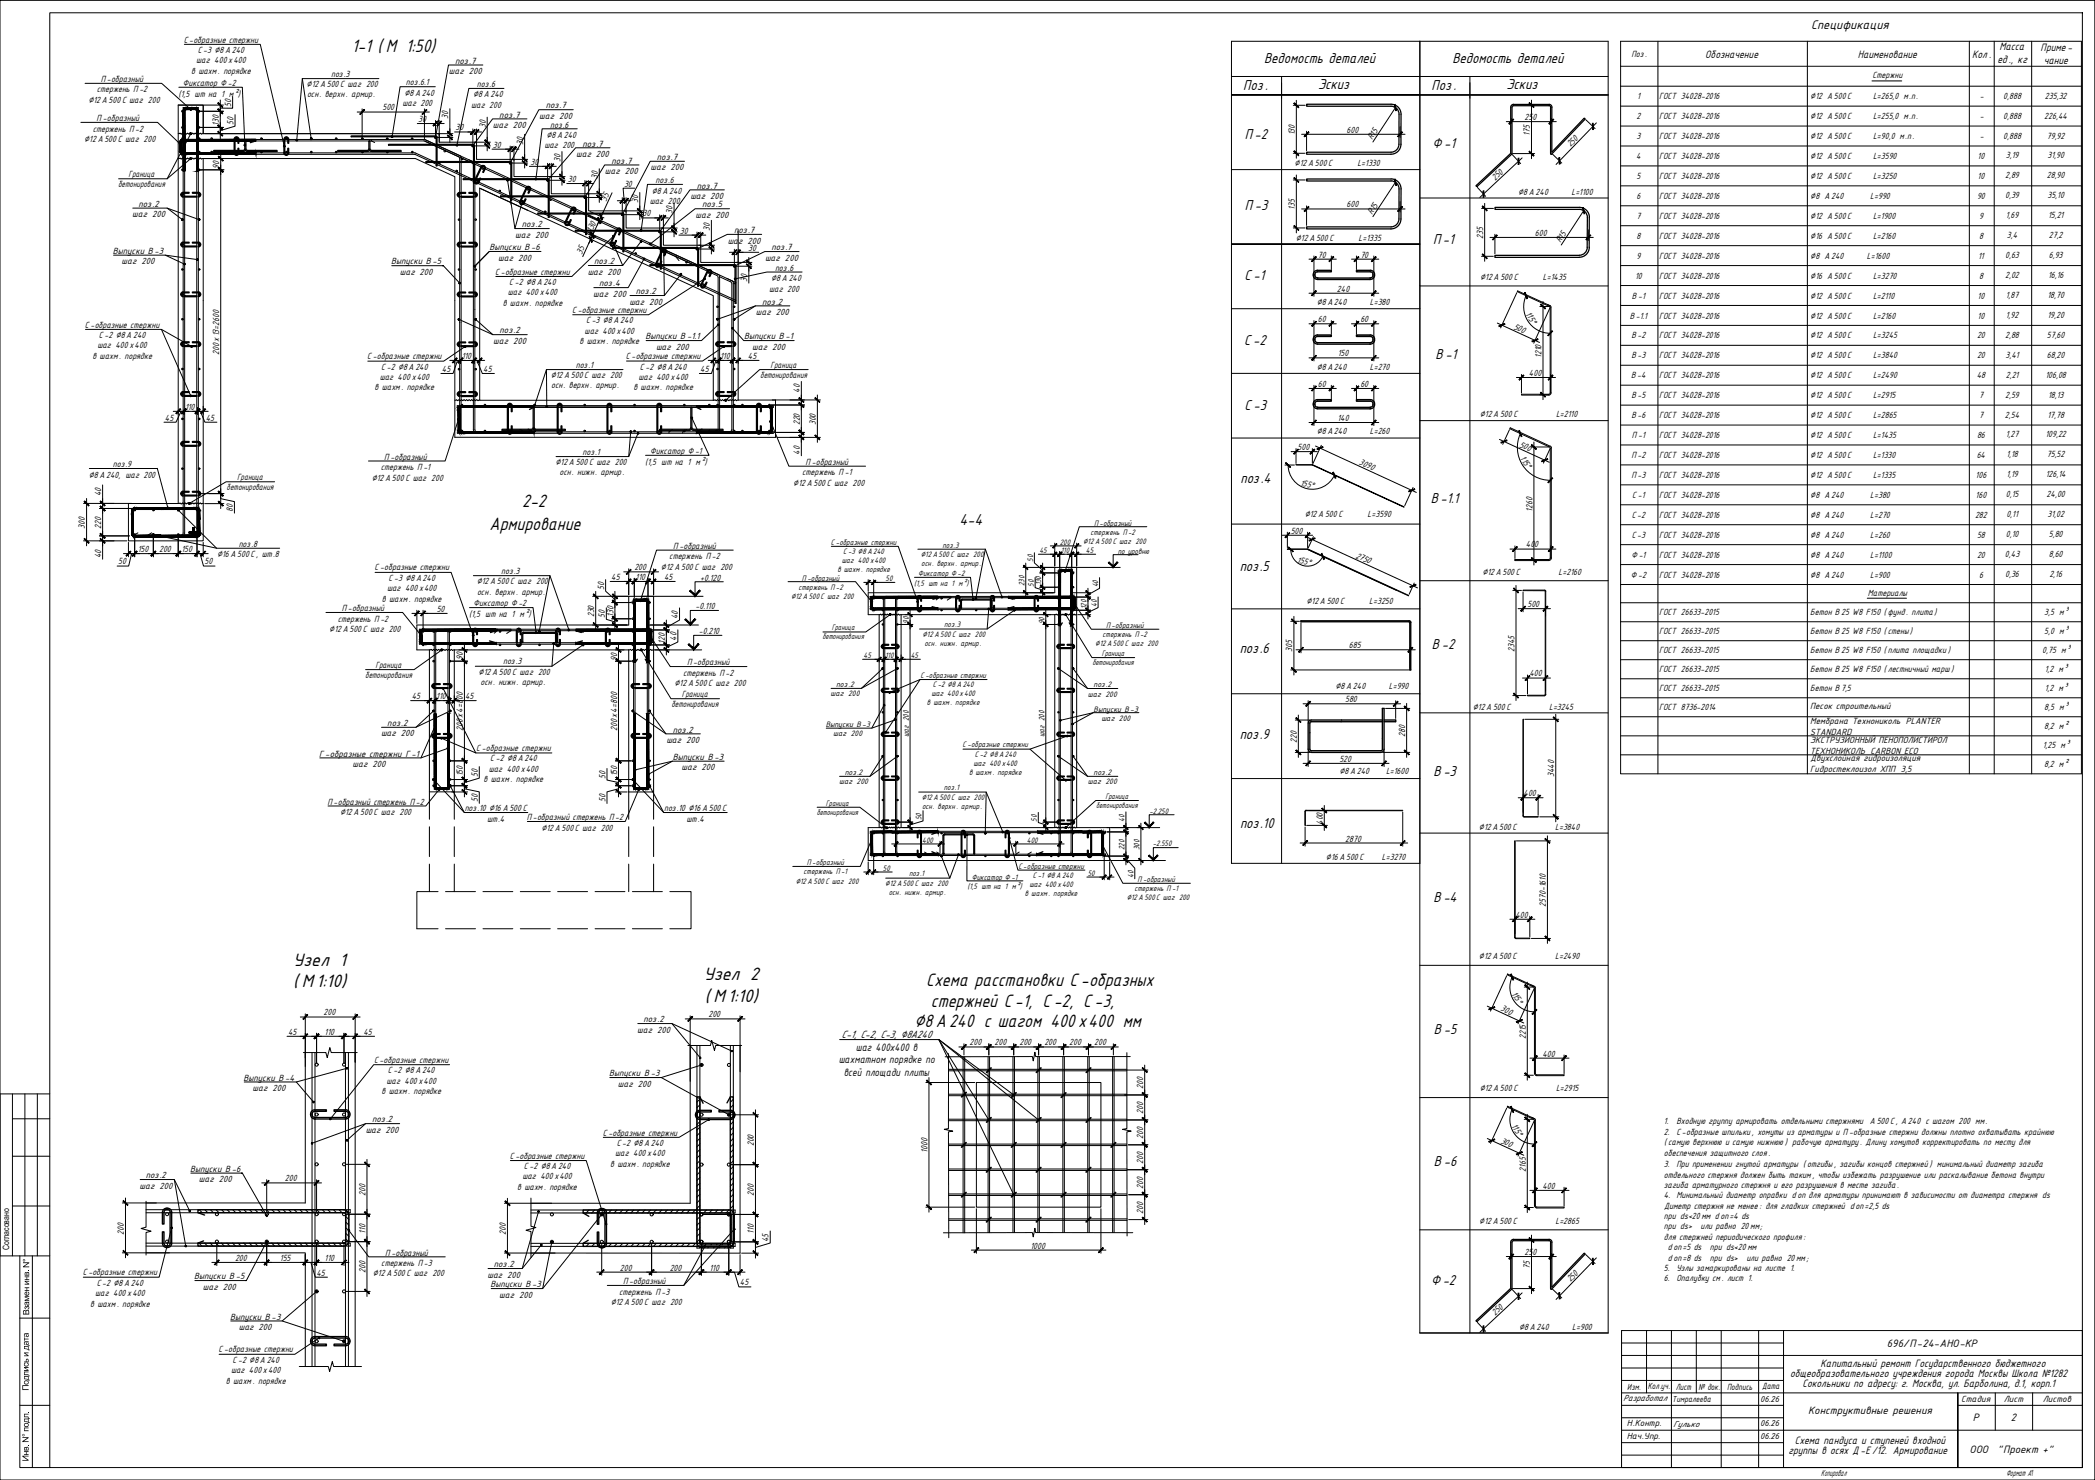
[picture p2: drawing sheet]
<svg xmlns="http://www.w3.org/2000/svg" width="841mm" height="594mm" viewBox="0 0 841 594" stroke-linecap="round" stroke-linejoin="round" font-family="sans-serif">
<defs><g id="words">
<g font-size="8">
<text x="141.2" y="20.8">1-1 ( М 1:50)</text>
<text x="209.7" y="203.7">2-2</text>
<text x="196.6" y="212.7">Армирование</text>
<text x="117.7" y="387.7">Узел 1</text>
<text x="282.5" y="393.5">Узел 2</text>
<text x="371.8" y="395.7">Схема расстановки С -образных</text>
<text x="117.6" y="396.3">( М 1:10)</text>
<text x="282.9" y="402.1">( М 1:10)</text>
<text x="373.7" y="404">стержней С -1, С-2, С-3,</text>
<text x="367.1" y="412.4">∅8 А240 с шагом 400х400 мм</text>
</g>
<text font-size="7.1" x="385.2" y="210.7">4-4</text>
<g font-size="6.4">
<text x="507.4" y="25.4">Ведомость деталей</text>
<text x="583.1" y="25.5">Ведомость деталей</text>
<text x="529.1" y="35.8">Эскиз</text>
<text x="604.7" y="35.8">Эскиз</text>
<text x="499.1" y="36.2">Поз.</text>
<text x="574.7" y="36.2">Поз.</text>
<text x="499.7" y="55.8">П-2</text>
<text x="575.1" y="59.4">Ф-1</text>
<text x="499.8" y="84.4">П-3</text>
<text x="575.3" y="97.8">П-1</text>
<text x="499.7" y="112.5">С -1</text>
<text x="499.4" y="138.4">С -2</text>
<text x="576.3" y="144.3">В -1</text>
<text x="499.6" y="164.4">С -3</text>
<text x="498" y="193.8">поз.4</text>
<text x="574.3" y="202">В-1.1</text>
<text x="497.7" y="229">поз.5</text>
<text x="497.7" y="262.3">поз.6</text>
<text x="574.8" y="260.4">В-2</text>
<text x="497.7" y="296.5">поз.9</text>
<text x="575.5" y="311.6">В-3</text>
<text x="497.8" y="332.3">поз.10</text>
<text x="575.5" y="361.9">В-4</text>
<text x="575.6" y="415">В-5</text>
<text x="575.6" y="468.1">В-6</text>
<text x="574.5" y="515.8">Ф-2</text>
</g>
<text font-size="5.6" x="727" y="11.8">Спецификация</text>
<g font-size="4.8">
<text x="684.6" y="23.1">Обозначение</text>
<text x="745.8" y="23.1">Наименование</text>
<text x="791.7" y="23.1">Кол .</text>
<text x="802.7" y="20.2">Масса</text>
<text x="819.2" y="20.6">Приме-</text>
<text x="801.9" y="25.3">ед., кг</text>
<text x="820.4" y="25.6">чание</text>
<text x="730.9" y="548.8">Капитальный ремонт Государственного бюджетного</text>
<text x="718.6" y="552.8">общеобразовательного учреждения города Москвы Школа №1282</text>
<text x="723.6" y="556.8">Сокольники по адресу: г. Москва, ул. Барболина, д.1, корп.1</text>
<text x="807.3" y="570.6">2</text>
<text x="720.5" y="579.8">Схема пандуса и ступеней входной</text>
<text x="718" y="583.6">группы в осях Д -Е /12. Армирование</text>
</g>
<g font-size="4.7">
<text x="337.9" y="416.7">С-1, С-2, С-3, ∅8А240</text>
<text x="343.5" y="421.7">шаг 400х400 в</text>
<text x="336.7" y="426.7">шахматном порядке по</text>
<text x="338.7" y="431.7">всей площади плиты</text>
<text x="757.5" y="540.6">696/П-24-АНО-КР</text>
<text x="725.8" y="567.7">Конструктивные решения</text>
<text x="791.9" y="570.6">Р</text>
<text x="790.7" y="583.1">ООО</text>
<text x="801.8" y="583.1">&quot;Проект +&quot;</text>
</g>
<g font-size="4">
<text x="73.7" y="17.1">С-образные стержни</text>
<text x="79.4" y="21.2">С-3 ∅8А 240</text>
<text x="654.9" y="22.8">Поз.</text>
<text x="76.7" y="29.6">в шахм. порядке</text>
<text x="78.8" y="25.4">шаг 400х400</text>
<text x="180.2" y="29.8">шаг 200</text>
<text x="182.8" y="25.6">поз.7</text>
<text x="40.5" y="32.9">П-образный</text>
<text x="73.4" y="34.6">Фиксатор Ф -2</text>
<text x="123.1" y="35">∅12 А500 С шаг 200</text>
<text x="132.9" y="30.8">поз.3</text>
<text x="163" y="34.3">поз.6.1</text>
<text x="191.5" y="35">поз.6</text>
<text x="751.8" y="31.5">Стержни</text>
<text x="35.5" y="41.3">∅12А 500С шаг 200</text>
<text x="38.9" y="37.1">стержень П -2</text>
<text x="71.7" y="38.8">(1,5 шт на 1 м</text>
<text x="94.1" y="38.8">²)</text>
<text x="123.3" y="39.1">осн. верхн . армир.</text>
<text x="162.4" y="38.5">∅8 А240</text>
<text x="189.9" y="39.1">∅8 А 240</text>
<text x="657.2" y="39.8">1</text>
<text x="666" y="39.8">ГОСТ 34028-2016</text>
<text x="726.7" y="39.6">∅12 А500 С</text>
<text x="751.9" y="39.6">L=265,0 м.п.</text>
<text x="794.8" y="39.8">-</text>
<text x="804.2" y="39.6">0,888</text>
<text x="820.9" y="39.6">235,32</text>
<text x="92.8" y="43" transform="rotate(-90 92.8 43)">50</text>
<text x="153.5" y="44.3">500</text>
<text x="161.6" y="42.6">шаг 200</text>
<text x="180" y="47.9" transform="rotate(-90 180 47.9)">30</text>
<text x="189.1" y="43.3">шаг 200</text>
<text x="200.4" y="47.2">поз.7</text>
<text x="216.5" y="47.7">шаг 200</text>
<text x="219.1" y="43.5">поз.7</text>
<text x="656.9" y="47.9">2</text>
<text x="666" y="47.9">ГОСТ 34028-2016</text>
<text x="726.7" y="47.6">∅12 А500 С</text>
<text x="751.9" y="47.6">L=255,0 м.п.</text>
<text x="794.8" y="47.9">-</text>
<text x="804.2" y="47.6">0,888</text>
<text x="820.7" y="47.6">226,44</text>
<text x="37.2" y="52.8">стержень П-2</text>
<text x="38.8" y="48.6">П -образный</text>
<text x="87.8" y="50.4" transform="rotate(-90 87.8 50.4)">130</text>
<text x="93.8" y="50.2" transform="rotate(-90 93.8 50.2)">50</text>
<text x="167.9" y="49">30</text>
<text x="182.9" y="52.4">30</text>
<text x="195" y="51.3" transform="rotate(-90 195 51.3)">30</text>
<text x="197.9" y="51.4">шаг 200</text>
<text x="220.9" y="51.2">поз.6</text>
<text x="540.6" y="53.3">600</text>
<text x="612" y="48.2">250</text>
<text x="33.8" y="57">∅12 А500 С шаг 200</text>
<text x="197.9" y="59.3">30</text>
<text x="210" y="58.2" transform="rotate(-90 210 58.2)">30</text>
<text x="218.6" y="59.6">шаг 200</text>
<text x="219.4" y="55.4">∅8 А 240</text>
<text x="233.8" y="58.8">поз.7</text>
<text x="519.8" y="54.4" transform="rotate(-90 519.8 54.4)">130</text>
<text x="550.8" y="56.3" transform="rotate(-57 550.8 56.3)">R15</text>
<text x="614.2" y="54.4" transform="rotate(-90 614.2 54.4)">175</text>
<text x="630.4" y="59.2" transform="rotate(-46 630.4 59.2)">250</text>
<text x="656.9" y="55.9">3</text>
<text x="666" y="55.9">ГОСТ 34028-2016</text>
<text x="726.7" y="55.6">∅12 А500 С</text>
<text x="751.9" y="55.6">L=90,0 м.п.</text>
<text x="794.8" y="55.9">-</text>
<text x="804.2" y="55.6">0,888</text>
<text x="821.7" y="55.6">79,92</text>
<text x="225" y="65.1" transform="rotate(-90 225 65.1)">30</text>
<text x="231.3" y="63">шаг 200</text>
<text x="245.4" y="65.7">поз.7</text>
<text x="263.7" y="64.2">поз.7</text>
<text x="656.8" y="63.9">4</text>
<text x="666" y="63.9">ГОСТ 34028-2016</text>
<text x="726.7" y="63.9">∅12 А500 С</text>
<text x="751.9" y="63.9">L=3590</text>
<text x="793.9" y="63.9">10</text>
<text x="805.2" y="63.6">3,19</text>
<text x="821.9" y="63.6">31,90</text>
<text x="51.6" y="71">Граница</text>
<text x="88" y="67.8" transform="rotate(-90 88 67.8)">90</text>
<text x="212.9" y="66.2">30</text>
<text x="240" y="72" transform="rotate(-90 240 72)">30</text>
<text x="242.9" y="69.9">шаг 200</text>
<text x="261.2" y="68.4">шаг 200</text>
<text x="519.7" y="66.8">∅12 А 500С</text>
<text x="544.9" y="66.8">L=1330</text>
<text x="656.9" y="71.9">5</text>
<text x="666" y="71.9">ГОСТ 34028-2016</text>
<text x="726.7" y="71.9">∅12 А500 С</text>
<text x="751.9" y="71.9">L=3250</text>
<text x="793.9" y="71.9">10</text>
<text x="805" y="71.6">2,89</text>
<text x="821.7" y="71.6">28,90</text>
<text x="47.4" y="75.2">бетонирования</text>
<text x="227.9" y="73.1">30</text>
<text x="250.5" y="74.9">30</text>
<text x="261.7" y="77.7">∅8 А 240</text>
<text x="263.2" y="73.5">поз.6</text>
<text x="279.7" y="75.7">поз.7</text>
<text x="600.2" y="72.7" transform="rotate(-44 600.2 72.7)">250</text>
<text x="55.6" y="83.1">поз.2</text>
<text x="243.4" y="81" transform="rotate(-65 243.4 81)">35</text>
<text x="256.2" y="81.5" transform="rotate(-90 256.2 81.5)">30</text>
<text x="260.9" y="81.8">шаг 200</text>
<text x="277.2" y="79.9">шаг 200</text>
<text x="281.8" y="83.3">поз.5</text>
<text x="540.6" y="83.3">600</text>
<text x="609.5" y="78.2">∅8 А 240</text>
<text x="630.9" y="78.2">L=1100</text>
<text x="656.9" y="79.9">6</text>
<text x="666" y="79.9">ГОСТ 34028-2016</text>
<text x="726.7" y="79.9">∅8 А 240</text>
<text x="750.8" y="79.9">L=990</text>
<text x="793.7" y="79.9">90</text>
<text x="805" y="79.6">0,39</text>
<text x="821.9" y="79.6">35,10</text>
<text x="53" y="87.2">шаг 200</text>
<text x="257.9" y="86.9">30</text>
<text x="270" y="85.8" transform="rotate(-90 270 85.8)">30</text>
<text x="279.2" y="87.5">шаг 200</text>
<text x="519.8" y="84.3" transform="rotate(-90 519.8 84.3)">135</text>
<text x="550.8" y="86.3" transform="rotate(-57 550.8 86.3)">R15</text>
<text x="656.9" y="87.9">7</text>
<text x="666" y="87.9">ГОСТ 34028-2016</text>
<text x="726.7" y="87.9">∅12 А500 С</text>
<text x="751.9" y="87.9">L=1900</text>
<text x="794.5" y="87.9">9</text>
<text x="805.2" y="87.6">1,69</text>
<text x="822.2" y="87.6">15,21</text>
<text x="206.8" y="95.4">шаг 200</text>
<text x="209.4" y="91.2">поз.2</text>
<text x="237.6" y="93.5" transform="rotate(-65 237.6 93.5)">130</text>
<text x="272.9" y="93.8">30</text>
<text x="285" y="92.7" transform="rotate(-90 285 92.7)">30</text>
<text x="294.7" y="93.6">поз.7</text>
<text x="595.4" y="96" transform="rotate(-90 595.4 96)">235</text>
<text x="616.2" y="94.7">600</text>
<text x="656.9" y="95.9">8</text>
<text x="666" y="95.9">ГОСТ 34028-2016</text>
<text x="726.7" y="95.9">∅16 А500 С</text>
<text x="751.9" y="95.9">L=2160</text>
<text x="794.5" y="95.9">8</text>
<text x="805.6" y="95.6">3,4</text>
<text x="822.5" y="95.6">27,2</text>
<text x="45.3" y="102">Выпуски В -3</text>
<text x="196.6" y="100.5">Выпуски В -6</text>
<text x="292.1" y="97.8">шаг 200</text>
<text x="300.4" y="100.7">30</text>
<text x="309.7" y="100.5">поз.7</text>
<text x="520.2" y="96.9">∅12 А500 С</text>
<text x="545.4" y="96.9">L=1335</text>
<text x="626.4" y="97.7" transform="rotate(-57 626.4 97.7)">R15</text>
<text x="48.8" y="106.1">шаг 200</text>
<text x="157" y="106.1">Выпуски В-5</text>
<text x="200" y="104.6">шаг 200</text>
<text x="233.5" y="102.4" transform="rotate(-65 233.5 102.4)">35</text>
<text x="238.5" y="106.1">поз.2</text>
<text x="307.1" y="104.7">шаг 200</text>
<text x="529.1" y="103.4">70</text>
<text x="546.1" y="103.4">70</text>
<text x="656.9" y="103.9">9</text>
<text x="666" y="103.9">ГОСТ 34028-2016</text>
<text x="726.7" y="103.9">∅8 А 240</text>
<text x="749.5" y="103.9">L=1600</text>
<text x="794.1" y="103.9">11</text>
<text x="805" y="103.6">0,63</text>
<text x="822.5" y="103.6">6,93</text>
<text x="160.5" y="110.3">шаг 200</text>
<text x="198.8" y="110.2">С-образные стержни</text>
<text x="235.9" y="110.3">шаг 200</text>
<text x="300" y="113.2" transform="rotate(-90 300 113.2)">30</text>
<text x="309.6" y="112.8">∅8 А 240</text>
<text x="311.1" y="108.7">поз.6</text>
<text x="594.2" y="112.5">∅12А 500С</text>
<text x="619.4" y="112.5">L=1435</text>
<text x="656.4" y="111.9">10</text>
<text x="666" y="111.9">ГОСТ 34028-2016</text>
<text x="726.7" y="111.9">∅16 А500 С</text>
<text x="751.9" y="111.9">L=3270</text>
<text x="794.5" y="111.9">8</text>
<text x="805" y="111.6">2,02</text>
<text x="822.2" y="111.6">16,16</text>
<text x="203.9" y="118.5">шаг 400 х400</text>
<text x="204.4" y="114.4">С -2 ∅8А240</text>
<text x="238.1" y="119.1">шаг 200</text>
<text x="240.6" y="114.9">поз.4</text>
<text x="255.2" y="118.2">поз.2</text>
<text x="308.8" y="117">шаг 200</text>
<text x="536.7" y="117.1">240</text>
<text x="655.2" y="119.9">В-1</text>
<text x="666" y="119.9">ГОСТ 34028-2016</text>
<text x="726.7" y="119.9">∅12 А500 С</text>
<text x="751.9" y="119.9">L=2110</text>
<text x="793.9" y="119.9">10</text>
<text x="805.2" y="119.6">1,87</text>
<text x="821.9" y="119.6">18,70</text>
<text x="201.8" y="122.7">в шахм. порядке</text>
<text x="229.7" y="125.6">С-образные стержни</text>
<text x="252.6" y="122.3">шаг 200</text>
<text x="306" y="122.3">поз.2</text>
<text x="528.6" y="122.4">∅8 А240</text>
<text x="549.9" y="122.4">L=380</text>
<text x="34.1" y="131.5">С-образные стержни</text>
<text x="235.3" y="129.7">С-3 ∅8А 240</text>
<text x="303.4" y="126.5">шаг 200</text>
<text x="529.1" y="129.3">60</text>
<text x="546.1" y="129.3">60</text>
<text x="607.4" y="131.9" transform="rotate(24 607.4 131.9)">500</text>
<text x="612.3" y="126.1" transform="rotate(57 612.3 126.1)">115°</text>
<text x="654.3" y="127.9">В-1.1</text>
<text x="666" y="127.9">ГОСТ 34028-2016</text>
<text x="726.7" y="127.9">∅12 А500 С</text>
<text x="751.9" y="127.9">L=2160</text>
<text x="793.9" y="127.9">10</text>
<text x="805.2" y="127.6">1,92</text>
<text x="821.9" y="127.6">19,20</text>
<text x="39.7" y="135.7">С-2 ∅8А 240</text>
<text x="200.6" y="133.8">поз.2</text>
<text x="234.7" y="133.9">шаг 400 х400</text>
<text x="259.1" y="136.2">Выпуски В -1.1</text>
<text x="298.7" y="136.2">Выпуски В -1</text>
<text x="654.9" y="135.9">В-2</text>
<text x="666" y="135.9">ГОСТ 34028-2016</text>
<text x="726.7" y="135.9">∅12 А500 С</text>
<text x="751.9" y="135.9">L=3245</text>
<text x="793.7" y="135.9">20</text>
<text x="805" y="135.6">2,88</text>
<text x="821.7" y="135.6">57,60</text>
<text x="37.1" y="144">в шахм. порядке</text>
<text x="39.1" y="139.8">шаг 400 х400</text>
<text x="88" y="142.5" transform="rotate(-90 88 142.5)">200 х13=2600</text>
<text x="198" y="138">шаг 200</text>
<text x="232.6" y="138.1">в шахм. порядке</text>
<text x="263.4" y="140.4">шаг 200</text>
<text x="302" y="140.4">шаг 200</text>
<text x="537" y="143">150</text>
<text x="618.8" y="143.7" transform="rotate(-90 618.8 143.7)">1210</text>
<text x="654.9" y="143.9">В-3</text>
<text x="666" y="143.9">ГОСТ 34028-2016</text>
<text x="726.7" y="143.9">∅12 А500 С</text>
<text x="751.9" y="143.9">L=3840</text>
<text x="793.7" y="143.9">20</text>
<text x="805.1" y="143.6">3,41</text>
<text x="821.7" y="143.6">68,20</text>
<text x="147.4" y="144.2">С-образные стержни</text>
<text x="153" y="148.4">С-2 ∅8А 240</text>
<text x="177.4" y="149.3">45</text>
<text x="185.3" y="144.1">110</text>
<text x="194" y="149.3">45</text>
<text x="231.1" y="147.6">поз.1</text>
<text x="251.3" y="144.2">С-образные стержни</text>
<text x="256.9" y="148.4">С-2 ∅8А240</text>
<text x="281.1" y="149.3">45</text>
<text x="289.1" y="144">110</text>
<text x="300.3" y="144">45</text>
<text x="309.4" y="147.6">Граница</text>
<text x="528.6" y="148.4">∅8 А240</text>
<text x="549.9" y="148.4">L=270</text>
<text x="152.4" y="152.6">шаг 400 х400</text>
<text x="221.1" y="151.7">∅12А 500С шаг 200</text>
<text x="221.3" y="155.9">осн. верхн . армир.</text>
<text x="256.3" y="152.5">шаг 400 х400</text>
<text x="305.2" y="151.7">бетонирования</text>
<text x="529.1" y="155.3">60</text>
<text x="546.1" y="155.3">60</text>
<text x="613.8" y="150.9">400</text>
<text x="654.8" y="151.9">В-4</text>
<text x="666" y="151.9">ГОСТ 34028-2016</text>
<text x="726.7" y="151.9">∅12 А500 С</text>
<text x="751.9" y="151.9">L=2490</text>
<text x="793.5" y="151.9">48</text>
<text x="805.2" y="151.6">2,21</text>
<text x="821.1" y="151.6">106,08</text>
<text x="150.4" y="156.7">в шахм. порядке</text>
<text x="254.3" y="156.7">в шахм. порядке</text>
<text x="321.1" y="157.6" transform="rotate(-90 321.1 157.6)">40</text>
<text x="654.9" y="159.9">В-5</text>
<text x="666" y="159.9">ГОСТ 34028-2016</text>
<text x="726.7" y="159.9">∅12 А500 С</text>
<text x="751.9" y="159.9">L=2915</text>
<text x="794.5" y="159.9">7</text>
<text x="805" y="159.6">2,59</text>
<text x="822.2" y="159.6">18,13</text>
<text x="74.3" y="164.5">110</text>
<text x="594.1" y="167.2">∅12А 500С</text>
<text x="624.7" y="167.2">L=2110</text>
<text x="654.9" y="167.9">В-6</text>
<text x="666" y="167.9">ГОСТ 34028-2016</text>
<text x="726.7" y="167.9">∅12 А500 С</text>
<text x="751.9" y="167.9">L=2865</text>
<text x="794.5" y="167.9">7</text>
<text x="804.9" y="167.6">2,54</text>
<text x="821.9" y="167.6">17,78</text>
<text x="66.2" y="168.8">45</text>
<text x="82.6" y="168.8">45</text>
<text x="321.1" y="170.7" transform="rotate(-90 321.1 170.7)">220</text>
<text x="327.5" y="170.7" transform="rotate(-90 327.5 170.7)">300</text>
<text x="536.9" y="169">140</text>
<text x="528.6" y="174.3">∅8 А240</text>
<text x="549.9" y="174.3">L=260</text>
<text x="609.8" y="179.3" transform="rotate(24 609.8 179.3)">500</text>
<text x="655.2" y="175.9">П-1</text>
<text x="666" y="175.9">ГОСТ 34028-2016</text>
<text x="726.7" y="175.9">∅12 А500 С</text>
<text x="751.9" y="175.9">L=1435</text>
<text x="793.7" y="175.9">86</text>
<text x="805.2" y="175.6">1,27</text>
<text x="821.1" y="175.6">109,22</text>
<text x="154.2" y="184.5">П -образный</text>
<text x="233.8" y="182.6">поз.1</text>
<text x="261" y="182.3">Фиксатор Ф -1</text>
<text x="321.1" y="182.5" transform="rotate(-90 321.1 182.5)">40</text>
<text x="520.9" y="180.7">500</text>
<text x="610.2" y="183.9" transform="rotate(57 610.2 183.9)">115°</text>
<text x="654.9" y="183.9">П-2</text>
<text x="666" y="183.9">ГОСТ 34028-2016</text>
<text x="726.7" y="183.9">∅12 А500 С</text>
<text x="751.9" y="183.9">L=1330</text>
<text x="793.5" y="183.9">64</text>
<text x="805.4" y="183.6">1,18</text>
<text x="821.7" y="183.6">75,52</text>
<text x="35.6" y="191.7">∅8 А 240, шаг 200</text>
<text x="45.3" y="187.6">поз.9</text>
<text x="152.9" y="188.7">стержень П -1</text>
<text x="223" y="186.7">∅12А 500С шаг 200</text>
<text x="224.6" y="190.9">осн. нижн. армир.</text>
<text x="259" y="186.6">(1,5 шт на 1 м²)</text>
<text x="322" y="190.8">стержень П -1</text>
<text x="323.4" y="186.6">П-образный</text>
<text x="545.4" y="186.3" transform="rotate(25 545.4 186.3)">3090</text>
<text x="654.9" y="191.9">П-3</text>
<text x="666" y="191.9">ГОСТ 34028-2016</text>
<text x="726.7" y="191.9">∅12 А500 С</text>
<text x="751.9" y="191.9">L=1335</text>
<text x="793.1" y="191.9">106</text>
<text x="805.4" y="191.6">1,19</text>
<text x="821.3" y="191.6">126,14</text>
<text x="91" y="196.8">бетонирования</text>
<text x="95.2" y="192.6">Граница</text>
<text x="149.3" y="192.9">∅12 А500 С шаг 200</text>
<text x="318.5" y="195">∅12А 500С шаг 200</text>
<text x="521.8" y="194.9" transform="rotate(13 521.8 194.9)">155°</text>
<text x="40.6" y="199.1" transform="rotate(-90 40.6 199.1)">40</text>
<text x="655.3" y="199.9">С-1</text>
<text x="666" y="199.9">ГОСТ 34028-2016</text>
<text x="726.7" y="199.9">∅8 А 240</text>
<text x="750.8" y="199.9">L=380</text>
<text x="793.1" y="199.9">160</text>
<text x="805.2" y="199.6">0,15</text>
<text x="821.6" y="199.6">24,00</text>
<text x="93.5" y="205.5" transform="rotate(-90 93.5 205.5)">80</text>
<text x="523.8" y="207.6">∅12 А 500С</text>
<text x="549" y="207.6">L=3590</text>
<text x="615.1" y="205.4" transform="rotate(-90 615.1 205.4)">1260</text>
<text x="655" y="207.9">С-2</text>
<text x="666" y="207.9">ГОСТ 34028-2016</text>
<text x="726.7" y="207.9">∅8 А 240</text>
<text x="750.8" y="207.9">L=270</text>
<text x="792.9" y="207.9">282</text>
<text x="805.4" y="207.6">0,11</text>
<text x="821.9" y="207.6">31,02</text>
<text x="34.1" y="212.3" transform="rotate(-90 34.1 212.3)">300</text>
<text x="40.6" y="212.3" transform="rotate(-90 40.6 212.3)">220</text>
<text x="518.2" y="214.2">500</text>
<text x="655" y="215.9">С-3</text>
<text x="666" y="215.9">ГОСТ 34028-2016</text>
<text x="726.7" y="215.9">∅8 А 240</text>
<text x="750.8" y="215.9">L=260</text>
<text x="793.7" y="215.9">58</text>
<text x="805.2" y="215.6">0,10</text>
<text x="822.5" y="215.6">5,80</text>
<text x="55.3" y="221.6">150</text>
<text x="63.9" y="221.6">200</text>
<text x="72.9" y="221.6">150</text>
<text x="95.8" y="219.6">поз.8</text>
<text x="270.3" y="220.3">П-образный</text>
<text x="612.6" y="219.8">400</text>
<text x="40.6" y="224.1" transform="rotate(-90 40.6 224.1)">40</text>
<text x="47.4" y="226.6">50</text>
<text x="82.1" y="226.6">50</text>
<text x="87.1" y="223.7">∅16 А 500С, шт.8</text>
<text x="268.7" y="224.5">стержень П -2</text>
<text x="520.5" y="225.8" transform="rotate(13 520.5 225.8)">155°</text>
<text x="544.1" y="223.8" transform="rotate(25 544.1 223.8)">2750</text>
<text x="654.9" y="223.9">Ф-1</text>
<text x="666" y="223.9">ГОСТ 34028-2016</text>
<text x="726.7" y="223.9">∅8 А 240</text>
<text x="750.8" y="223.9">L=1100</text>
<text x="793.7" y="223.9">20</text>
<text x="804.9" y="223.6">0,43</text>
<text x="822.5" y="223.6">8,60</text>
<text x="150.4" y="229">С-образные стержни</text>
<text x="156" y="233.2">С -3 ∅8А240</text>
<text x="201.2" y="230.3">поз.3</text>
<text x="245.4" y="232.8">45</text>
<text x="254.7" y="228.9">200</text>
<text x="255.1" y="232.8">110</text>
<text x="265.3" y="228.7">∅12А 500С шаг 200</text>
<text x="266.6" y="232.8">45</text>
<text x="281.1" y="233.1">+0.120</text>
<text x="595.1" y="230.9">∅12А 500 С</text>
<text x="625.7" y="230.9">L=2160</text>
<text x="654.7" y="231.9">Ф-2</text>
<text x="666" y="231.9">ГОСТ 34028-2016</text>
<text x="726.7" y="231.9">∅8 А 240</text>
<text x="750.8" y="231.9">L=900</text>
<text x="794.5" y="231.9">6</text>
<text x="805" y="231.6">0,36</text>
<text x="822.7" y="231.6">2,16</text>
<text x="155.4" y="237.3">шаг 400 х400</text>
<text x="191.4" y="234.5">∅12А 500С шаг 200</text>
<text x="191.5" y="238.6">осн. верхн . армир.</text>
<text x="242.5" y="236.9" transform="rotate(-90 242.5 236.9)">50</text>
<text x="749.9" y="239.2">Материалы</text>
<text x="137.2" y="245.3">П-образный</text>
<text x="153.3" y="241.5">в шахм. порядке</text>
<text x="175.3" y="245.6">50</text>
<text x="190.1" y="243.4">Фиксатор Ф -2</text>
<text x="279.2" y="244.6">-0.110</text>
<text x="524.5" y="242.3">∅12А 500С</text>
<text x="549.7" y="242.3">L=3250</text>
<text x="613.2" y="243.7">500</text>
<text x="135.6" y="249.5">стержень П -2</text>
<text x="188.3" y="247.7">(1,5 шт на 1 м²)</text>
<text x="238.5" y="247.8" transform="rotate(-90 238.5 247.8)">230</text>
<text x="242.8" y="248.2" transform="rotate(-90 242.8 248.2)">50</text>
<text x="246.3" y="247.6" transform="rotate(-90 246.3 247.6)">130</text>
<text x="272.2" y="248.5" transform="rotate(-90 272.2 248.5)">40</text>
<text x="666" y="247">ГОСТ 26633-2015</text>
<text x="726.7" y="246.7">Бетон В25 W8 F150 ( фунд. плита)</text>
<text x="820.6" y="246.7">3,5 м³</text>
<text x="132.2" y="253.7">∅12 А500 С шаг 200</text>
<text x="271.5" y="257.3" transform="rotate(-90 271.5 257.3)">40</text>
<text x="280.6" y="254.6">-0.210</text>
<text x="666" y="254.6">ГОСТ 26633-2015</text>
<text x="726.7" y="254.6">Бетон В25 W8 F150 ( стены)</text>
<text x="820.6" y="254.4">5,0 м³</text>
<text x="266.9" y="258.3" transform="rotate(-90 266.9 258.3)">120</text>
<text x="518.8" y="261.8" transform="rotate(-90 518.8 261.8)">305</text>
<text x="541.5" y="260.2">685</text>
<text x="607.9" y="261.7" transform="rotate(-90 607.9 261.7)">2345</text>
<text x="666" y="262.3">ГОСТ 26633-2015</text>
<text x="726.7" y="262.2">Бетон В25 W8 F150 ( плита площадки )</text>
<text x="819.9" y="262">0,75 м³</text>
<text x="150.8" y="268">Граница</text>
<text x="185.8" y="265.1" transform="rotate(-90 185.8 265.1)">90</text>
<text x="202" y="266.7">поз.3</text>
<text x="247.7" y="265.3" transform="rotate(-90 247.7 265.3)">90</text>
<text x="275.8" y="267.1">П-образный</text>
<text x="666" y="269.9">ГОСТ 26633-2015</text>
<text x="726.7" y="269.6">Бетон В25 W8 F150 ( лестничный марш )</text>
<text x="820.9" y="269.6">1,2 м³</text>
<text x="146.6" y="272.2">бетонирования</text>
<text x="192.1" y="270.9">∅12 А500 С шаг 200</text>
<text x="193" y="275">осн. нижн. армир.</text>
<text x="270.8" y="275.4">∅12 А 500С шаг 200</text>
<text x="274.2" y="271.2">стержень П -2</text>
<text x="614" y="271.5">400</text>
<text x="165.3" y="280.6">45</text>
<text x="175.1" y="280.6">110</text>
<text x="186.7" y="280.6">45</text>
<text x="273.7" y="279.7">Граница</text>
<text x="536.2" y="276.6">∅8 А 240</text>
<text x="540" y="281.9">580</text>
<text x="557.5" y="276.6">L=990</text>
<text x="666" y="277.5">ГОСТ 26633-2015</text>
<text x="726.7" y="277.3">Бетон В7,5</text>
<text x="820.9" y="277.3">1,2 м³</text>
<text x="269.5" y="283.9">бетонирования</text>
<text x="591.3" y="285">∅12А 500 С</text>
<text x="621.9" y="285">L=3245</text>
<text x="666" y="285.2">ГОСТ 8736-2014</text>
<text x="726.7" y="284.8">Песок строительный</text>
<text x="820.6" y="284.9">8,5 м³</text>
<text x="155.5" y="291.4">поз.2</text>
<text x="185.8" y="293.5" transform="rotate(-90 185.8 293.5)">200 х4=800</text>
<text x="247.7" y="293.5" transform="rotate(-90 247.7 293.5)">200 х4=800</text>
<text x="726.7" y="290.7">Мембрана Технониколь PLANTER</text>
<text x="820.6" y="292.5">8,2 м²</text>
<text x="153" y="295.6">шаг 200</text>
<text x="267.5" y="298.2">шаг 200</text>
<text x="270" y="294.1">поз.2</text>
<text x="520.6" y="298.2" transform="rotate(-90 520.6 298.2)">220</text>
<text x="564.1" y="295.9" transform="rotate(-90 564.1 295.9)">280</text>
<text x="726.7" y="294.9">STANDARD</text>
<text x="726.7" y="298.3">ЭКСТРУЗИОННЫЙ ПЕНОПОЛИСТИРОЛ</text>
<text x="128.1" y="303.7">Г-образные стержни Г -1</text>
<text x="191.2" y="301.5">С-образные стержни</text>
<text x="196.8" y="305.7">С-2 ∅8А 240</text>
<text x="270.1" y="305">Выпуски В -3</text>
<text x="537.7" y="305.8">520</text>
<text x="726.7" y="302.7">ТЕХНОНИКОЛЬ CARBON ECO</text>
<text x="726.8" y="305.6">Двухслойная гидроизоляция</text>
<text x="820.1" y="300.2">1,25 м³</text>
<text x="141.6" y="307.9">шаг 200</text>
<text x="185.8" y="311.6" transform="rotate(-90 185.8 311.6)">150</text>
<text x="191.8" y="312" transform="rotate(-90 191.8 312)">50</text>
<text x="196.2" y="309.8">шаг 400 х400</text>
<text x="247.7" y="311.6" transform="rotate(-90 247.7 311.6)">150</text>
<text x="273.6" y="309.2">шаг 200</text>
<text x="537.7" y="310.7">∅8 А 240</text>
<text x="556.4" y="310.7">L=1600</text>
<text x="726.7" y="309.8">Гидростеклоизол ХПП 3,5</text>
<text x="820.6" y="307.8">8,2 м²</text>
<text x="194.1" y="314">в шахм. порядке</text>
<text x="243.1" y="312.7" transform="rotate(-90 243.1 312.7)">50</text>
<text x="623.9" y="312" transform="rotate(-90 623.9 312)">3440</text>
<text x="131.4" y="323.1">П -образный стержень П -2</text>
<text x="191.8" y="322.1" transform="rotate(-90 191.8 322.1)">50</text>
<text x="243.1" y="322.1" transform="rotate(-90 243.1 322.1)">50</text>
<text x="611.6" y="319.6">400</text>
<text x="136.5" y="327.2">∅12А 500С шаг 200</text>
<text x="186.6" y="325.6">поз.10 ∅16 А500 С</text>
<text x="195.5" y="329.8">шт.4</text>
<text x="211.5" y="329.2">П-образный стержень П -2</text>
<text x="266.6" y="325.6">поз.10 ∅16 А 500С</text>
<text x="275.5" y="329.8">шт.4</text>
<text x="217.3" y="333.4">∅12А 500С шаг 200</text>
<text x="531" y="331.1" transform="rotate(-90 531 331.1)">400</text>
<text x="593.7" y="333.2">∅12 А500 С</text>
<text x="624.3" y="333.2">L=3840</text>
<text x="540" y="337.8">2870</text>
<text x="532.3" y="345.2">∅16А 500С</text>
<text x="554.8" y="345.2">L=3270</text>
<text x="620.6" y="364.1" transform="rotate(-90 620.6 364.1)">2570-1610</text>
<text x="608.3" y="368.4">400</text>
<text x="593.7" y="385">∅12 А500 С</text>
<text x="624.3" y="385">L=2490</text>
<text x="606.6" y="398.8" transform="rotate(57 606.6 398.8)">115°</text>
<text x="129.9" y="407.6">200</text>
<text x="602.2" y="405.6" transform="rotate(25 602.2 405.6)">300</text>
<text x="258.4" y="410.4">поз.2</text>
<text x="284.4" y="408.4">200</text>
<text x="115.7" y="415.4">45</text>
<text x="130.3" y="415.4">110</text>
<text x="145.9" y="415.4">45</text>
<text x="255.8" y="414.5">шаг 200</text>
<text x="389.3" y="419.6">200</text>
<text x="399.2" y="419.6">200</text>
<text x="409.2" y="419.6">200</text>
<text x="419.3" y="419.6">200</text>
<text x="429.3" y="419.6">200</text>
<text x="439.3" y="419.6">200</text>
<text x="612.5" y="417.2" transform="rotate(-90 612.5 417.2)">2215</text>
<text x="619.2" y="424.1">400</text>
<text x="150.2" y="426.6">С-образные стержни</text>
<text x="155.7" y="430.8">С-2 ∅8А 240</text>
<text x="97.8" y="433.8">Выпуски В -4</text>
<text x="101.4" y="438">шаг 200</text>
<text x="155.2" y="434.9">шаг 400 х400</text>
<text x="244.6" y="432">Выпуски В -3</text>
<text x="248" y="436.2">шаг 200</text>
<text x="458.9" y="437.2" transform="rotate(-90 458.9 437.2)">200</text>
<text x="153.1" y="439.1">в шахм. порядке</text>
<text x="594.1" y="438">∅12 А500 С</text>
<text x="624.7" y="438">L=2915</text>
<text x="458.9" y="447.2" transform="rotate(-90 458.9 447.2)">200</text>
<text x="146.8" y="454.7">шаг 200</text>
<text x="149.4" y="450.5">поз.2</text>
<text x="242" y="455.8">С-образные стержни</text>
<text x="606.6" y="451.9" transform="rotate(57 606.6 451.9)">115°</text>
<text x="668" y="451.3">1.</text>
<text x="668" y="455.5">2. С-образные шпильки, хомуты из арматуры и П -образные стержни должны плотно охватывать крайнюю</text>
<text x="673" y="451.3">Входную группу армировать отдельными стержнями А 500С, А 240 с шагом 200 мм.</text>
<text x="247.6" y="460">С-2 ∅8 А240</text>
<text x="302.6" y="460.2" transform="rotate(-90 302.6 460.2)">200</text>
<text x="458.9" y="457.3" transform="rotate(-90 458.9 457.3)">200</text>
<text x="602.2" y="458.7" transform="rotate(25 602.2 458.7)">300</text>
<text x="668" y="459.8">( самую верхнюю и самую нижнюю) рабочую арматуру . Длину хомутов корректировать по месту для</text>
<text x="204.7" y="465.1">С-образные стержни</text>
<text x="247" y="464.1">шаг 400 х400</text>
<text x="372.3" y="462.8" transform="rotate(-90 372.3 462.8)">1000</text>
<text x="458.9" y="467.2" transform="rotate(-90 458.9 467.2)">200</text>
<text x="668" y="464.1">обеспечения защитного слоя .</text>
<text x="58.5" y="473">поз.2</text>
<text x="76.4" y="470.4">Выпуски В -6</text>
<text x="209.7" y="473.4">шаг 400 х400</text>
<text x="210.3" y="469.2">С -2 ∅8А 240</text>
<text x="244.9" y="468.3">в шахм. порядке</text>
<text x="612.5" y="470.3" transform="rotate(-90 612.5 470.3)">2165</text>
<text x="668" y="468.3">3. При применении гнутой арматуры ( отгибы, загибы концов стержней ) минимальный диаметр загиба</text>
<text x="668" y="472.7">отдельного стержня должен быть таким , чтобы избежать разрушение или раскалывание бетона внутри</text>
<text x="56" y="477.1">шаг 200</text>
<text x="79.8" y="474.6">шаг 200</text>
<text x="114.4" y="474.2">200</text>
<text x="207.6" y="477.6">в шахм. порядке</text>
<text x="458.9" y="477.2" transform="rotate(-90 458.9 477.2)">200</text>
<text x="619.2" y="477.2">400</text>
<text x="668" y="476.8">загиба арматурного стержня и его разрушения в месте загиба .</text>
<text x="146.7" y="480.1" transform="rotate(-90 146.7 480.1)">200</text>
<text x="302.6" y="480.2" transform="rotate(-90 302.6 480.2)">200</text>
<text x="668" y="481">4. Минимальный диаметр оправки dоп для арматуры принимают в зависимости от диаметра стержня ds</text>
<text x="668.1" y="485.2">Диметр стержня не менее : для гладких стержней dоп=2,5 ds</text>
<text x="458.9" y="487.3" transform="rotate(-90 458.9 487.3)">200</text>
<text x="593.9" y="491.1">∅12А 500С</text>
<text x="624.4" y="491.1">L=2865</text>
<text x="668" y="489.3">при ds&lt;20 мм dоп=4 ds</text>
<text x="49.7" y="495.6" transform="rotate(-90 49.7 495.6)">200</text>
<text x="146.7" y="495.1" transform="rotate(-90 146.7 495.1)">110</text>
<text x="203.1" y="495.7" transform="rotate(-90 203.1 495.7)">200</text>
<text x="302.6" y="495.2" transform="rotate(-90 302.6 495.2)">110</text>
<text x="668" y="493.5">при ds&gt;</text>
<text x="668" y="497.6">для стержней периодического профиля :</text>
<text x="682.6" y="493.5">или равно 20мм;</text>
<text x="154.7" y="504">П-образный</text>
<text x="308.6" y="498.6" transform="rotate(-90 308.6 498.6)">45</text>
<text x="413.7" y="501.2">1000</text>
<text x="612" y="503.8">250</text>
<text x="669.5" y="501.8">d оп=5 ds</text>
<text x="686.4" y="501.8">при ds&lt;20 мм</text>
<text x="94.4" y="506.1">200</text>
<text x="112.4" y="506.1">155</text>
<text x="130.3" y="506.1">110</text>
<text x="153.1" y="508.2">стержень П -3</text>
<text x="198.2" y="508.7">поз.2</text>
<text x="614.2" y="509.4" transform="rotate(-90 614.2 509.4)">75</text>
<text x="669.5" y="506">dоп=8 ds</text>
<text x="686.4" y="506">при ds&gt;</text>
<text x="701.1" y="506">или равно 20мм;</text>
<text x="33.2" y="511.9">С -образные стержни</text>
<text x="78" y="513.5">Выпуски В -5</text>
<text x="127" y="512.1">45</text>
<text x="146.7" y="511.1" transform="rotate(-90 146.7 511.1)">200</text>
<text x="149.7" y="512.3">∅12 А 500С шаг 200</text>
<text x="195.7" y="512.8">шаг 200</text>
<text x="248.9" y="510">200</text>
<text x="250.1" y="515.5">П-образный</text>
<text x="268.9" y="510">200</text>
<text x="284.8" y="510">110</text>
<text x="297" y="515.9">45</text>
<text x="630.4" y="514.7" transform="rotate(-46 630.4 514.7)">250</text>
<text x="668" y="510.2">5. Узлы замаркированы на листе 1.</text>
<text x="668" y="514.3">6. Опалубку см. лист 1.</text>
<text x="38.2" y="520.2">шаг 400 х400</text>
<text x="38.8" y="516.1">С-2 ∅8А 240</text>
<text x="81.4" y="517.7">шаг 200</text>
<text x="196.9" y="516.7">Выпуски В -3</text>
<text x="200.4" y="520.9">шаг 200</text>
<text x="248.5" y="519.7">стержень П -3</text>
<text x="36.2" y="524.4">в шахм. порядке</text>
<text x="245.1" y="523.8">∅12А 500С шаг 200</text>
<text x="92.4" y="529.7">Выпуски В -3</text>
<text x="95.8" y="533.9">шаг 200</text>
<text x="600.2" y="528.3" transform="rotate(-43 600.2 528.3)">250</text>
<text x="609.8" y="533.8">∅8 А 240</text>
<text x="631.2" y="533.8">L=900</text>
<text x="87.7" y="542.9">С-образные стержни</text>
<text x="92.8" y="551.2">шаг 400 х400</text>
<text x="93.3" y="547">С-2 ∅8А 240</text>
<text x="90.7" y="555.4">в шахм. порядке</text>
</g>
<g font-size="3.9">
<text x="653.2" y="557.8">Изм.</text>
<text x="661.5" y="557.5">Колуч.</text>
<text x="666.2" y="557.5">.</text>
<text x="672.7" y="557.8">Лист</text>
<text x="681.8" y="557.8">№ док.</text>
<text x="693.3" y="557.8">Подпись</text>
<text x="707.4" y="557.7">Дата</text>
<text x="651.6" y="562.5">Разработал</text>
<text x="787.4" y="562.8">Стадия</text>
<text x="804.4" y="562.8">Лист</text>
<text x="820.1" y="562.8">Листов</text>
<text x="653" y="572.5">Н.Контр.</text>
<text x="653" y="577.5">Нач.Упр.</text>
<text x="731" y="592.5">Копировал</text>
<text x="805.3" y="592.5">Формат А1</text>
</g>
<g font-size="3.7">
<text x="671.3" y="562.7">Тимралеева</text>
<text x="706.6" y="562.6">06.26</text>
<text x="671.7" y="572.7">Гулько</text>
<text x="706.6" y="572.6">06.26</text>
<text x="706.6" y="577.6">06.26</text>
</g>
<g font-size="3.5">
<text x="437.8" y="214.6">стержень П-2</text>
<text x="439.2" y="211">П-образный</text>
<text x="333.5" y="218.6">С -образные стержни</text>
<text x="378.3" y="219.8">поз.3</text>
<text x="417.2" y="221.9">45</text>
<text x="425.4" y="218.6">200</text>
<text x="425.8" y="221.9">110</text>
<text x="434.8" y="218.3">∅12 А500С шаг 200</text>
<text x="435.9" y="221.9">45</text>
<text x="337.9" y="226">шаг 400 х400</text>
<text x="338.5" y="222.3">С-3 ∅8 А240</text>
<text x="369.7" y="223.4">∅12 А500С шаг 200</text>
<text x="369.8" y="227.1">осн. верхн . армир.</text>
<text x="414.7" y="225.6" transform="rotate(-90 414.7 225.6)">50</text>
<text x="448.7" y="222.3">по уровню</text>
<text x="321.9" y="233">П-образный</text>
<text x="336.2" y="229.7">в шахм. порядке</text>
<text x="355.5" y="233.2">50</text>
<text x="368.6" y="231.3">Фиксатор Ф -2</text>
<text x="320.5" y="236.7">стержень П -2</text>
<text x="367" y="235.1">(1,5 шт на 1 м²)</text>
<text x="411.2" y="235.2" transform="rotate(-90 411.2 235.2)">230</text>
<text x="415" y="235.6" transform="rotate(-90 415 235.6)">50</text>
<text x="418" y="235" transform="rotate(-90 418 235)">130</text>
<text x="440.9" y="235.8" transform="rotate(-90 440.9 235.8)">40</text>
<text x="317.5" y="240.4">∅12А 500С шаг 200</text>
<text x="436.2" y="244.5" transform="rotate(-90 436.2 244.5)">120</text>
<text x="440.3" y="243.6" transform="rotate(-90 440.3 243.6)">40</text>
<text x="364.8" y="250.4" transform="rotate(-90 364.8 250.4)">90</text>
<text x="379" y="251.8">поз.3</text>
<text x="419.3" y="250.6" transform="rotate(-90 419.3 250.6)">90</text>
<text x="330.2" y="256.7">бетонирования</text>
<text x="333.9" y="253">Граница</text>
<text x="370.3" y="255.5">∅12 А500С шаг 200</text>
<text x="442.6" y="255.8">стержень П -2</text>
<text x="444" y="252.2">П -образный</text>
<text x="371.1" y="259.2">осн. нижн. армир.</text>
<text x="439.7" y="259.5">∅12А500 С шаг 200</text>
<text x="442.3" y="263.3">Граница</text>
<text x="346.7" y="264.1">45</text>
<text x="355.3" y="264.1">110</text>
<text x="365.6" y="264.1">45</text>
<text x="438.5" y="267">бетонирования</text>
<text x="335.7" y="275.9">поз.2</text>
<text x="369.5" y="272.1">С -образные стержни</text>
<text x="374.4" y="275.8">С -2 ∅8А240</text>
<text x="439" y="275.9">поз.2</text>
<text x="333.4" y="279.5">шаг 200</text>
<text x="373.9" y="279.5">шаг 400 х400</text>
<text x="436.7" y="279.6">шаг 200</text>
<text x="372.1" y="283.1">в шахм . порядке</text>
<text x="439" y="285.6">Выпуски В -3</text>
<text x="331.5" y="291.8">Выпуски В -3</text>
<text x="442.1" y="289.3">шаг 200</text>
<text x="334.5" y="295.5">шаг 200</text>
<text x="364.8" y="295.9" transform="rotate(-90 364.8 295.9)">шаг 200</text>
<text x="419.3" y="295.9" transform="rotate(-90 419.3 295.9)">шаг 200</text>
<text x="386.4" y="300">С-образные стержни</text>
<text x="391.3" y="303.7">С -2 ∅8 А240</text>
<text x="339.1" y="311.2">поз.2</text>
<text x="389" y="311.1">в шахм . порядке</text>
<text x="390.8" y="307.4">шаг 400 х400</text>
<text x="439" y="311.2">поз.2</text>
<text x="336.8" y="314.8">шаг 200</text>
<text x="378.9" y="317.3">поз.1</text>
<text x="436.7" y="314.8">шаг 200</text>
<text x="331.6" y="323.4">Граница</text>
<text x="370" y="320.9">∅12 А500С шаг 200</text>
<text x="443.7" y="320.7">Граница</text>
<text x="327.9" y="327">бетонирования</text>
<text x="370" y="329.2" transform="rotate(-90 370 329.2)">50</text>
<text x="370.2" y="324.6">осн. верхн . армир.</text>
<text x="416.3" y="329.8" transform="rotate(-90 416.3 329.8)">50</text>
<text x="440.1" y="324.3">бетонирования</text>
<text x="451.4" y="329.8" transform="rotate(-90 451.4 329.8)">40</text>
<text x="461.4" y="326.7">-2.250</text>
<text x="370.2" y="338.2">400</text>
<text x="412.2" y="338.2">400</text>
<text x="451.4" y="341.2" transform="rotate(-90 451.4 341.2)">220</text>
<text x="457.5" y="341.2" transform="rotate(-90 457.5 341.2)">300</text>
<text x="462.8" y="339.7">-2.550</text>
<text x="323.8" y="347.3">П-образный</text>
<text x="322.6" y="351">стержень П -1</text>
<text x="354.5" y="349.5">50</text>
<text x="364.9" y="351.8">поз.1</text>
<text x="390.1" y="353.1">Фиксатор Ф -1</text>
<text x="408.8" y="348.6">С -образные стержни</text>
<text x="414.7" y="352.3">С -1 ∅8А240</text>
<text x="436.7" y="351.5">50</text>
<text x="455" y="352.4" transform="rotate(-90 455 352.4)">40</text>
<text x="319.5" y="354.7">∅12 А500С шаг 200</text>
<text x="355.4" y="355.5">∅12А500С шаг 200</text>
<text x="356.8" y="359.2">осн. нижн. армир.</text>
<text x="388.4" y="356.9">(1,5 шт на 1 м²)</text>
<text x="411.4" y="359.6">в шахм. порядке</text>
<text x="413.3" y="356">шаг 400 х400</text>
<text x="455.5" y="357.8">стержень П -1</text>
<text x="456.7" y="354.1">П-образный</text>
<text x="452.3" y="361.5">∅12 А500С шаг 200</text>
<text x="3.7" y="501.9" transform="rotate(-90 3.7 501.9)">Согласовано</text>
<text x="11.7" y="527.9" transform="rotate(-90 11.7 527.9)">Взамен инв</text>
<text x="11.5" y="558.3" transform="rotate(-90 11.5 558.3)">Подпись и дата</text>
<text x="11.5" y="567.4" transform="rotate(-90 11.5 567.4)">.</text>
<text x="11.5" y="575.6" transform="rotate(-90 11.5 575.6)">подл</text>
<text x="11.5" y="586.6" transform="rotate(-90 11.5 586.6)">Инв . N°</text>
</g>
</g></defs>
<g fill="none" stroke="#000" stroke-width=".4">
<path d="M71.5 42.2h10.1v11.5h94.7v3.4h15v6.9h15v6.9h15v6.9h15v6.8h15v6.9h15v6.9h15v6.9h15v55.3h15v15l-128.7-.1v-104.6l-15.8-7.3h-85.2v153.5h-30v-15h19.9zM192.6 75.5l93.7 43.2v42h-93.7zM296.3 92.7v12.6M183.6 162.9v.6M183.6 173.3v.6M348.5 237.9h74.9v-10.1h8.8v104.4h13.3v13.2h-97v-13.2h4.4v-85.5h-4.4zM361.7 246.7h61.7v85.5h-61.7zM172.4 317.9v-57h-5.1v-10h85.1v-11.5h10v78.5M182.4 317.9v-57h70v57M277.1 419.7v63.3h-64M297.1 419.7v83.3h-84M122.6 422.5v60.4h-64"/>
<path d="M142.6 422.5v126M58.6 502.9h64v45.6"/>
</g>
<g fill="none" stroke="#000" stroke-width=".4">
<path d="M93.4 38.8v4.6h-5M71.5 53.7l.8-.3 .5 .5 .5-.5 .5 .5 .5-.5 .5 .5 .5-.5 .5 .5 .5-.5 .5 .5 .5-.5 .6 .5 .5-.5 .5 .5 .5-.5 .5 .5 .5-.5 .5 .5 .7-.2M80.5 51.2h9.2M80.5 44.7h9.2M81.7 42.2h8M82.2 53.7h62.6M88.4 40.1v15.5M94.4 46v4.6l-6 1.8M143.4 45h29M145.4 43.7v12.2M167.5 49.6h10.8M170.4 43.7v11.9"/>
<path d="M174.8 48.4v6.1M175.4 53.7h6.4M175.4 55.2h6.4M176.3 48.4v5.8M180.6 43.7v13.5M182.5 53h10.8M189.8 51.7v6.2M190.5 58.6h6.3M190.5 57.1h6.3M191.3 51.7v5.9M195.6 47v13.6M197.5 59.9h10.8"/>
<path d="M204.8 58.6v6.2M206.3 58.6v5.9M210.6 53.9v13.6M71.5 63.6l.8-.2 .5 .5 .5-.5 .5 .5 .5-.5 .5 .5 .5-.5 .5 .5 .5-.5 .5 .5 .5-.5 .6 .5 .5-.5 .5 .5 .5-.5 .5 .5 .5-.5 .5 .5 .7-.3M80.5 68.2h9.4M82.2 63.6h7.7M88.6 61.7v142.4M192.6 75.5l19.2 8.9M205.4 65.5h6.4M205.4 64h6.4M212.5 66.8h10.8M219.8 65.5v6.2"/>
<path d="M220.4 72.4h6.5M220.4 70.9h6.5M221.3 65.5v5.9M225.6 60.8v13.6M227.5 73.7h10.8M234.8 72.4v6.2M235.5 79.3h6.4M235.5 77.8h6.4M236.3 72.4v5.9M240.6 67.7v13.6M245.7 77.4l-8.7 18.9M249.8 79.3v6.2"/>
<path d="M251.3 79.3v5.9M254.8 75.5h-4.7l.5 5.1M256.8 77.3v10.9M205.1 80.3v1.7M236.2 86.5l5.5 2.6M236.4 95.7l1.9 .9M236.9 94l2.1 1M236.9 84.9l5.5 2.6M237.1 96l-3.2 7M238.7 92.6l-2.4 5.2M247.8 80.6h5.5M250.4 86.2h7.7"/>
<path d="M250.4 84.6h7.7M257.5 87.5h10.8M264.8 86.2v6.2M265.4 93.1h6.5M265.4 91.5h6.5M266.3 86.2v5.9M270.6 81.5v13.6M272.5 94.4h10.8M279.8 93.1v6.2M280.5 100h6.4M280.5 98.4h6.4M281.3 93.1v5.9"/>
<path d="M285.6 88.4v13.6M292.8 101.3h11.8M294.8 100v6.2M295.4 106.9h6.4M295.4 105.3h6.4M296.3 100v5.9M300.6 103.3v10.3M525.5 104h10.9M525.5 117.7h28M527.5 102.8v6.9M527.5 111v7.9M534.5 102.8v5.4"/>
<path d="M542.5 104h11M544.5 102.8v5.4M551.5 102.8v6.9M551.5 110.9v8M525.5 130h10.9M527.5 128.7v7M527.5 136.9v8M534.5 128.7v5.5M542.5 130h11M544.5 128.7v5.5M551.5 128.7v7M551.5 136.9v8"/>
<path d="M180.6 144.7h6.2M182.6 144.8v1.1M182.8 144.7h9.5M183.7 144.7l-1.8 5.2h-4.9M184.8 144.8v1.2M188.3 144.7h6.3M190.3 145.1v.9M191.4 144.7l2.2 5.2h4.9M192.6 144.9v1M284.3 144.7h20.4M286.3 144.8v1.1M287.4 144.7l-1.8 5.2h-4.8"/>
<path d="M288.6 144.8v1.1M294.1 145.1v.8M296.3 144.9v1M321.7 153.1v29.8M328.1 158.6v19M525.5 143.7h28M525.5 155.9h10.9M527.5 154.7v6.9M534.5 154.7v5.4M542.5 155.9h11M544.5 154.7v5.4M551.5 154.7v6.9"/>
<path d="M69.6 165.1h14M71.5 164.6v1.7M72.7 165.1l-2 4.4h-4.9M73.8 164.6v1.7M79.3 163.6v2.7M80.4 165.1l1.9 4.4h4.8M81.6 163.1v3.2M192.6 160.6l-.7 .3-.5-.5-.5 .5-.5-.5-.5 .5-.5-.5-.6 .5-.5-.5-.5 .5-.5-.5-.5 .5-.5-.5-.5 .5-.5-.5-.5 .5-.5-.5-.5 .5-.5-.5-.7 .3M296.3 160.6l-.6 .3-.6-.5-.5 .5-.5-.5-.5 .5-.5-.5-.5 .5-.5-.5-.5 .5-.5-.5-.5 .5-.5-.5-.5 .5-.5-.5-.6 .5-.5-.5-.5 .5-.5-.5-.7 .3M309.5 162.6h13.5M310 160.5h19.4M310.9 173.6h12.1"/>
<path d="M312 175.6h17.4M525.5 169.6h28M527.5 162.9v7.9M551.5 162.9v7.9M41.2 194.7v29.8M80.5 198.1h9.4M33.5 217.1h17.4M33.5 202.1h19.3M34.8 200.1v19M39.9 215.1h12M39.9 204.1h13.5M51.6 217.7v5.8"/>
<path d="M54.1 215.2v8.3M61.6 215.2v8.3M71.5 215.2v8.3M79.1 215.1v8.4M81.6 202.1l-.7 .2-.5-.5-.5 .5-.5-.5-.5 .5-.5-.5-.5 .5-.6-.5-.5 .5-.5-.5-.5 .5-.5-.5-.5 .5-.5-.5-.5 .5-.5-.5-.5 .6-.5-.5-.8 .2M81.6 217.7v5.8M82.2 202.2h7.7M88.6 200.2l5.5 1.2v4.6M421.6 219.1h12.4M423.4 218v9.2M432.2 218v9.2M49.6 222.2h34"/>
<path d="M52.8 222.2l-1.2 5h-4.6M80.3 222.2l1.4 5h4.6M237.9 239.4h14.2M239.1 237.4v15.5M243.1 232.7v4.6l3.7 3.3M244.9 233.4h26.2M246.8 237.4v15.5M250.4 229.5h14M252.4 228.3v10.5M254.6 232.1v7.6M257.4 239.4h24.8M260.1 232.1v7.6"/>
<path d="M262.4 228.3v10.5M346.8 233.8h12.4M348.5 232.7v4.7M350.7 232.7v7M410.7 227.8h12.5M410.7 237.9h12.2M411.8 226v13.7M415.2 221.9v4l3.3 3M415.5 231.8v4.1l3 .9M416.9 222.5h22.9M417.4 235.7h6.9M417.4 230h6.9"/>
<path d="M418.5 226v13.7M425.4 221.4v6.7M427.8 227.8h21.9M429.9 237.9h8M430.2 221.4v6.7M431.5 239.7h6.4M436.8 236.1v12.4M440.8 239.6v4.3l-4 1.9M441.4 231.9v4.2l-4.6 2.7M565.5 239l-.1 .2M165.4 246.2h14.1M167.3 245v5.2"/>
<path d="M169.8 245v7.9M186.4 258.9v61M237.9 250.9h13.9M243.4 244v4.6l3.4 1.1M245.6 248.4h7.8M245.6 241.9h7.8M248.3 258.9v61M259.8 250.9h20.6M261.1 258.9h7.7M261.6 252.9h7.2M267.5 248.9v14M272.1 252.8v4.9l-4.6 2.2"/>
<path d="M272.8 244v4.9l-5.3 3M352.9 246.7l.6-.2 .4 .4 .5-.4 .5 .4 .4-.4 .5 .4 .4-.4 .5 .4 .4-.4 .4 .4 .5-.4 .4 .4 .5-.4 .4 .4 .5-.4 .4 .4 .5-.4 .4 .4 .6-.2M360.8 250.7h5.6M363.3 246.7h3.1M365.3 245v88.9M418.7 246.7h3.1M418.7 250.7h5.6M419.8 245v88.9M423.4 246.7l.6-.2 .5 .4 .4-.4 .5 .4 .4-.4 .5 .4 .4-.4 .4 .4 .5-.4 .5 .4 .4-.4 .5 .4 .4-.4 .5 .4 .4-.4 .4 .4 .5-.4 .4 .4 .6-.2M431.1 245h6.8M432.6 246.7h5.3M172.4 260.9l.7-.3 .5 .5 .5-.5 .5 .5 .5-.5 .5 .5 .5-.5 .5 .5 .5-.5 .5 .5 .5-.5 .5 .5 .6-.5 .5 .5 .5-.5 .5 .5 .5-.5 .5 .5 .7-.2"/>
<path d="M180.1 279.7v2.8M181.4 265.4h6.3M182.4 279.2v3.3M184.2 260.9h3.5M247.1 260.9h3.4M247.1 265.4h6.3M252.4 260.9l.7-.3 .5 .5 .5-.5 .5 .5 .5-.5 .5 .5 .5-.5 .5 .5 .5-.5 .5 .5 .5-.5 .6 .5 .5-.5 .5 .5 .5-.5 .5 .5 .5-.5 .5 .5 .7-.2M262.4 260.9h19.3M346.3 264.6h23.2M352.9 264.2v1.5M354.9 264.2v1.5M359.7 263.3v2.4"/>
<path d="M361.7 262.9v2.8M164.8 281.2h26.4M172.4 280.7v1.8M174.6 280.7v1.8M181.4 305.4h6.3M181.4 317.9h6.3M181.4 315.4h6.3M181.4 312.9h6.3M186.4 316.6l6 1.3v4.6M192.4 307.7v4.6l-6 1.8M243.7 308.5v4.6l4.6 1M247.1 305.4h6.3"/>
<path d="M247.1 317.9h4.7M247.1 315.4h6.3M247.1 312.9h6.3M248.3 316.6l-4.6 1.3v4.6M252.4 317.9v11M252.4 317.9h10M262.4 317.9v11M172.4 328.9v-11h10v11M172.4 331.9v11.9M182.4 331.9v11.9M252.4 331.9v11.9M262.4 331.9v11.9"/>
<path d="M352.9 332.2l.6-.3 .4 .5 .5-.5 .5 .5 .4-.5 .5 .5 .4-.5 .5 .5 .4-.5 .4 .5 .5-.5 .4 .5 .5-.5 .4 .5 .5-.5 .4 .5 .5-.5 .4 .5 .6-.2M358 338.8h21.1M359.7 337.7v2.3M360.8 330h5.6M362.3 332.2h4.1M370.5 325.4v4.1l-5.2 1.6M377.4 337.7v4.6M406 338.8h21.2M407.8 337.7v4.6M416.8 326.1v4.1l3 .9M418.7 332.2h4.2M418.7 330h5.6"/>
<path d="M423.4 332.2l.6-.3 .5 .5 .4-.5 .5 .5 .4-.5 .5 .5 .4-.5 .4 .5 .5-.5 .5 .5 .4-.5 .5 .5 .4-.5 .5 .5 .4-.5 .4 .5 .5-.5 .4 .5 .6-.2M425.4 337.7v2.3M444.4 332.2h8.7M444.4 333.9h8.7M452 325.9v21.2M456.6 332.2h2.5M458 330.4v16.7M172.4 346.9v11M175.9 357.9h-8.6v14.9h8.6M178.9 357.9h12M182.4 346.9v11M193.9 357.9h12"/>
<path d="M208.9 357.9h12M223.9 357.9h12M238.9 357.9h12M252.4 346.9v11M253.9 357.9h12M262.4 346.9v11M268.9 357.9h8.5v14.9h-8.5M346.8 350h11.4M348.5 346v5.1M350.7 344.2v6.9M436.3 352.1h10.9M443.3 344.2v9"/>
<path d="M443.8 343.6h9.3M445.5 346v7.2M446 345.4h7.1M452 344.5l3.5 4v4.2M456.6 345.4h2.5M178.9 372.8h12M193.9 372.8h12M208.9 372.8h12M223.9 372.8h12M238.9 372.8h12M253.9 372.8h12M115.2 416h35.2"/>
<path d="M120.6 408.2h24M122.6 407v21.1M127.1 414.8v11.9M138.1 414.8v11.9M142.6 407v19.4M275.1 409h24M277.1 407.8v26.3M279.8 419.7v81.3h1.2v-81.3M293.2 419.7v81.3h1.2v-81.3M297.1 407.8v22.4M125.3 422.5v126M126.4 422.5v126"/>
<path d="M138.7 422.5v126M139.9 422.5v126M293.2 447.5h11.3M303.3 445.5v59.5M105.1 474.8h24M107.1 473.6v13.2M127.1 473.6v13.2M138.7 467.4h9.9M147.3 465.4v55M293.2 467.5h11.3M49.1 482.9h13.6M50.4 480.9v24"/>
<path d="M58.6 499h82v1.2h-82M58.6 485.6h82v1.2h-82M87 499v9M107.1 499v9M127.1 499v9M138.1 499v9M138.7 487.4h9.9M138.7 498.4h9.9M202.5 483h18.9M203.7 481v24M213.1 485.7h82v1.2h-82M213.1 499.1h82v1.2h-82"/>
<path d="M241.6 499.1v12.8M261.6 499.1v12.8M281.6 499.1v12.8M282.2 487.5h22.3M292.6 499.1v12.8M293.2 498.5h11.3M309.2 494.1v4.9l-5.9 1.7M49.1 502.9h18.9M85 506.7h55.1M122.6 503.5v4.5M124.8 506.7l1.8 6h4.8M138.7 518.4h9.9"/>
<path d="M202.5 503h20.3M239.6 510.6h59.5M294.9 510.6l1.7 6h4.9M297.1 503.6v8.3M297.7 503h6.8"/>
<circle cx="127.1" cy="427.3" r=".61"/>
<circle cx="138.1" cy="427.3" r=".61"/>
<circle cx="281.6" cy="427.5" r=".61"/>
<circle cx="292.6" cy="427.5" r=".61"/>
<circle cx="127.1" cy="447.4" r=".61"/>
<circle cx="138.1" cy="447.4" r=".61"/>
<circle cx="281.6" cy="447.5" r=".61"/>
<circle cx="292.6" cy="447.5" r=".61"/>
<circle cx="127.1" cy="467.4" r=".61"/>
<circle cx="138.1" cy="467.4" r=".61"/>
<circle cx="281.6" cy="467.5" r=".61"/>
<circle cx="292.6" cy="467.5" r=".61"/>
<circle cx="67.1" cy="498.4" r=".61"/>
<circle cx="67.1" cy="487.4" r=".61"/>
<circle cx="87.1" cy="498.4" r=".61"/>
<circle cx="87.1" cy="487.4" r=".61"/>
<circle cx="107.1" cy="498.4" r=".61"/>
<circle cx="107.1" cy="487.4" r=".61"/>
<circle cx="127.1" cy="487.4" r=".61"/>
<circle cx="127.1" cy="498.4" r=".61"/>
<circle cx="138.1" cy="498.4" r=".61"/>
<circle cx="138.1" cy="487.4" r=".61"/>
<circle cx="221.6" cy="487.5" r=".61"/>
<circle cx="221.6" cy="498.5" r=".61"/>
<circle cx="241.6" cy="487.5" r=".61"/>
<circle cx="241.6" cy="498.5" r=".61"/>
<circle cx="261.6" cy="498.5" r=".61"/>
<circle cx="261.6" cy="487.5" r=".61"/>
<circle cx="281.6" cy="487.5" r=".61"/>
<circle cx="281.6" cy="498.5" r=".61"/>
<circle cx="292.6" cy="487.5" r=".61"/>
<circle cx="292.6" cy="498.5" r=".61"/>
<circle cx="127.1" cy="518.4" r=".61"/>
<circle cx="138.1" cy="518.4" r=".61"/>
<circle cx="127.1" cy="538.4" r=".61"/>
<circle cx="138.1" cy="538.4" r=".61"/>
</g>
<g fill="#000" stroke="#000" stroke-width=".4">
<path d="M391.8 240v.2zM359.5 288.9l.2-.1zM428.4 295.5l.1 .2zM427.8 313.2l.1 .2zM388.2 334.9v.2zM395.3 334.5h.2zM139.3 428.8v.2zM125.9 442.4v.2zM76.2 486.1l-.1 .2zM75.9 486l.3 .1zM106.8 498.4h.3zM107.1 488l-.1 .2z"/>
<path d="M106.8 487.9l.3 .1zM107 498.2l.1 .2zM107.1 487.8v.2zM216.2 486.3h.2zM216 486.3h.2zM221.5 498.5h.2zM127.1 518.4l.1 .2zM128.1 537.1l.1 .2zM128.1 536.9v.2z"/>
<path d="M72.3 57.8l-.1 .3zM72.3 57.8l.2 .3z"/>
<path d="M72.1 57.7l.2 .1zM72.1 57.7l.2 .1zM72.1 57.9l.2-.1z"/>
<path d="M72.3 57.8l.2 .3zM72.5 57.7l-.2 .1zM72.3 57.6v.2z"/>
<path d="M76.3 53.7l.1 .2 .2-.2zM76.6 53.7l.1 .2h-.3zM76.6 53.7l.1 .2z"/>
<path d="M76.4 44.1l.2-.1zM76.6 44v.2z"/>
<path d="M76.4 43.8l.2 .2zM76.4 43.8l.2 .2zM76.3 44h.3z"/>
<path d="M76.5 53.4l.1 .3 .1-.3zM76.3 53.5l.2-.1 .1 .3zM76.3 53.5l.3 .2z"/>
<path d="M76.6 44h.2zM76.6 44h.2zM76.5 43.7l.1 .3z"/>
<path d="M76.6 53.7l.2 .1 .1-.2zM76.7 53.4l.2 .2-.3 .1z"/>
<path d="M98 58.3h.3zM98.3 58.3v.3z"/>
<path d="M98.3 58.3v.3zM98.3 58.3h.3zM98.3 58.3h.3z"/>
<path d="M98.3 58.1v.2zM98.1 58.1l.2 .2zM98.1 58.1l.2 .2z"/>
<path d="M113.9 58.7h.2zM114.1 58.7l-.1 .2z"/>
<path d="M114.1 58.7l.2 .1zM114.1 58.7l.2 .1zM114.3 58.5l-.2 .2z"/>
<path d="M114 58.4l.1 .3zM113.9 58.5l.2 .2zM113.9 58.5l.2 .2z"/>
<path d="M118.9 56.2l.2 .1zM119 56.4l.1-.1z"/>
<path d="M119.1 56.3l.2 .1zM119.1 56.3h.3zM119.1 56.3l.2-.2z"/>
<path d="M119.2 56l-.1 .3zM119 56.1l.1 .2zM119 56.1l.1 .2z"/>
<path d="M124.7 55.7l.2-.1zM124.9 55.6l-.1 .3z"/>
<path d="M124.9 55.6l.1 .3zM124.9 55.6h.2zM125.1 55.4l-.2 .2z"/>
<path d="M124.9 55.4v.2zM124.7 55.5l.2 .1zM124.7 55.5l.2 .1z"/>
<path d="M157.1 54.8l.3 .1zM157.2 55l.2-.1z"/>
<path d="M157.4 54.9v.2zM157.4 54.9h.2zM157.4 54.9l.2-.2z"/>
<path d="M157.4 54.6v.3zM157.2 54.7l.2 .2zM157.2 54.7l.2 .2z"/>
<path d="M174.6 55.1l.2 .1zM174.6 55.3l.2-.1z"/>
<path d="M174.8 55.2l.2 .2zM174.8 55.2l.2 .2zM175 55l-.2 .2z"/>
<path d="M174.9 54.9l-.1 .3zM174.7 55l.1 .2zM174.7 55l.1 .2z"/>
<path d="M183.2 58.2l.2 .1zM183.2 58.4l.2-.1z"/>
<path d="M183.4 58.3l.2 .2zM183.4 58.3l.2 .2zM183.4 58.3h.3z"/>
<path d="M183.5 58l-.1 .3zM183.3 58.1l.2-.1-.1 .3zM183.3 58.1l.1 .2z"/>
<path d="M189.6 58.4l.2 .2zM189.6 58.6h.2z"/>
<path d="M189.8 58.6l-.1 .2zM189.8 58.6l.1 .2zM189.8 58.6l.3-.1z"/>
<path d="M189.9 58.3l-.1 .3zM189.8 58.3v.3zM189.6 58.4l.2 .2z"/>
<path d="M76.2 63.6l.1 .3 .3-.3zM76.3 63.9l.3-.3-.1 .4zM76.6 63.6l-.1 .4z"/>
<path d="M76.6 63.6l.2 .3 .1-.2zM76.6 63.6l.3 .1z"/>
<path d="M76.6 63.3v.3l.2-.1zM76.4 63.4l.2-.1v.3zM76.4 63.4l-.2 .2h.4z"/>
<path d="M203.8 72.3l-.2 .2zM203.8 72.3v.3zM203.8 72.3h.2z"/>
<path d="M203.5 72.2l.3 .1zM203.5 72.2l.3 .1zM203.5 72.4l.3-.1z"/>
<path d="M203.9 72.1l-.1 .2zM203.7 72.1l.1 .2z"/>
<path d="M204.6 65.3l.2 .2zM204.6 65.5h.2z"/>
<path d="M204.8 65.5l.1 .2zM204.8 65.5l.1 .2zM204.8 65.5l.3-.1z"/>
<path d="M204.9 65.2l-.1 .3zM204.8 65.2v.3zM204.6 65.3l.2 .2z"/>
<path d="M214.9 71.8l.2 .1zM214.9 72l.2-.1z"/>
<path d="M215.1 71.9v.2zM215.1 71.9h.3zM215.1 71.9h.3z"/>
<path d="M215.1 71.6v.3zM215 71.6l.1 .3zM215 71.6l.1 .3z"/>
<path d="M219.6 72.2l.2 .2zM219.6 72.4h.2z"/>
<path d="M219.7 72.5l.1-.1zM219.8 72.4v.2zM219.8 72.4h.3z"/>
<path d="M220 72.2l-.2 .2h.3zM219.8 72.1v.3zM219.6 72.2l.2 .2z"/>
<path d="M234.6 79.1l.2 .2zM234.6 79.3h.2z"/>
<path d="M234.8 79.3l.1 .2zM234.8 79.3l.1 .2zM234.8 79.3l.3-.1z"/>
<path d="M234.9 79.1l-.1 .2zM234.8 79v.3zM234.6 79.1l.2 .2z"/>
<path d="M73.2 88.2v.2zM73.2 88.2l.2 .1z"/>
<path d="M73 88l.2 .2v-.3zM73 88l.2 .2zM73 88.2h.2z"/>
<path d="M73.2 88.2l.2 .1zM73.4 87.9l-.2 .3zM73.2 87.9v.3z"/>
<path d="M79.8 87.9l.1 .3zM79.7 88.1l.2 .1-.2 .1zM79.7 88.3l.2-.1z"/>
<path d="M79.9 88.2l-.1 .2zM79.9 88.2l.1 .2z"/>
<path d="M79.9 88.2h.2zM80 87.9l-.1 .3zM79.8 87.9l.1 .3z"/>
<path d="M209.5 81l.2-.2zM209.7 80.8l.1 .3zM209.7 80.8l.1 .3z"/>
<path d="M209.6 80.6l.1 .2zM209.6 80.6l.1 .2zM209.5 80.8h.2z"/>
<path d="M209.7 80.8l.3 .1zM209.8 80.6l-.1 .2z"/>
<path d="M246 97.3l.1 .3zM245.8 97.5l.3 .1-.3 .1zM245.8 97.7l.3-.1z"/>
<path d="M246.1 97.6l-.1 .2zM246.1 97.6l.1 .2zM246.1 97.6l.2-.1z"/>
<path d="M246 94.8l.1 .2 .2-.2zM246.3 94.8l-.2 .2zM246.3 94.8l.2 .2z"/>
<path d="M246.2 97.3l-.1 .3zM246 97.3l.1 .3z"/>
<path d="M246.3 94.8l.2 .2zM246.3 94.8l.2-.2z"/>
<path d="M246.3 94.6v.2l.2-.2zM246.1 94.6l.2 .2zM246.1 94.6l.2 .2z"/>
<path d="M249.6 86l.2 .2zM249.6 86.2h.2z"/>
<path d="M249.8 86.2l.1 .2zM249.8 86.2l.3 .1zM249.8 86.2l.3 .1z"/>
<path d="M249.9 86l-.1 .2zM249.8 85.9v.3zM249.6 86l.2 .2z"/>
<path d="M257.1 97l.2-.1zM257.3 96.9l.1 .3zM257.3 96.9l.3 .2z"/>
<path d="M257.2 92.4l.2 .1zM257.2 92.6l.2-.1v.2z"/>
<path d="M257.4 92.5v.2zM257.4 92.5h.2zM257.4 92.5l.2-.2z"/>
<path d="M257.3 96.7v.2zM257.2 96.8l.1-.1v.2zM257.2 96.8l.1 .1z"/>
<path d="M257.3 96.9l.3 .2zM257.3 96.9h.3z"/>
<path d="M257.4 92.2v.3zM257.3 92.3l.1 .2zM257.3 92.3l.1 .2z"/>
<path d="M260.8 98.1l.2-.2zM261 97.9l.2 .2zM261 97.9l.2 .2z"/>
<path d="M260.9 97.8l.1 .1zM260.8 97.9h.2z"/>
<path d="M261 97.9l.3 .1zM261.1 97.7l-.1 .2zM260.9 97.8l.1 .1 .1-.2z"/>
<path d="M264.6 92.9l.2 .2zM264.6 93.1h.2z"/>
<path d="M264.8 93.1l-.1 .2zM264.8 93.1l.1 .2zM264.8 93.1l.2-.1z"/>
<path d="M265 92.9l-.2 .2zM264.8 92.8v.3zM264.6 92.9l.2 .2z"/>
<path d="M279.7 99.8l.1 .2zM279.6 99.9l.2 .1z"/>
<path d="M74 106l-.1 .2zM74 106l.1 .2z"/>
<path d="M73.8 105.9l.2 .1zM73.8 105.9l.2 .1zM73.8 106.1l.2-.1z"/>
<path d="M74 106l.3 .1zM74.1 105.8l-.1 .2zM74 105.8v.2z"/>
<path d="M79.1 104l.1 .2zM79 104.2h.2zM79.2 104.2v.3z"/>
<path d="M79.2 104.2l.2 .2zM79.2 104.2l.2 .2z"/>
<path d="M79.2 104.2h.3zM79.2 103.9v.3zM79.1 104l.1 .2z"/>
<path d="M184.3 113.8l.2-.2zM184.5 113.6v.3z"/>
<path d="M184.4 113.5l.1 .1zM184.4 113.5l.1 .1zM184.3 113.6h.2z"/>
<path d="M184.5 113.6h.3zM184.5 113.6h.3zM184.5 113.4v.2z"/>
<path d="M190.6 106.8l-.1 .2zM190.6 106.8l.2 .2zM190.6 106.8l.2 .2z"/>
<path d="M190.5 106.7l-.1 .2 .2-.1zM190.4 106.9l.2-.1z"/>
<path d="M190.6 106.8l-.1 .2zM190.6 106.8l.2 .2zM190.6 106.8l.2 .2z"/>
<path d="M190.5 106.7l-.1 .2 .2-.1zM190.4 106.9l.2-.1z"/>
<path d="M190.8 106.7l-.2 .1zM190.6 106.6v.2zM190.5 106.7l.1 .1z"/>
<path d="M190.8 106.7l-.2 .1zM190.6 106.6v.2zM190.5 106.7l.1 .1z"/>
<path d="M258.3 104l.1 .2 .1-.3zM258.5 103.9l.1 .3zM258.5 103.9l.3 .2z"/>
<path d="M258.5 103.7v.2zM258.3 103.9h.2zM258.3 103.9h.2z"/>
<path d="M258.5 103.9l.3 .2zM258.7 103.7l-.2 .2z"/>
<path d="M266.3 101.3l.1-.2zM266.4 101.1l.3 .2zM266.4 101.1l.3 .2z"/>
<path d="M266.3 100.9l.1 .2zM266.3 100.9l.1 .2zM266.2 101.1h.2z"/>
<path d="M266.6 100.9l-.2 .2zM266.4 100.9v.2z"/>
<path d="M273.1 110.1h.2zM273.2 110.3l.1-.2zM273.3 110.1v.3z"/>
<path d="M273.3 109.9v.2zM273.1 110l.2 .1zM273.1 110l.2 .1z"/>
<path d="M273.3 110.1h.3zM273.5 109.9l-.2 .2z"/>
<path d="M279.6 100h.2zM279.8 100l.2 .2zM279.8 100h.3z"/>
<path d="M279.8 100h.3zM279.9 99.7l-.1 .3zM279.7 99.8l.1 .2 .1-.3z"/>
<path d="M282.5 111.9l.1 .2 .2-.2zM282.6 112.1l.2-.2zM282.8 111.9l-.1 .3z"/>
<path d="M282.8 111.9l.2 .1zM282.8 111.9l.2 .1z"/>
<path d="M282.8 111.7v.2zM282.7 111.7l.1 .2zM282.7 111.7l.1 .2z"/>
<path d="M294.6 106.9h.2zM294.8 106.9l.1 .2zM294.8 106.9h.3z"/>
<path d="M294.7 106.7l.1 .2zM294.6 106.8l.2 .1z"/>
<path d="M294.9 112l.2-.1zM295.1 111.9l.1 .3zM295.1 111.9l.2 .2z"/>
<path d="M294.8 106.9l.3-.2zM294.9 106.6l.2 .1-.3 .2zM294.7 106.7l.1 .2z"/>
<path d="M294.9 111.8l.2 .1zM294.9 111.8l.2 .1z"/>
<path d="M295.1 111.9l.2 .2zM295.3 111.7l-.2 .2zM295.1 111.7v.2l.2-.2z"/>
<path d="M76.9 139.1l.1 .2zM76.9 139.1l.1 .2z"/>
<path d="M76.7 139l.2 .1zM76.7 139l.2 .1zM76.7 139.2l.2-.1z"/>
<path d="M76.9 139.1l.3-.1zM77 138.9l-.1 .2zM76.9 138.8v.3z"/>
<path d="M184 128.1l.2 .1zM184 128.3l.2-.1-.1 .3zM184.2 128.2l-.1 .3z"/>
<path d="M184.2 128.2l.1 .3zM184.2 128.2l.2 .1zM184.3 128l-.1 .2z"/>
<path d="M184.1 128l.1 .2zM184 128.1l.2 .1z"/>
<path d="M186.5 139.1h.2zM186.5 139.2l.2-.1zM186.7 139.1l.2 .2z"/>
<path d="M186.7 139.1l.2 .2zM186.7 139.1l.2 .1z"/>
<path d="M186.7 138.9v.2zM186.6 138.9l.1 .2zM186.6 138.9l.1 .2z"/>
<path d="M190.7 128l.2 .2zM190.7 128.2h.2zM190.9 128.2l-.1 .2z"/>
<path d="M190.9 128.2v.3zM190.9 128.2h.3zM190.9 128.2h.3z"/>
<path d="M190.9 127.9v.3zM190.7 128l.2 .2z"/>
<path d="M287.8 128.2h.2zM288 128.2l-.1 .2zM288 128.2l.1 .2z"/>
<path d="M287.8 128l.2 .2zM287.8 128l.2 .2z"/>
<path d="M288 130.4h.3zM288.1 130.6l.2-.2zM288.3 130.4l-.1 .3z"/>
<path d="M288 128.2h.2zM288.1 127.9l-.1 .3zM288 127.9v.3z"/>
<path d="M288.3 130.1v.3zM288.1 130.2l.2 .2zM288.1 130.2l.2 .2z"/>
<path d="M288.3 130.4h.2zM288.5 130.2l-.2 .2z"/>
<path d="M290.3 139l.3 .1zM290.4 139.2l.2-.1zM290.6 139.1l.1 .2z"/>
<path d="M290.6 139.1l.1 .2zM290.6 139.1h.2z"/>
<path d="M290.6 138.8v.3zM290.4 138.9l.2 .2zM290.4 138.9l.2 .2z"/>
<path d="M293.9 131.5l.2 .3zM293.8 131.7l.3 .1zM294.1 131.8l-.2 .1z"/>
<path d="M294.1 131.8l.2 .1zM294.1 131.8h.2zM294.1 131.8h.2z"/>
<path d="M294.1 131.5v.3zM293.9 131.5l.2 .3z"/>
<path d="M294.5 128.3l.2-.1zM294.7 128.2v.2zM294.7 128.2h.3z"/>
<path d="M294.6 127.9l.1 .3zM294.5 128.1l.2 .1z"/>
<path d="M294.7 128.2h.3zM294.8 127.9l-.1 .3zM294.6 127.9l.1 .3z"/>
<path d="M76.3 159l.3-.1zM76.6 158.9l-.1 .2z"/>
<path d="M76.6 158.9l.2 .1zM76.6 158.9l.2-.1zM76.7 158.7l-.1 .2z"/>
<path d="M76.5 158.7l.1 .2zM76.5 158.7l.1 .2zM76.3 158.8l.3 .1z"/>
<path d="M183.8 168.5l.2-.1zM184 168.4l-.1 .3zM184 168.4l.3 .1z"/>
<path d="M183.9 168.2l.1 .2 .1-.2zM183.9 168.2l.1 .2zM183.8 168.3l.2 .1z"/>
<path d="M184 168.4l.3 .1zM184.1 168.2l-.1 .2z"/>
<path d="M214.4 162.5l.3 .1zM214.5 162.7l.2-.1z"/>
<path d="M214.7 162.6l-.1 .3zM214.7 162.6l.2 .1zM214.7 162.6l.2 .1z"/>
<path d="M214.8 162.4l-.1 .2zM214.5 162.4h.3l-.1 .2zM214.5 162.4l.2 .2z"/>
<path d="M219.2 163.2h.3zM219.3 163.4l.2-.2z"/>
<path d="M219.5 163.2v.3zM219.5 163.2h.3zM219.5 163.2h.3z"/>
<path d="M219.5 163v.2zM219.3 163l.2 .2zM219.3 163l.2 .2z"/>
<path d="M253 173.4l.2-.2zM253.2 173.2l.2 .3zM253.2 173.2l.2 .3z"/>
<path d="M253.1 173.1l.1 .1zM253.1 173.1l.1 .1zM253 173.2h.2z"/>
<path d="M253.2 173.2l.2 .1zM253.2 173v.2z"/>
<path d="M255.9 174l.2-.1zM256.1 173.9l.1 .2zM256.1 173.9l.3 .1z"/>
<path d="M256 173.7l.1 .2 .1-.2zM256 173.7l.1 .2zM255.9 173.8l.2 .1z"/>
<path d="M256.1 173.9l.3 .1zM256.2 173.7l-.1 .2z"/>
<path d="M277.6 167.5l.1 .3zM277.5 167.7l.2 .1zM277.5 167.9l.2-.1z"/>
<path d="M277.7 167.8v.2zM277.7 167.8l.3 .1zM277.7 167.8l.3-.1z"/>
<path d="M277.8 167.5l-.1 .3zM277.6 167.5l.1 .3z"/>
<path d="M291.1 160.9l.2-.2zM291.3 160.7l.2 .2-.2 .1zM291.3 160.7l.2 .2 .1-.2z"/>
<path d="M291.1 160.4l-.1 .2 .3 .1zM291 160.6l.3 .1-.2 .2z"/>
<path d="M291.3 160.7h.3l-.1-.2zM291.3 160.3l.2 .2-.2 .2zM291.1 160.4l.2 .3v-.4z"/>
<path d="M309.1 169.1l.2 .1zM309.1 169.1l.2 .1zM309.1 169.3l.2-.1z"/>
<path d="M309.3 169.2l-.1 .2zM309.3 169.2l.2 .1zM309.3 169.2l.2-.1z"/>
<path d="M309.4 169l-.1 .2zM309.2 169l.1 .2z"/>
<path d="M61.3 214.5l.3 .1zM61.3 214.7l.3-.1zM61.6 214.6l-.1 .2z"/>
<path d="M61.4 214.3l.2 .3zM61.4 214.3l.2 .3z"/>
<path d="M61.6 214.6h.2zM61.6 214.6h.2zM61.6 214.3v.3z"/>
<path d="M67.2 203.9h.2zM67.4 203.9l-.1 .2z"/>
<path d="M67.4 203.9l.2 .1zM67.4 203.9l.2-.1zM67.5 203.7l-.1 .2z"/>
<path d="M67.4 203.6v.3zM67.2 203.8l.2 .1zM67.2 203.8l.2 .1z"/>
<path d="M71.4 204.6l.1 .1zM71.3 204.7h.2zM71.5 204.7v.3z"/>
<path d="M71.5 204.7l.3 .2zM71.5 204.7l.3 .2zM71.5 204.7l.3-.1z"/>
<path d="M71.5 204.5v.2l.3-.1zM71.4 204.6l.1 .1z"/>
<path d="M75.8 202.2l.2-.1zM76 202.1l.2 .3h-.3zM76 202.1l.2 .3 .1-.2z"/>
<path d="M75.9 201.8l.1 .3zM75.7 202l.3 .1-.2 .1z"/>
<path d="M76 202.1l.3 .1v-.3zM76.1 201.8l-.1 .3zM75.9 201.8l.1 .3 .1-.3z"/>
<path d="M402 239.7h.3zM402.3 239.7l-.1 .2z"/>
<path d="M402.3 239.7v.2zM402.3 239.7l.2-.1zM402.3 239.5v.2z"/>
<path d="M402.2 239.5l.1 .2zM402.2 239.5l.1 .2z"/>
<path d="M427.4 229.3l.2 .1zM427.4 229.5l.2-.1z"/>
<path d="M427.6 229.4l-.1 .2zM427.6 229.4h.2zM427.6 229.4h.2z"/>
<path d="M427.6 229.2v.2zM427.4 229.2l.2 .2zM427.4 229.2l.2 .2z"/>
<path d="M168.9 255.2l.2-.1zM169.1 255.1l-.1 .2z"/>
<path d="M168.9 254.9l.2 .2zM168.9 254.9l.2 .2zM168.8 255.1h.3z"/>
<path d="M169.1 255.1l.1 .2zM169.1 255.1h.2zM169.1 254.8v.3z"/>
<path d="M189.7 255.1l.2-.1zM189.9 255l.1 .2z"/>
<path d="M189.9 255l.3 .1zM189.9 255l.3 .1zM190 254.8l-.1 .2z"/>
<path d="M189.8 254.7l.1 .3zM189.8 254.7l.1 .3zM189.7 254.9l.2 .1z"/>
<path d="M215 254h.2zM215.2 254l-.1 .2z"/>
<path d="M215.2 254v.2zM215.2 254h.3zM215.3 253.8l-.1 .2h.3z"/>
<path d="M215.2 253.7v.3zM215 253.8l.2 .2zM215 253.8l.2 .2z"/>
<path d="M216.2 253.5h.3zM216.2 253.6l.3-.1z"/>
<path d="M216.5 253.5l.1 .2zM216.5 253.5l.1 .2zM216.5 253.5h.2z"/>
<path d="M216.5 253.3v.2zM216.3 253.3l.2 .2zM216.3 253.3l.2 .2z"/>
<path d="M222.1 258.5l.2-.2zM222.3 258.3l.2 .2zM222.3 258.3l.2 .2z"/>
<path d="M222.2 258.1l.1 .2zM222.2 258.1l.1 .2h-.3zM222 258.3h.3z"/>
<path d="M222.3 258.3h.2zM222.3 258v.3z"/>
<path d="M228.1 253l.2 .1 .1-.2zM228.4 252.9l-.1 .2z"/>
<path d="M228.4 252.9v.2zM228.4 252.9l.2 .1zM228.5 252.7l-.1 .2z"/>
<path d="M228.3 252.7l.1 .2zM228.1 252.8l.3 .1zM228.1 252.8l.3 .1z"/>
<path d="M233.8 258.8l.2 .1zM233.8 259l.2-.1zM234 258.9l.2 .2z"/>
<path d="M234 258.9l.2 .2zM234 258.9h.3z"/>
<path d="M234.1 258.6l-.1 .3zM233.9 258.7l.1 .2zM233.9 258.7l.1 .2z"/>
<path d="M256.8 241.1v.2l.3-.1zM256.8 241.3l.3-.1z"/>
<path d="M257.1 241.2l-.1 .2zM257.1 241.2l.2 .1zM257.1 241.2l.2-.1z"/>
<path d="M257.1 240.9v.3zM257 241l.1 .2zM257 241l.1 .2z"/>
<path d="M260.9 255.2l.1 .1zM260.7 255.3h.3l-.2 .2zM260.8 255.5l.2-.2z"/>
<path d="M261 255.3l-.1 .3zM261 255.3l.2 .1zM261 255.3l.2 .1z"/>
<path d="M261 255.1v.2zM260.9 255.2l.1 .1z"/>
<path d="M349.8 241.7l.2-.1zM350 241.6v.2z"/>
<path d="M349.9 241.4l.1 .2zM349.9 241.4l.1 .2zM349.8 241.6h.2z"/>
<path d="M350 241.6l.2 .1zM350 241.6l.2 .1zM350 241.4v.2z"/>
<path d="M357 246.7h.3zM357.1 246.9l.2-.2v.3zM357.3 246.7v.3z"/>
<path d="M357.3 246.7l.3 .1zM357.3 246.7l.2-.1z"/>
<path d="M357.4 246.4l-.1 .3zM357.2 246.5l.1 .2zM357.2 246.5l-.2 .2h.3z"/>
<path d="M368.2 241.6l.2-.1zM368.4 241.5l.1 .2z"/>
<path d="M368.4 241.5l.1 .2zM368.4 241.5l.2-.1zM368.5 241.3l-.1 .2z"/>
<path d="M368.3 241.3l.1 .2zM368.3 241.3l.1 .2zM368.2 241.4l.2 .1z"/>
<path d="M390.4 240.7l.3-.1zM390.7 240.6v.2z"/>
<path d="M390.7 240.6l.2 .2zM390.7 240.6h.2zM390.7 240.6h.2z"/>
<path d="M390.7 240.4v.2zM390.5 240.5l.2 .1zM390.5 240.5l.2 .1z"/>
<path d="M391.5 240.2h.3zM391.6 240.3l.2-.1z"/>
<path d="M391.8 240.2l-.1 .2zM391.8 240.2l.2 .1zM391.8 240.2l.2 .1z"/>
<path d="M396.7 244.6l.2-.2zM396.9 244.4v.3zM396.9 244.4l.1 .2z"/>
<path d="M396.8 244.3l.1 .1zM396.8 244.3l.1 .1zM396.7 244.4h.2z"/>
<path d="M396.9 244.4h.2zM397 244.2l-.1 .2z"/>
<path d="M407 244.9l.2 .1zM407.1 245.1l.1-.1zM407.2 245v.2z"/>
<path d="M407.2 245h.3zM407.2 245h.3z"/>
<path d="M407.3 244.7l-.1 .3zM407.1 244.8l.1 .2zM407.1 244.8l.1 .2z"/>
<path d="M427.7 246.5l.1 .2zM427.6 246.6l.2 .1zM427.6 246.9l.2-.2z"/>
<path d="M427.8 246.7l.2 .2zM427.8 246.7l.3 .1zM427.8 246.7l.3-.1z"/>
<path d="M427.9 246.4l-.1 .3zM427.7 246.5l.2-.1-.1 .3z"/>
<path d="M430.9 241.7l.1 .1zM430.8 241.8h.2zM430.8 241.9l.2-.1z"/>
<path d="M431 241.8v.3zM431 241.8l.1 .2zM431 241.8l.2-.1z"/>
<path d="M431 241.6v.2zM430.9 241.7l.1 .1z"/>
<path d="M177 260.8l.1 .3 .3-.2zM177.1 261.1l.3-.2-.1 .3zM177.4 260.9l-.1 .3 .2-.1z"/>
<path d="M177.4 260.9l.3 .1zM177.4 260.9l.2-.2 .1 .3z"/>
<path d="M177.4 260.6v.3l.2-.2zM177.2 260.6h.2v.3zM177.2 260.6l-.2 .2 .4 .1z"/>
<path d="M177.8 276.1l.1 .2zM177.6 276.2l.3 .1zM177.6 276.4l.3-.1z"/>
<path d="M177.9 276.3l.1 .2zM177.9 276.3l.1 .2zM177.9 276.3l.2-.1z"/>
<path d="M177.9 276.1v.2zM177.8 276.1l.1 .2z"/>
<path d="M257.2 260.6l-.1 .2 .3 .1zM257.1 260.8l.3 .1-.3 .1zM257.1 261l.3-.1z"/>
<path d="M257.4 260.9l-.1 .3h.3zM257.4 260.9l.3 .1-.1 .2zM257.4 260.9l.3 .1-.1-.3z"/>
<path d="M257.5 260.6l-.1 .3zM257.2 260.6h.3l-.1 .3z"/>
<path d="M354.2 268.3h.2zM354.2 268.4l.2-.1zM354.4 268.3v.2z"/>
<path d="M354.4 268.1v.2zM354.2 268.2l.2 .1zM354.2 268.2l.2 .1z"/>
<path d="M354.4 268.3h.2zM354.4 268.3l.1-.1z"/>
<path d="M357.1 277.9l-.1 .2zM357.1 277.9l.1 .2z"/>
<path d="M357 277.7l.1 .2zM356.9 277.8l.2 .1z"/>
<path d="M357.1 277.9l.2-.1zM357.2 277.7l-.1 .2zM357 277.7l.1 .2z"/>
<path d="M360 268.2l.3 .1zM360.3 268.3l-.1 .2z"/>
<path d="M360.3 268.3l.2 .1zM360.3 268.3l.2-.1z"/>
<path d="M360.3 268.1v.2zM360.2 268.1l.1 .2zM360.2 268.1l.1 .2z"/>
<path d="M424.7 268.2l.2 .1zM424.6 268.4l.3-.1zM424.9 268.3v.2z"/>
<path d="M424.9 268.3l.2 .1zM424.9 268.3h.2zM425 268.1l-.1 .2z"/>
<path d="M424.9 268.1v.2zM424.7 268.2l.2 .1z"/>
<path d="M430.7 268.1l.1 .2zM430.6 268.3h.2zM430.6 268.4l.2-.1z"/>
<path d="M430.8 268.3l-.1 .2zM430.8 268.3l.1 .2zM430.8 268.3h.2z"/>
<path d="M430.8 268.1v.2zM430.7 268.1l.1 .2z"/>
<path d="M173.8 285.4h.2zM173.8 285.6l.2-.2zM174 285.4v.2z"/>
<path d="M174 285.1v.3zM173.9 285.2l.1 .2zM173.9 285.2l.1 .2z"/>
<path d="M174 285.4l.2 .2zM174 285.4l.2-.2z"/>
<path d="M174.4 291.5l.3-.1zM174.7 291.4l-.2 .2zM174.7 291.4l.1 .2z"/>
<path d="M174.6 291.1l.1 .3zM174.4 291.3l.3 .1zM174.4 291.3l.3 .1z"/>
<path d="M174.7 291.4l.2 .1zM174.8 291.1l-.1 .3z"/>
<path d="M176.9 296.2l.3 .1zM176.9 296.4l.3-.1zM177.2 296.3v.3z"/>
<path d="M177.2 296.3v.3zM177.2 296.3l.2 .1zM177.2 296.1v.2z"/>
<path d="M177.1 296.1l.1 .2zM176.9 296.2l.3 .1z"/>
<path d="M180.5 285.3l.2 .1zM180.5 285.5l.2-.1zM180.7 285.4l-.1 .2z"/>
<path d="M180.7 285.4l.1 .2zM180.7 285.4l.2-.1z"/>
<path d="M180.8 285.2l-.1 .2zM180.6 285.2l.1 .2zM180.6 285.2l.1 .2z"/>
<path d="M253.8 285.3l.2 .1zM253.8 285.4h.2zM254 285.4l.1 .2z"/>
<path d="M254 285.4l.1 .2zM254 285.4l.3-.1zM254.2 285.2l-.2 .2z"/>
<path d="M254 285.1v.3zM253.8 285.3l.2 .1z"/>
<path d="M260.6 285.2l.1 .2zM260.5 285.3l.2 .1-.2 .2zM260.5 285.6l.2-.2z"/>
<path d="M260.7 285.4l.2 .2zM260.7 285.4l.2 .2zM260.7 285.4h.3z"/>
<path d="M260.8 285.1l-.1 .3zM260.6 285.2l.1 .2z"/>
<path d="M354.7 283.1l.2-.1zM354.9 283l-.1 .2zM354.9 283l.2 .1z"/>
<path d="M354.9 282.8v.2zM354.9 282.8v.2z"/>
<path d="M354.9 283l.2 .1zM355 282.8l-.1 .2z"/>
<path d="M355.3 293.8l.3 .1zM355.3 294l.3-.1z"/>
<path d="M355.6 293.9v.2zM355.6 293.9v.2zM355.6 293.9h.2z"/>
<path d="M355.7 293.8l-.1 .1zM355.5 293.7l.1 .2zM355.3 293.8l.3 .1z"/>
<path d="M359.3 288.8l.2 .1zM359.3 288.9h.2zM359.5 288.9l-.1 .2z"/>
<path d="M359.6 288.7l-.1 .2zM359.4 288.7l.1 .2zM359.3 288.8l.2 .1z"/>
<path d="M425.4 289.2h.3zM425.7 289.2v.2zM425.7 289.2h.2z"/>
<path d="M425.5 289l.2 .2zM425.5 289l.2 .2z"/>
<path d="M425.7 289.2h.2zM425.8 288.9l-.1 .3zM425.6 288.9l.1 .3z"/>
<path d="M428.2 295.4l.2 .1zM428.2 295.5h.2zM428.4 295.5l-.1 .2z"/>
<path d="M428.5 295.2l-.1 .3zM428.3 295.2l.1 .3zM428.3 295.2l.1 .3z"/>
<path d="M430.3 290.8l.2-.2zM430.5 290.6l-.1 .2zM430.5 290.6l.1 .2z"/>
<path d="M430.4 290.5l.1 .1zM430.3 290.6h.2z"/>
<path d="M430.5 290.6l.2 .1zM430.6 290.4l-.1 .2zM430.4 290.5l.1 .1z"/>
<path d="M173.9 312.7l.1 .2zM173.8 312.9h.2zM173.8 313.1l.2-.2z"/>
<path d="M174 312.9v.3zM174 312.9l.2 .2zM174.2 312.7l-.2 .2z"/>
<path d="M174 312.6v.3zM173.9 312.7l.1 .2z"/>
<path d="M176.1 316.9l.3-.1zM176.4 316.8l-.2 .2zM176.4 316.8v.3z"/>
<path d="M176.3 316.6l.1 .2zM176.1 316.7l.3 .1zM176.1 316.7l.3 .1z"/>
<path d="M176.4 316.8l.1 .2zM176.5 316.6l-.1 .2z"/>
<path d="M179.6 300.2l.2 .2zM179.6 300.5l.2-.1zM179.8 300.4l-.1 .2z"/>
<path d="M179.8 300.4l.1 .2zM179.8 300.4l.2-.1z"/>
<path d="M179.9 300.1l-.1 .3zM179.7 300.1l.1 .3zM179.6 300.2l.2 .2z"/>
<path d="M180.6 315.2l.1 .2zM180.5 315.3l.2 .1zM180.5 315.5l.2-.1z"/>
<path d="M180.7 315.4l.1 .2zM180.7 315.4l.3 .1zM180.7 315.4l.3 .1z"/>
<path d="M180.8 315.1l-.1 .3zM180.6 315.2l.2-.1-.1 .3z"/>
<path d="M253.9 312.8l.1 .1zM253.8 312.9h.2zM254 312.9v.3z"/>
<path d="M254 312.9v.3zM254 312.9h.3zM254 312.9h.3z"/>
<path d="M254 312.7v.2zM253.9 312.8l.1 .1z"/>
<path d="M254.7 309.1l.2-.1zM254.9 309l-.1 .3zM254.9 309l.2 .2z"/>
<path d="M254.7 308.9l.2 .1zM254.7 308.9l.2 .1z"/>
<path d="M254.9 309h.3zM255.1 308.8l-.2 .2zM254.9 308.8v.2z"/>
<path d="M256.2 317l.2-.1zM256.4 316.9l.1 .2zM256.4 316.9l.3 .1z"/>
<path d="M256.3 316.7l.1 .2zM256.3 316.7l.1 .2zM256.2 316.8l.2 .1z"/>
<path d="M256.4 316.9l.3 .1zM256.5 316.7l-.1 .2z"/>
<path d="M260.2 310.9l.2-.2zM260.4 310.7l-.1 .3zM260.4 310.7l.3 .1z"/>
<path d="M260.3 310.5l.1 .2zM260.2 310.7h.2z"/>
<path d="M260.6 315.2l.1 .2zM260.5 315.3l.2 .1zM260.5 315.5l.2-.1z"/>
<path d="M260.7 315.4l.2 .2zM260.7 315.4l.3 .1zM260.7 315.4l.3 .1z"/>
<path d="M260.4 310.7l.3 .1zM260.5 310.5l-.1 .2zM260.3 310.5l.1 .2 .1-.2z"/>
<path d="M260.8 315.1l-.1 .3zM260.6 315.2l.2-.1-.1 .3z"/>
<path d="M354.2 303.6l.2-.1zM354.4 303.5l-.2 .3zM354.4 303.5v.3z"/>
<path d="M354.3 303.3l.1 .2zM354.2 303.4l.2 .1zM354.2 303.4l.2 .1z"/>
<path d="M354.4 303.5h.2zM354.5 303.4l-.1 .1z"/>
<path d="M360 303.5h.3zM360.1 303.7l.2-.2zM360.3 303.5l.1 .2z"/>
<path d="M360.3 303.5l.2 .1zM360.3 303.5l.2 .1z"/>
<path d="M360.3 303.3v.2zM360.1 303.4l.2 .1zM360.1 303.4l.2 .1z"/>
<path d="M424.7 303.4l.2 .1zM424.6 303.6l.3-.1zM424.9 303.5v.3z"/>
<path d="M424.9 303.5l.2 .2zM424.9 303.5h.2zM425 303.4l-.1 .1z"/>
<path d="M424.9 303.3v.2zM424.7 303.4l.2 .1z"/>
<path d="M427.7 313l.1 .2zM427.7 313l.1 .2zM427.6 313.2h.2z"/>
<path d="M427.8 313.2h.2zM427.8 313.2l.2-.2zM427.8 312.9v.3z"/>
<path d="M430.7 303.4l.1 .1zM430.6 303.5h.2zM430.6 303.7l.2-.2z"/>
<path d="M430.8 303.5l-.1 .3zM430.8 303.5l.2 .1zM430.8 303.5l.2 .1z"/>
<path d="M430.8 303.3v.2zM430.7 303.4l.1 .1z"/>
<path d="M349.5 337.5h.3zM349.8 337.5v.2zM349.8 337.5v.2z"/>
<path d="M349.7 337.2l.1 .3zM349.7 337.2l.1 .3zM349.5 337.4l.3 .1z"/>
<path d="M349.8 337.5h.2zM349.8 337.2v.3z"/>
<path d="M355.9 332.3l.1 .3zM355.9 332.3l.1 .3z"/>
<path d="M355.7 332.1l.2 .2zM355.7 332.1l.2 .2zM355.7 332.3h.2z"/>
<path d="M355.9 332.3l.3 .2zM356.1 332.1l-.2 .2zM355.9 332v.3l.2-.2z"/>
<path d="M388 335.3l.2-.2zM388.2 335.1v.2zM388.2 335.1l.1 .2z"/>
<path d="M388 335l.2 .1zM388 335l.2 .1zM387.9 335.1h.3z"/>
<path d="M395.5 334.5l.2 .2zM395.5 334.5h.3zM395.5 334.5h.3z"/>
<path d="M395.5 334.3v.2zM395.4 334.3l.1 .2zM395.4 334.3l.1 .2z"/>
<path d="M402.4 334.1l.2-.1zM402.6 334l-.1 .2z"/>
<path d="M402.6 334l.1 .2zM402.6 334l.2-.1zM402.7 333.8l-.1 .2z"/>
<path d="M402.5 333.8l.1 .2zM402.5 333.8l.1 .2zM402.4 333.9l.2 .1z"/>
<path d="M405.1 336.4l-.1 .2zM405.1 336.4l.2 .1zM405.1 336.4l.2 .1z"/>
<path d="M405 336.2l.1 .2zM405 336.2l.1 .2zM404.9 336.4h.2z"/>
<path d="M405.3 336.2l-.2 .2zM405.1 336.1v.3z"/>
<path d="M427.6 332.4l.2-.2zM427.8 332.2l.2 .2zM427.8 332.2h.3z"/>
<path d="M427.7 332l.1 .2zM427.6 332.2h.2l-.2 .2z"/>
<path d="M428 332l-.2 .2h.3zM427.9 331.9l-.1 .3zM427.7 332l.1 .2 .1-.3z"/>
<path d="M442.4 338.9l.2 .2zM442.3 339.1h.3zM442.3 339.2l.3-.1z"/>
<path d="M442.6 339.1l-.1 .3zM442.6 339.1v.3zM442.6 339.1l.2 .1z"/>
<path d="M442.6 338.9v.2zM442.4 338.9l.2 .2z"/>
<path d="M377.8 343.4l.1 .2zM377.7 343.5l.2 .1zM377.7 343.7l.2-.1z"/>
<path d="M377.9 343.6l-.1 .2zM377.9 343.6l.2 .1zM377.9 343.6l.2-.1z"/>
<path d="M378 343.4l-.1 .2zM377.8 343.4l.1 .2z"/>
<path d="M384.8 343.1l.1 .2zM384.8 343.1l.1 .2z"/>
<path d="M384.7 342.9l.1 .2zM384.7 342.9l.1 .2z"/>
<path d="M384.8 343.1l.2 .1zM384.9 342.9l-.1 .2z"/>
<path d="M139.1 428.9l.2-.1zM139.3 428.8v.2z"/>
<path d="M280.9 424.7l.2-.1zM281.1 424.6v.2z"/>
<path d="M281 424.4l.1 .2zM281 424.4l.1 .2zM280.9 424.6h.2z"/>
<path d="M281.1 424.6l.1 .2zM281.1 424.4v.2z"/>
<path d="M281.4 427.4l.2 .1zM281.4 427.5h.2zM281.6 427.5l-.1 .2z"/>
<path d="M281.7 427.3l-.1 .2zM281.5 427.3l.1 .2zM281.4 427.4l.2 .1z"/>
<path d="M407 439.5v.3zM407 439.5l.2 .2z"/>
<path d="M406.8 439.4l.2 .1zM406.8 439.4l.2 .1zM406.7 439.6l.3-.1z"/>
<path d="M407 439.5l.2 .2zM407 439.5h.2zM407 439.3v.2z"/>
<path d="M125.3 458.9v.2zM125.3 458.9v.2z"/>
<path d="M125.7 442.2l.2 .2zM125.7 442.2l.2 .2zM125.6 442.3l.3 .1z"/>
<path d="M125.9 442.4h.2zM125.9 442.4h.2zM125.9 442.1v.3z"/>
<path d="M132.4 449l.2 .2zM132.4 449.2h.2z"/>
<path d="M132.6 449.2v.2zM132.6 449.2v.2zM132.6 449.2h.2z"/>
<path d="M132.7 449l-.1 .2zM132.6 449v.2zM132.4 449l.2 .2z"/>
<path d="M139.1 457.8l.2-.1zM139.3 457.7v.2zM139.3 457.7l.1 .2z"/>
<path d="M139.1 457.6l.2 .1zM139.1 457.7h.2z"/>
<path d="M139.3 457.5v.2zM139.1 457.6l.2 .1z"/>
<path d="M284.4 449.3l.2 .1zM284.4 449.5l.2-.1zM284.6 449.4l-.1 .2z"/>
<path d="M284.4 449.2l.2 .2zM284.4 449.2l.2 .2z"/>
<path d="M292.6 447.5l.1 .2zM292.6 447.5l.1 .2z"/>
<path d="M292.4 447.4l.2 .1zM292.4 447.4l.2 .1zM292.4 447.6l.2-.1z"/>
<path d="M396.7 449.7l.3-.1zM397 449.6l.1 .2z"/>
<path d="M396.8 449.3l.2 .3zM396.7 449.5l.3 .1zM396.7 449.5l.3 .1z"/>
<path d="M397 449.6l.1 .2zM397 449.6l.2-.2zM397 449.3v.3z"/>
<path d="M416.9 449.6l.1 .2zM416.9 449.6l.1 .2z"/>
<path d="M416.8 449.4l.1 .2zM416.8 449.4l.1 .2zM416.7 449.6h.2z"/>
<path d="M416.9 449.6l.3-.1zM417.1 449.3l-.2 .3zM416.9 449.3v.3z"/>
<path d="M406.7 479.7l.3-.1zM407 479.6l.1 .2z"/>
<path d="M406.9 479.3l.1 .3zM406.9 479.3l.1 .3-.3-.1zM406.7 479.5l.3 .1z"/>
<path d="M407 479.6l.2 .1zM407 479.6l.2 .1zM407 479.3v.3z"/>
<path d="M68.7 493l.2-.1zM68.9 492.9l-.1 .2z"/>
<path d="M68.8 492.7l.1 .2zM68.8 492.7l.1 .2zM68.7 492.8l.2 .1z"/>
<path d="M140 493.8l.1 .2zM139.9 494h.2zM139.9 494.1l.2-.1z"/>
<path d="M140.1 494l-.1 .2zM140.1 494l.1 .1zM140.1 494l.2-.2z"/>
<path d="M140.1 493.7v.3zM140 493.8l.1 .2z"/>
<path d="M216.2 486.3h.2zM216.2 486.1v.2z"/>
<path d="M217.1 499.7h.2zM217.3 499.7l.2 .1z"/>
<path d="M217.3 499.5v.2zM217.1 499.6l.2 .1zM217.1 499.6l.2 .1z"/>
<path d="M217.3 499.7h.2zM217.4 499.5l-.1 .2z"/>
<path d="M221.4 498.6l.1-.1zM221.5 498.5v.2zM221.5 498.5h.2z"/>
<path d="M241.3 487.5h.3zM241.6 487.5v.2zM241.6 487.5v.2z"/>
<path d="M241.4 487.4l.2 .1zM241.4 487.4l.2 .1z"/>
<path d="M241.6 487.5l.1 .1zM241.6 487.5h.2z"/>
<path d="M243.1 491.4l.2-.1zM243.3 491.3l-.1 .2z"/>
<path d="M243.3 491.3l.1 .2zM243.3 491.3l.2 .2z"/>
<path d="M243.1 491.3h.2zM243.1 491.3h.2z"/>
<path d="M294.6 493.5h.2zM294.8 493.5v.2zM294.8 493.5l.1 .1z"/>
<path d="M294.6 493.3l.2 .2zM294.6 493.3l.2 .2z"/>
<path d="M294.8 493.5l.1 .1zM294.8 493.5h.2z"/>
<path d="M74.3 500.2h.2zM74.5 500.2l.1 .2z"/>
<path d="M74.5 500.2l.1 .2zM74.5 500.2l.2 .1zM74.7 500l-.2 .2z"/>
<path d="M126.9 518.4h.2zM126.9 518.5l.2-.1zM127.1 518.4l-.1 .2z"/>
<path d="M126.9 518.3l.2 .1zM126.9 518.3l.2 .1z"/>
<path d="M282.7 500.4l.3-.1zM283 500.3l-.2 .2z"/>
<path d="M282.9 500.1l.1 .2zM282.7 500.2l.3 .1zM282.7 500.2l.3 .1z"/>
<path d="M128.1 537.1h.2zM128.1 537.1h.2z"/>
<path d="M138 538.2l.1 .2zM137.9 538.3l.2 .1zM137.9 538.5l.2-.1z"/>
<path d="M138.1 538.2v.2zM138 538.2l.1 .2z"/>
</g>
<g fill="none" stroke="#000" stroke-width=".4">
<path d="M74 17.8h30.5l9.6 40.9M34.2 33.5h30.7l11.7 10.5M71.8 35h25.5l1 23.3M121.4 31.6l-2.3 24.7M152.1 31.6h-30.7l3.5 24M174.8 34.8h-14.2l-3.2 20.1M193.8 26.1h-13.8l-5.2 29.1M202.3 35.5h-14.1l-4.8 22.8M32.5 49.1h30.7l9.1 8.7M72.9 57.1l-.6 .6M72.9 58.2l-.6 .6M72.9 59.3l-.6 .6"/>
<path d="M74 56l-.6 .6M74.2 44.9l-.6 .6M74.2 46l-.6 .6M74.2 47.1l-.6 .6M74.2 48.3l-.6 .6M74.2 49.4l-.6 .6M74.2 50.5l-.6 .6M74.2 51.6l-.6 .6M74.2 52.8l-.6 .6M74.2 53.9l-.6 .6M74.2 55l-.6 .6M74.2 56.1l-.6 .6"/>
<path d="M74.2 57.2l-.6 .6M74.2 58.3l-.6 .7M74.2 59.5l-.6 .6M74.6 43.4l-1 1M75.1 56l-.6 .6M75.7 43.4l-.6 .6M76.3 56l-.6 .6M76.6 53.7l-9.5 18.1h-19.5M76.8 43.4l-.6 .6M77.4 56l-.6 .6M78 43.4l-.7 .6M78.5 56l-.6 .6"/>
<path d="M79 43.5l-.5 .5M79.5 44.1l-.5 .5M79.5 45.1l-.5 .6M79.5 46.2l-.5 .6M79.5 47.4l-.5 .6M79.5 48.5l-.5 .6M79.5 49.6l-.5 .6M79.5 50.7l-.5 .6M79.5 51.9l-.5 .6M79.5 53l-.5 .6M79.5 54.1l-.5 .6M79.5 55.2l-.5 .6"/>
<path d="M79.5 56.4l-.5 .6M79.5 57.5l-.5 .6M79.5 58.6l-.5 .6M79.5 59.7l-.5 .6M79.6 56l-.6 .6M80.8 56l-.6 .6M81.9 56l-.6 .6M83 56l-.6 .6M84.2 56l-.7 .6M85.3 56l-.6 .6M86.4 56l-.6 .6M87.5 56l-.6 .6"/>
<path d="M88.6 56l-.6 .6M89.7 56l-.5 .6M90.9 56l-.6 .6M92 56l-.6 .6M93.1 56l-.6 .6M94.2 56l-.6 .6M95.4 56l-.6 .6M96.5 56l-.6 .6M97.6 56l-.6 .6M98.7 56l-.6 .6M99.9 56l-.6 .6M101 56l-.6 .6"/>
<path d="M102.1 56l-.6 .6M102.6 56.6h.1M211.5 47.7h-13.8l-7.9 10.9M230.1 44h-13.8l-11.5 21.5M231.7 51.7h-14.1l-2.5 20.2M244.9 59.3h-13.8l-11.3 13.1M72.9 60.5l-.6 .5M73.2 61.3l-.4 .4M74.2 60.6l-.6 .6M74.2 61.7l-.6 .6M74.2 62.9l-.6 .6M74.2 64l-.6 .6"/>
<path d="M74.2 65.1l-.6 .6M74.2 66.2l-.6 .6M74.2 67.4l-.6 .6M74.2 68.5l-.2 .2M74.3 61.4l-.6 .5M75.4 61.4l-.6 .5M76.5 61.4l-.6 .5M76.6 63.6l-9.5 8.2M77.6 61.4l-.6 .5M78.7 61.4l-.6 .5M79.5 60.8l-.5 .6M79.5 61.9l-.5 .7"/>
<path d="M79.5 63.1l-.5 .6M79.5 64.2l-.5 .6M79.5 65.3l-.5 .6M79.5 66.4l-.5 .7M79.5 67.6l-.5 .6M79.9 61.4l-.6 .5M81 61.4l-.6 .5M82.1 61.4l-.6 .5M83.2 61.4l-.6 .5M84.4 61.4l-.6 .5M85.5 61.4l-.6 .5M86.6 61.4l-.6 .5"/>
<path d="M87.8 61.4l-.7 .5M88.9 61.4l-.6 .5M90 61.4l-.6 .5M91.1 61.4l-.6 .5M92.2 61.4l-.6 .5M93.3 61.4l-.5 .5M94.5 61.4l-.6 .5M95.6 61.4l-.6 .5M96.7 61.4l-.6 .5M97.8 61.4l-.6 .5M99 61.4l-.6 .5M100.1 61.4l-.6 .5"/>
<path d="M101.2 61.4l-.6 .5M102.3 61.4l-.6 .5M203.8 72.3l2.9 19.5h13.8M256.5 66.2h-13.8l-7.9 13.1M274 74h-14.1l-2.5 18.5M274.8 64.7h-13.8l-11.2 21.5M290.8 76.2h-13.8l-12.2 16.9M53.3 83.5h13.8l6.1 4.7M67.1 83.5l12.8 4.7M209.7 80.8l-3 11M246.1 97.6l3.9 9h-13.8M246.3 94.8l-16.7 16.2h-30.5"/>
<path d="M257.3 96.9l-7.3 9.7M292.9 83.8h-13.8l-18.1 14.1M305.8 94.1h-13.8l-12.2 5.9M45.6 102.4h20.7l12.9 1.8M66.3 102.4l7.7 3.6M157.3 106.7h20.3M178 106.7h-.4h.4l6.5 6.9M196.4 100.9l-5.8 5.9 5.8-5.9h20.8M258.5 103.9l-6.3 11.6h-13.8M266.4 101.1l.3 17.5M273.3 110.1l-6.6 8.5h-13.8M282.8 111.9l-22.4 14.4h-30.5"/>
<path d="M320.8 101h-13.8l-12.2 5.9M322 109.2h-14.1l-12.8 2.7M34.3 132.2h30.5l11.8 26.7M64.8 132.2l12.1 6.9M184.2 128.2l13.7 6.1M186.7 139.1l-8.6 5.9h-30.4M190.9 128.2l7 6.1h13.8M288.3 130.4l-6.7 6.3h-22.2M290.6 139.1l-8.6 5.8h-30.5M294.1 131.8l4.5 4.9h20.2M303.3 122.8l-15.3 5.4M317.1 122.8h-13.8l-8.6 5.4"/>
<path d="M219.4 148.4l.1 14.8M250.1 148.4h-30.7l-4.7 14.2M324.4 148.4h-19.4l-13.7 12.3M184 168.4l-5.3 16.7h-30.8M184.6 164.1l-.6 .5M184.6 165.2l-.6 .6M184.6 166.3l-.6 .6M184.6 167.4l-.6 .6M184.6 168.5l-.6 .6M184.6 169.7l-.6 .6M184.6 170.8l-.6 .6M184.6 171.9l-.6 .6"/>
<path d="M184.6 173l-.5 .5M185.4 173.3l-.6 .6M185.7 162.9l-.6 .6M186.5 173.3l-.6 .6M186.8 162.9l-.6 .6M187.7 173.3l-.6 .6M188 162.9l-.6 .6M188.8 173.3l-.6 .6M189.1 162.9l-.6 .6M189.9 173.3l-.6 .6M190.2 162.9l-.6 .6M191 173.3l-.6 .6"/>
<path d="M191.3 162.9l-.6 .6M192.2 173.3l-.6 .6M192.4 162.9l-.5 .6M193.3 173.3l-.6 .6M193.5 162.9l-.5 .6M194.4 173.3l-.6 .6M194.7 162.9l-.6 .6M195.5 173.3l-.6 .6M195.8 162.9l-.6 .6M196.6 173.3l-.6 .6M196.9 162.9l-.6 .6M197.8 173.3l-.7 .6"/>
<path d="M198.1 162.9l-.7 .6M198.9 173.3l-.6 .6M199.2 162.9l-.6 .6M200 173.3l-.6 .6M200.3 162.9l-.6 .6M201.1 173.3l-.6 .6M201.4 162.9l-.6 .6M202.3 173.3l-.7 .6M202.6 162.9l-.7 .6M203.4 173.3l-.6 .6M203.7 162.9l-.6 .6M204.5 173.3l-.6 .6"/>
<path d="M204.8 162.9l-.6 .6M205.6 173.3l-.6 .6M205.9 162.9l-.6 .6M206.8 173.3l-.7 .6M207.1 162.9l-.6 .6M207.9 173.3l-.6 .6M208.2 162.9l-.6 .6M209 173.3l-.6 .6M209.3 162.9l-.6 .6M210.1 173.3l-.6 .6M210.4 162.9l-.6 .6M211.2 173.3l-.5 .6"/>
<path d="M211.5 162.9l-.6 .6M212.3 173.3l-.5 .6M212.6 162.9l-.6 .6M213.5 173.3l-.6 .6M213.8 162.9l-.6 .6M214.3 173.6l-.3 .3M253.2 173.2l-.8 10.1M256.1 173.9l-3.7 9.4h-29.2M277.7 167.8l6.9 15h-25.4M280 173.3l-.4 .4M280.2 162.9l-.5 .6M281.1 173.3l-.6 .6"/>
<path d="M281.4 162.9l-.6 .6M282.2 173.3l-.6 .6M282.5 162.9l-.6 .6M283.3 173.3l-.6 .6M283.6 162.9l-.6 .6M284.4 173.3l-.6 .6M284.8 162.9l-.7 .6M285.6 173.3l-.6 .6M285.9 162.9l-.6 .6M286.7 173.3l-.6 .6M287 162.9l-.6 .6M287.8 173.3l-.6 .6"/>
<path d="M288.1 162.9l-.6 .6M289 173.3l-.7 .6M289.3 162.9l-.7 .6M290.1 173.3l-.6 .6M290.4 162.9l-.6 .6M291.2 173.3l-.6 .6M291.5 162.9l-.6 .6M292.3 173.3l-.6 .6M292.6 162.9l-.6 .6M293.5 173.3l-.7 .6M293.8 162.9l-.7 .6M294.6 173.3l-.6 .6"/>
<path d="M294.9 162.9l-.6 .6M295.7 173.3l-.6 .6M296 162.9l-.6 .6M296.8 173.3l-.6 .6M297.1 162.9l-.6 .6M297.9 173.3l-.6 .6M298.2 162.9l-.6 .6M299 173.3l-.6 .6M299.3 162.9l-.6 .6M300.2 173.3l-.6 .6M300.5 162.9l-.6 .6M301.3 173.3l-.6 .6"/>
<path d="M301.6 162.9l-.6 .6M302.4 173.3l-.6 .6M302.7 162.9l-.6 .6M303.5 173.3l-.6 .6M303.8 162.9l-.6 .6M304.7 173.3l-.6 .6M305 162.9l-.6 .6M305.8 173.3l-.6 .6M306.1 162.9l-.6 .6M306.9 173.3l-.6 .6M307.2 162.9l-.6 .6M308 173.3l-.6 .6"/>
<path d="M308.3 162.9l-.6 .6M309.3 169.2l7.4 17.9h30.8M309.3 163l-.4 .5M309.8 163.6l-.5 .6M309.9 164.7l-.6 .6M309.9 165.8l-.6 .6M309.9 166.9l-.6 .6M309.9 168.1l-.6 .6M309.9 169.2l-.6 .6M309.9 170.3l-.6 .6M309.9 171.4l-.6 .6M309.9 172.6l-1.3 1.3"/>
<path d="M35.9 188.1h27.3l4.2 15.8M110.2 193.4h-19.4l-14.8 8.7M61.6 214.6l25.4 5.5h25.3M71.5 204.7l15.5 15.4M333.7 219.3h26.9l7.8 22.2M460.4 211.4h-27.1l-5.7 18 .5-.6M150.6 229.8h30.5l8.8 25.2M190 231.1h30.8l7.6 21.8M220.8 231.1l-4.3 22.4M294.3 220.8h-30.7l-6.5 20.4M316.4 233.5h27.1l6.5 8.1M351.2 239.4l-.6 .6"/>
<path d="M352.2 239.4l-.5 .6M353.2 239.4l-.6 .6M354.2 239.4l-.6 .6M355.1 239.4l-.5 .6M356.2 239.4l-.6 .6M357.1 239.4l-.5 .6M358.1 239.4l-.5 .6M359.1 239.4l-.5 .6M360.1 239.4l-.5 .6M361.1 239.4l-.5 .6M362.1 239.4l-.6 .6M363.1 239.4l-.6 .6"/>
<path d="M364.1 239.4l-.6 .6M365 239.4l-.5 .6M366 239.4l-.5 .6M367 239.4l-.5 .6M367.1 231.7h22.5l1.1 8.9M368 239.4l-.5 .6M368.5 220.4h27.1l6.7 19.3M369 239.4l-.5 .6M370 239.4l-.6 .6M371 239.4l-.5 .6M372 239.4l-.6 .6M373 239.4l-.6 .6"/>
<path d="M373.9 239.4l-.5 .6M374.9 239.4l-.5 .6M375.9 239.4l-.5 .6M376.4 239.9v.1M395.6 220.4l-3.8 19.8M405.6 239.4l-.5 .6M406.6 239.4l-.5 .6M407.6 239.4l-.5 .6M408.6 239.4l-.5 .6M409.6 239.4l-.6 .6M410.5 239.4l-.5 .6M411.6 239.4l-.6 .6"/>
<path d="M412.5 239.4l-.5 .6M413.5 239.4l-.5 .6M414.5 239.4l-.5 .6M415.5 239.4l-.5 .6M416.5 239.4l-.5 .6M417.5 239.4l-.6 .6M418.5 239.4l-.5 .6M419.4 239.4l-.5 .6M420.5 239.4l-.6 .6M421.4 239.4l-.5 .6M422.4 239.4l-.5 .6M423.4 239.4l-.5 .6"/>
<path d="M424.4 239.4l-.5 .6M425.7 231.2l-.5 .5M425.7 236.1l-.5 .6M425.7 239.1l-.8 .9M425.7 230.2l-.5 .5M425.7 232.2l-.5 .5M425.7 233.1l-.5 .6M425.7 234.2l-.5 .5M425.7 235.1l-.5 .5M425.7 237.1l-.5 .5M425.7 238.1l-.5 .5M426.1 228.8l-.9 .9"/>
<path d="M426.4 239.4l-.6 .6M427.1 228.8l-.5 .6M427.4 239.4l-.6 .6M428.4 239.4l-.6 .6M429 228.8l-.5 .6M429.3 239.4l-.5 .6M429.9 229l-.4 .4M430.3 239.4l-.5 .6M430.4 229.5l-.5 .4M430.5 231.4l-.6 .5M430.5 234.3l-.6 .6M430.5 237.3l-.6 .5"/>
<path d="M430.5 230.4l-.6 .5M430.5 232.4l-.6 .5M430.5 233.4l-.6 .5M430.5 235.3l-.6 .6M430.5 236.3l-.6 .6M430.5 238.3l-.6 .5M430.5 239.3l-.6 .5M431.1 239.6l-.4 .4M130.9 245.8h30.7l7.5 9.3M169.3 253.7l-.6 .6M169.3 254.8l-.6 .6M169.3 256l-.6 .6"/>
<path d="M169.3 257.1l-.6 .6M169.6 257.9l-.5 .5M170.4 252.6l-.6 .6M170.6 258l-.5 .6M171.5 252.6l-.6 .6M171.7 258l-.5 .6M172.6 252.6l-.6 .6M172.9 258l-.6 .6M173.8 252.6l-.6 .6M174 258l-.6 .6M174.9 252.6l-.6 .6M175.1 258l-.6 .6"/>
<path d="M176 252.6l-.6 .6M176.2 258l-.6 .6M177.1 252.6l-.6 .6M177.4 258l-.6 .6M178.3 252.6l-.6 .6M178.5 258l-.6 .6M179.4 252.6l-.6 .6M179.6 258l-.6 .6M180.5 252.6l-.6 .6M180.8 258l-.7 .6M181.7 252.6l-.7 .6M181.9 258l-.6 .6"/>
<path d="M182.8 252.6l-.6 .6M183 258l-.6 .6M183.9 252.6l-.6 .6M184.1 258l-.6 .6M185 252.6l-.6 .6M185.3 258l-.7 .6M186.1 252.6l-.6 .6M186.4 258l-.6 .6M187.2 252.6l-.6 .6M187.5 258l-.6 .6M188.4 252.6l-.6 .6M188.5 243.9h25.5l1.2 10.1"/>
<path d="M188.6 258l-.6 .6M189.5 252.6l-.6 .6M189.7 258l-.6 .6M190.6 252.6l-.6 .6M190.8 258l-.6 .6M191.7 252.6l-.6 .6M192 258l-.6 .6M192.9 252.6l-.6 .6M193.1 258l-.6 .6M194 252.6l-.6 .6M194.2 258l-.6 .6M195.1 252.6l-.6 .6"/>
<path d="M195.3 258l-.6 .6M196.2 252.6l-.6 .6M196.5 258l-.6 .6M197.4 252.6l-.6 .6M197.6 258l-.6 .6M198.5 252.6l-.6 .6M198.7 258l-.6 .6M199 253.2h.1M222.3 258.3l-.7 9.1M232.2 252.6l-.6 .6M232.4 258l-.6 .6M233.3 252.6l-.6 .6"/>
<path d="M233.5 258l-.6 .6M234 258.9l-12.4 8.5h-30.8M234.4 252.6l-.6 .6M234.7 258l-.7 .6M235.5 252.6l-.6 .6M235.8 258l-.6 .6M236.6 252.6l-.5 .6M236.9 258l-.6 .6M237.8 252.6l-.6 .6M238 258l-.6 .6M238.9 252.6l-.6 .6M239.1 258l-.6 .6"/>
<path d="M240 252.6l-.6 .6M240.2 258l-.6 .6M241.1 252.6l-.6 .6M241.4 258l-.6 .6M242.3 252.6l-.6 .6M242.5 258l-.6 .6M243.4 252.6l-.6 .6M243.6 258l-.6 .6M244.5 252.6l-.6 .6M244.7 258l-.6 .6M245.6 252.6l-.6 .6M245.9 258l-.6 .6"/>
<path d="M246.8 252.6l-.6 .6M247 258l-.6 .6M247.9 252.6l-.6 .6M248.1 258l-.6 .6M249 252.6l-.6 .6M249.2 258l-.6 .6M250.1 252.6l-.6 .6M250.4 258l-.6 .6M251.2 252.6l-.5 .6M251.5 258l-.6 .6M252.4 252.6l-.6 .6M252.6 258l-.6 .6"/>
<path d="M253.5 252.6l-.6 .6M253.7 258l-.6 .6M254.8 258l-.5 .6M255 243.2l-.6 .7M255 252.2l-1 1M255 256.7l-.6 .6M255 259l-.6 .6M255 242.1l-.6 .6M255 244.4l-.6 .6M255 245.5l-.6 .6M255 246.6l-.6 .6M255 247.7l-.6 .6"/>
<path d="M255 248.8l-.6 .6M255 250l-.6 .6M255 251.1l-.6 .6M255 253.3l-.6 .6M255 254.5l-.6 .6M255 255.6l-.6 .6M255 257.8l-.6 .6M255.4 240.6l-1 1M255.7 252.6l-.6 .6M256 258l-.6 .6M256.5 240.6l-.6 .6M256.9 252.6l-.7 .6"/>
<path d="M257.1 258l-.6 .6M257.7 240.6l-.7 .6M258 252.6l-.6 .6M258.2 258l-.6 .6M258.8 240.6l-.6 .6M259.1 252.6l-.6 .6M259.3 258l-.6 .6M259.8 240.7l-.5 .5M260.3 241.3l-.5 .5M260.4 243.5l-.6 .6M260.4 244.6l-.6 .6M260.4 245.7l-.6 .6"/>
<path d="M260.4 246.9l-.6 .6M260.4 248l-.6 .6M260.4 251.3l-.6 .6M260.4 252.4l-.8 .8M260.4 254.7l-.6 .6M260.4 255.8l-.6 .6M260.4 256.9l-.6 .6M260.4 242.3l-.6 .7M260.4 249.1l-.6 .6M260.4 250.2l-.6 .6M260.4 253.6l-.6 .6M260.4 259.2l-.6 .6"/>
<path d="M260.5 258l-.7 .7M261 255.3l8.1 12.3h30.7M261.2 252.8l-.5 .5M261.6 253.5l-.6 .6M261.6 254.6l-.6 .6M261.6 255.7l-.6 .6M261.6 256.9l-.6 .5M350.2 240.4l-.5 .5M350.2 241.4l-.5 .5M350.2 242.4l-.5 .5M350.2 243.3l-.5 .6M350.4 244.1l-.3 .4"/>
<path d="M351.4 244.2l-.5 .5M352.4 244.2l-.5 .5M353.4 244.2l-.6 .5M354.4 244.2l-.6 .5M355.3 244.2l-.5 .5M356.4 244.2l-.6 .5M357.3 246.7l-9.7 7h-17.2M357.3 244.2l-.5 .5M358.3 244.2l-.5 .5M359.3 244.2l-.5 .5M360.3 244.2l-.5 .5M361.3 244.2l-.5 .5"/>
<path d="M362.3 244.2l-.6 .5M363.3 244.2l-.5 .5M364.2 244.2l-.5 .5M365.3 244.2l-.6 .5M366.2 244.2l-.5 .5M367.2 244.2l-.5 .5M368.2 244.2l-.5 .5M369.2 244.2l-.5 .5M370.2 244.2l-.5 .5M371.2 244.2l-.5 .5M372.2 244.2l-.6 .5M373.2 244.2l-.6 .5"/>
<path d="M374.1 244.2l-.5 .5M375.2 244.2l-.6 .5M376.1 244.2l-.5 .5M396.9 244.4l-.6 8.1M405.8 244.2l-.5 .5M406.8 244.2l-.5 .5M407.2 245l-10.9 7.5h-27.2M407.8 244.2l-.6 .5M408.8 244.2l-.5 .5M409.8 244.2l-.6 .5M410.8 244.2l-.6 .5M411.7 244.2l-.5 .5"/>
<path d="M412.7 244.2l-.5 .5M413.7 244.2l-.5 .5M414.7 244.2l-.5 .5M415.7 244.2l-.5 .5M416.7 244.2l-.5 .5M417.7 244.2l-.5 .5M418.7 244.2l-.6 .5M419.7 244.2l-.6 .5M420.7 244.2l-.6 .5M421.6 244.2l-.5 .5M422.6 244.2l-.5 .5M423.6 244.2l-.5 .5"/>
<path d="M424.6 244.2l-.5 .5M425.7 244l-.6 .7M425.7 245l-.5 .5M425.7 248l-.5 .5M425.7 243l-.5 .6M425.7 246l-.5 .6M425.7 247l-.5 .5M425.7 249l-.5 .5M425.7 250l-.5 .5M425.7 251l-.1 .1M425.7 240.1l-.5 .5M425.7 241.1l-.5 .5"/>
<path d="M425.7 242.1l-.5 .5M426.6 244.2l-.6 .5M427.6 244.2l-.5 .5M427.8 246.7l10.6 17.3h17.1M428.6 244.2l-.6 .5M429.6 244.2l-.6 .5M430.5 242.2l-.6 .6M430.5 240.3l-.6 .5M430.5 241.3l-.6 .5M430.5 243.3l-.6 .5M430.5 244.2l-.6 .6M430.5 245.2l-.6 .6"/>
<path d="M430.5 246.2l-.6 .5M430.5 247.2l-.6 .5M430.5 248.2l-.6 .5M430.5 249.2l-.6 .5M430.5 250.2l-.6 .5M430.5 244.2l-.5 .5M431 241.8l7.1 10.8h27.1M431.5 240.2l-.5 .5M431.5 241.2l-.5 .5M431.5 242.2l-.5 .5M431.5 243.2l-.5 .5M177.4 260.9l-11.2 7.9h-19.4"/>
<path d="M177.9 276.3l13.1 25.9h30.5M255 260.1l-.6 .6M255 262.3l-.6 .6M255 261.2l-.6 .6M255 263.5l-.6 .5M255 264.6l-.6 .6M255 265.7l-.2 .2M257.4 260.9l12 19.6h19.4M260.4 260.3l-.6 .6M260.4 261.4l-.6 .6M260.4 262.6l-.6 .6M260.4 263.7l-.6 .6"/>
<path d="M260.4 264.8l-.6 .6M354.4 268.3l-8.6 8M360.3 268.3l-14.5 8h-12.2M369.4 272.8l-12.3 5.1M396.2 272.8h-26.8l-13.8 21.1M424.9 268.3l11.7 8.1M430.8 268.3l5.8 8.1h12.1M174 285.4l-7 6.5M174.4 299.4l.6 .6M174.4 298.3l.6 .6M174.4 297.2l.6 .6M174.4 296.1l.6 .5"/>
<path d="M174.4 294.9l.6 .6M174.4 293.8l.6 .6M174.4 292.7l.6 .6M174.4 291.6l.6 .6M174.4 290.4l.6 .7M174.4 289.3l.6 .6M174.4 288.2l.6 .6M174.4 287.1l.6 .6M174.7 291.4l-5.7 12.8M177.2 296.3l13.8 5.9M179.7 299.2l.6 .6M179.7 298.1l.6 .6"/>
<path d="M179.7 296.9l.6 .6M179.7 295.8l.6 .6M179.7 294.7l.6 .6M179.7 293.6l.6 .6M179.7 292.5l.6 .5M179.7 291.4l.6 .5M179.7 290.2l.6 .6M179.7 289.1l.6 .6M179.7 288l.6 .6M179.7 286.8l.6 .7M180.7 285.4l-13.7 6.5h-13.8M254 285.4l13.3 9.2"/>
<path d="M254.4 299.4l.6 .6M254.4 298.3l.6 .6M254.4 297.2l.6 .6M254.4 296.1l.6 .5M254.4 294.9l.6 .6M254.4 293.8l.6 .6M254.4 292.7l.6 .6M254.4 291.6l.6 .6M254.4 290.4l.6 .7M254.4 289.3l.6 .6M254.4 288.2l.6 .6M254.4 287.1l.6 .6"/>
<path d="M259.8 299.2l.6 .6M259.8 298.1l.6 .6M259.8 296.9l.6 .6M259.8 295.8l.6 .6M259.8 294.7l.6 .6M259.8 293.6l.6 .6M259.8 292.5l.6 .5M259.8 291.4l.6 .5M259.8 290.2l.6 .6M259.8 289.1l.6 .6M259.8 288l.6 .6M259.8 286.8l.6 .7"/>
<path d="M260.7 285.4l6.6 9.2h13.8M354.9 283l-4.9 9.3M359.5 288.9l-9.5 3.4h-18.3M428.4 295.5l-14.9 5.2M438.9 286.1l-8.4 4.5M457.2 286.1h-18.3l-13.2 3.1M174 312.9l12.4 13.3h25.5M174.4 307.3l.6 .6M174.4 315.1l.6 .6M174.4 314l.6 .6M174.4 312.9l.6 .6M174.4 311.8l.6 .6"/>
<path d="M174.4 310.7l.6 .5M174.4 309.5l.6 .6M174.4 308.4l.6 .6M174.4 306.2l.6 .6M174.4 305l.6 .6M174.4 303.9l.6 .6M174.4 302.8l.6 .6M174.4 301.7l.6 .6M174.4 300.5l.6 .6M175.5 316.2l.6 .6M176.4 316.8l-5.5 6.7h-39.2M176.6 316.2l.6 .6"/>
<path d="M177.7 316.2l.6 .6M178.9 316.2l.5 .6M179.7 316l.4 .4M179.7 314.9l.6 .6M179.7 313.8l.6 .6M179.7 312.6l.6 .7M179.7 311.5l.6 .6M179.7 310.4l.6 .6M179.7 309.3l.6 .6M179.7 308.2l.6 .6M179.7 307.1l.6 .6M179.7 305.9l.6 .6"/>
<path d="M179.7 304.8l.6 .6M179.7 303.7l.6 .6M179.7 302.6l.6 .6M179.7 301.4l.6 .6M179.7 300.3l.6 .6M179.8 300.4l-10.8 3.8h-40.6M180.7 315.4l5.7 10.8M254 312.9l12.4 13.3h25.5M254.4 315.1l.6 .6M254.4 314l.6 .6M254.4 312.9l.6 .6M254.4 311.8l.6 .6"/>
<path d="M254.4 310.7l.6 .5M254.4 309.5l.6 .6M254.4 308.4l.6 .6M254.4 307.3l.6 .6M254.4 306.2l.6 .6M254.4 305l.6 .6M254.4 303.9l.6 .6M254.4 302.8l.6 .6M254.4 301.7l.6 .6M254.4 300.5l.6 .6M255.5 316.2l.6 .6M256.4 316.9l-5.4 12.8h-39.3"/>
<path d="M256.6 316.2l.6 .6M257.7 316.2l.7 .6M258.9 316.2l.6 .6M259.7 316l.4 .4M259.8 314.9l.6 .6M259.8 313.8l.6 .6M259.8 312.6l.6 .7M259.8 311.5l.6 .6M259.8 310.4l.6 .6M259.8 309.3l.6 .6M259.8 308.2l.6 .6M259.8 307.1l.6 .6"/>
<path d="M259.8 305.9l.6 .6M259.8 304.8l.6 .6M259.8 303.7l.6 .6M259.8 302.6l.6 .6M259.8 301.4l.6 .6M259.8 300.3l.6 .6M260.7 315.4l5.7 10.8M270 305.5l-9.6 5.2M290.7 305.5h-20.7l-15.1 3.5M354.4 303.5l-5.2 8.1M360.3 303.5l-11.1 8.1h-12.1M368.8 317.9h27.1l6.7 16.1"/>
<path d="M386.6 300.7h26.9l14.3 12.5M395.9 317.9l-.4 16.6M424.9 303.5l11.7 8.1M430.8 303.5l5.8 8.1h12.1M328 324h17.2l10.7 8.3M349.8 337.5l-4.4 10.3h-27.1M350.3 334.7l-.5 .6M350.3 335.7l-.5 .5M350.3 336.7l-.5 .5M350.3 337.7l-.5 .5M350.3 338.7l-.5 .5M350.3 339.7l-.5 .5"/>
<path d="M351.3 333.7l-.5 .5M352.3 333.7l-.6 .5M353.3 333.7l-.5 .5M354.2 333.7l-.5 .5M355.3 333.7l-.6 .5M356.2 333.7l-.5 .5M357.3 333.7l-.6 .5M358.2 333.7l-.5 .5M359.2 333.7l-.5 .5M360.2 333.7l-.5 .5M361.2 333.7l-.5 .5M362.2 333.7l-.5 .5"/>
<path d="M363.2 333.7l-.6 .5M364.2 333.7l-.6 .5M365.1 333.7l-.5 .5M366.1 333.7l-.5 .5M367.1 333.7l-.5 .5M368.1 333.7l-.5 .5M369.1 333.7l-.5 .5M370.1 333.7l-.5 .5M371.1 333.7l-.6 .5M372.1 333.7l-.5 .5M373 333.7l-.5 .5M374.1 333.7l-.6 .5"/>
<path d="M375 333.7l-.5 .5M376 333.7l-.5 .5M388.2 335.1v18.5h22.4M405.1 336.4l3.5 12.9h26.9M417.7 333.7l-.5 .5M418.7 333.7l-.5 .5M419.7 333.7l-.6 .5M420.7 333.7l-.6 .5M421.6 333.7l-.5 .5M422.7 333.7l-.6 .5M423.6 333.7l-.5 .5M424.6 333.7l-.5 .5"/>
<path d="M425.6 333.7l-.5 .5M426.6 333.7l-.5 .5M427.6 333.7l-.5 .5M428.6 333.7l-.6 .5M429.6 333.7l-.6 .5M430.6 333.7l-.6 .5M431.5 333.7l-.5 .5M432.5 333.7l-.5 .5M433.5 333.7l-.5 .5M434.5 333.7h.1M435.5 333.7l-.5 .5M436.5 333.7l-.6 .5"/>
<path d="M437.5 333.7l-.5 .5M438.5 333.7l-.6 .5M439.5 333.7l-.6 .5M440.4 333.7l-.5 .5M441.5 333.7l-.6 .5M442.4 333.8l-.5 .4M442.6 339.1l8.2 15.5h27.1M442.9 334.2l-.4 .5M443 335.1l-.5 .5M443 336.1l-.5 .5M443 337.1l-.5 .5M443 338.1l-.5 .5"/>
<path d="M443 339.1l-.5 .5M457 321.3h-17.1l-12.1 10.9M350.3 340.6l-.5 .6M350.3 341.6l-.5 .6M350.3 342.6l-.4 .4M351 342.9l-.5 .5M352 342.9l-.5 .5M353 342.9l-.5 .5M354 342.9l-.5 .5M355 342.9l-.5 .5M356 342.9l-.6 .5M357 342.9l-.6 .5"/>
<path d="M358 342.9l-.6 .5M358.9 342.9l-.5 .5M359.9 342.9l-.5 .5M360.9 342.9l-.5 .5M361.9 342.9l-.5 .5M362.9 342.9l-.5 .5M363.9 342.9l-.6 .5M364.9 342.9l-.5 .5M365.9 342.9l-.6 .5M366.9 342.9l-.5 .5M367.8 342.9l-.5 .5M368.9 342.9l-.6 .5"/>
<path d="M369.8 342.9l-.5 .5M370.8 342.9l-.5 .5M371.8 342.9l-.5 .5M372.8 342.9l-.5 .5M373.8 342.9l-.5 .5M374.8 342.9l-.6 .5M375.8 342.9l-.6 .5M376.5 343.2l-.3 .2M377.9 343.6l3.4 8.9M384.8 343.1l-3.5 9.4h-25.7M416.4 342.9l-.1 .1M417.4 342.9l-.5 .5"/>
<path d="M418.4 342.9l-.5 .5M419.4 342.9l-.5 .5M420.4 342.9l-.5 .5M421.4 342.9l-.5 .5M422.4 342.9l-.5 .5M423.4 342.9l-.6 .5M424.3 342.9l-.5 .5M425.4 342.9l-.6 .5M426.3 342.9l-.5 .5M427.3 342.9l-.5 .5M428.3 342.9l-.5 .5M429.3 342.9l-.5 .5"/>
<path d="M430.3 342.9l-.5 .5M431.3 342.9l-.6 .5M432.3 342.9l-.5 .5M433.3 342.9l-.6 .5M434.3 342.9l-.6 .5M435.2 342.9l-.5 .5M436.2 342.9l-.5 .5M437.2 342.9l-.5 .5M438.2 342.9l-.5 .5M439.2 342.9l-.5 .5M440.2 342.9l-.5 .5M441.2 342.9l-.6 .5"/>
<path d="M442.2 342.8l-.6 .6M443 340l-.5 .6M443 341.1l-.5 .5M443 342l-.6 .6M256 410.9h13.7l11.4 13.7M269.7 410.9l24.1 11M337.1 417.3h39.8l40 32.3M376.9 417.3l30.1 22.2M376.9 417.3l20.1 32.3M376.9 417.3l30.1 62.3M98 434.3h21l6.9 8.1M139.3 428.8l-20.3 5.5"/>
<path d="M180.5 427.4h-30.5l-17.4 21.8M244.8 432.5h20.7l27.1 15M281.6 427.5l-16.1 5M146.8 451l-7.5 6.7M160.4 451h-13.6l-21.5 7.9M284.6 449.4l-12 7.1h-30.4M56.3 473.5h13.7l6.2 12.6M70 473.5l4.5 26.7M76.6 470.9h20.4M97.3 470.9h-.3h.3l9.8 17.1M204.9 465.9h30.4l8 25.4M68.9 492.9l-5 19.8h-30.5"/>
<path d="M107.1 498.4l-8.2 15.6h-.3h.3M140.1 494l7.9 10.5h30.7M216.2 486.3l-6.6 22.9M217.3 499.7l-7.7 9.5h-13.7M221.5 498.5l-3.7 18.7h-20.6M241.6 487.5l-23.8 29.7M294.8 493.5l-20.3 22.5M78.2 514h20.4M127.1 518.4l-13.8 11.8M283 500.3l-8.5 15.7h-30.7M92.6 530.2h20.7l24.8 8.2M128.1 537.1l-9.7 6.5h-30.4"/>
</g>
<g fill="none" stroke="#000" stroke-width=".4">
<path d="M149.1 56v.6l1.3 .6M170.1 56.5l.4 .1M170.2 56h-97.6v.6h97.5M170.2 55.9l.5 .1M170.5 56.7l109.9 50.5M170.6 56.1l124.8 57.3-.3 .6-.7-.4M72.6 61.4h94l128.8 59.2-.3 .5-128.6-59.1-93.9-.1zM184 62.8l.5 .9v108.7l.6 1.3 .9 .3M184.5 62.4l.6 .9v109.2M188.1 64.1l2.2 1 .3 .8v106.6M189.5 65.3l.5 .9v106.2l.7 1.3 .8 .3M265.7 100.4l22 10.1 .5 .6 .1 61.3-.3 .6-.6 .3"/>
<path d="M267.1 102.1l-1.4-1.7 .3-.5 22.3 10.3M271.5 102.4l-.3 .6 1.4 1.6M288.3 110.1l.6 .9M291.8 111.8l2 .9M293.2 113.1l-4.3-2v61.3M293.2 113.1l.6 .9M293.8 114v58.4l-.3 .6-.6 .3M293.8 112.7l.6 .9M294.4 113.6v58.8M621.2 122.2l1.1 .5M622 123l.3 .5M622.3 123.5v34.2l-.5 .5"/>
<path d="M622.3 122.7l-13-5.9-.2 .3 12.9 5.9M622.3 122.7l.3 .6v34.7l-.8 .6h-11v-.3h11M183.6 162.9h126.7v.6h-126.7M183.6 173.3h126.7v.6h-126.7M185.1 172.5l.3 .6 .6 .3M190.6 172.5l.3 .6 .6 .3M203.2 172.4l1.6 .9v.6M208.7 172.4l1.6 .9v.6M270.1 172.4l-1.5 .9v.6M275.6 172.4l-1.5 .9v.6M288.9 172.3l-.6 1.3-.9 .3M294.4 172.3l-.6 1.3-.9 .3"/>
<path d="M622.3 179.1l-16-7.4-.2 .4 15.9 7.2 .4 .7M622.4 179.1l.4 .6M622.8 179.8v44.1M526.8 186.5h.1M526.9 186.5l36.8 17-36.9-16.9-6.5-.1 6.5 .2M622.3 180l.1 43.9-.7 .7M55.4 213.9l-1.6 1v.5M60.9 213.9l-1.6 1v.5M72.6 214.9l.7-.3 .2-.7v-170.7h.6v170.8l-.6 1.2-.9 .2M79 214v-170.8h.6v170.7l-.3 .9-1.2 .6M79 213.9l-.2 .7-.7 .3M355.8 239.4l-.9 .5-.3 .7v101.4l.3 .8 1.1 .6"/>
<path d="M355.8 239.9l-.6 .7v101.4l.2 .6 .6 .2M360.7 239.4l-1 .5-.2 .7v101.4l.3 .8 1 .6M360.7 239.9l-.7 .7M376.9 239.4v.6l-1.1 .8M381.8 239.4v.5l-1.5 1M408.2 239.9h21.2M431.3 239.8v-.4h-81.9v.5h81.9M524.8 220.4l-8 .1 8.2 .1 40.4 18.6M524.9 220.3l40.6 18.7M620.1 237.1h-8.7v-.2h8.7l.5 .5-.1 41.4M620.1 237.1l.2 .1v41.6l-.3 .3M622.8 223.9l-.2 .7-.9 .4h-13.5v-.4h13.5"/>
<path d="M168.4 258h93v.6h-93zM174.3 254v62.8h.6v-62.8M175.7 252.6l-1.1 .6-.2 .8M175.7 253.2l-.5 .2-.2 .6M179.8 254v62.8h.6v-62.8M181.2 252.6l-1.1 .6-.3 .8M181.2 253.2l-.6 .2-.2 .6M199.6 252.6v.6l-1.2 1M205.1 252.6v.6l-1.7 1.1M254.3 240.4h.6v76.4h-.6zM259.1 253.2h.1M259.8 240.4h.6v76.4h-.6z"/>
<path d="M261.4 253v-.4h-93v.6h93M349.4 244.2h81.9v.5h-81.9zM360 240.6v101.5M620 279.1h-6.8v.2h6.8M620.6 278.7l-.6 .6M357.9 333.7h-8.5v.5h92.7M358.3 333.7h85.5v.5h-.9M442.5 334.6v7.4l-.3 .6-.5 .2-6.6 .1M443 334.2v7.8l-.2 .8-1.1 .6M524.3 325.4h38.8M563.1 325.3l-38.8-.1-.5 .5v5.6h.2v-5.6l.3-.3M611.8 327.9l-.4-.4v-38.8l.1 38.8 .3 .3h5.7l-5.7 .2"/>
<path d="M358.2 342.9h-8.8v.5h8.8M358.4 343.4h76.4M358.4 342.9h4.3M360 342l.3 .6 .5 .2M369.6 342.9h65.2M371.1 342l1.4 .9v.5M376 342l1.4 .9v.5M409.2 342l-1.4 .9v.5M414 342l-1.4 .9v.5M425.7 342.1v-113.4h-.5v113.3l-.3 .6-.5 .2M425.7 342l-.3 .8-1 .6M429.2 342.8l.6-.2 .2-.6v-113.3h.5v113.4l-.5 1-.8 .3"/>
<path d="M442.7 342.9h1.1v.5h-8.7M608 376.3v-38.8h.2v38.8M608.1 376.3l.4 .5h5.6v-.2h-5.6l-.3-.3M614.8 395.4l1.2 .6M616 396l-10.8-5-.1 .3 10.6 4.8 .3 .6M616 396.7v34.2M616 395.9l.4 .5v34.5M380.8 439.8h71.6M380.8 439.2h71.6M380.8 429.8h71.6M380.8 429.2h71.6M386.6 424.2v70.6"/>
<path d="M387.3 424.2v70.6M396.7 424.2v70.6M397.3 424.2v70.6M406.7 424.1v70.7M407.2 424.1v70.7M416.6 424.1v70.7M417.2 424.1v70.7M426.7 424.1v70.7M427.3 424.1v70.7M436.7 424.1v70.7M437.3 424.1v70.7M446.7 424.1v70.7"/>
<path d="M447.3 424.1v70.7M616 430.9l.3 .6 .6 .3h11v-.4h-11l-.5-.5M380.7 449.8h71.7M380.7 449.3h71.7M380.8 459.8h71.6M380.8 459.2h71.6M614.8 448.5l1.2 .5M615.7 449.3l.3 .5v34.2M616 449l-10.8-5-.1 .4 10.6 4.9M616 449l.4 .6v34.7l.5 .2h11v.4h-11M380.8 469.8h71.6M380.8 469.2h71.6"/>
<path d="M380.8 479.9h71.6M380.8 479.3h71.6M380.9 489.9h71.6M380.9 489.3h71.6M616 484l.3 .6 .6 .3"/>
<circle cx="73.2" cy="55.6" r=".32"/>
<circle cx="73.2" cy="44.7" r=".32"/>
<circle cx="73.2" cy="51.2" r=".32"/>
<circle cx="79.9" cy="44.7" r=".32"/>
<circle cx="79.9" cy="55.6" r=".32"/>
<circle cx="79.9" cy="51.1" r=".32"/>
<circle cx="84.9" cy="55.6" r=".32"/>
<circle cx="94.9" cy="55.6" r=".32"/>
<circle cx="104.9" cy="55.6" r=".32"/>
<circle cx="115" cy="55.6" r=".32"/>
<circle cx="124.9" cy="55.6" r=".32"/>
<circle cx="134.9" cy="55.6" r=".32"/>
<circle cx="145.4" cy="55.6" r=".32"/>
<circle cx="155.4" cy="55.6" r=".32"/>
<circle cx="165.4" cy="55.6" r=".32"/>
<circle cx="73.2" cy="61" r=".32"/>
<circle cx="73.2" cy="68.1" r=".32"/>
<circle cx="73.2" cy="78.1" r=".32"/>
<circle cx="79.9" cy="68.1" r=".32"/>
<circle cx="79.9" cy="61" r=".32"/>
<circle cx="79.9" cy="78.1" r=".32"/>
<circle cx="84.9" cy="61" r=".32"/>
<circle cx="94.9" cy="61" r=".32"/>
<circle cx="104.9" cy="61" r=".32"/>
<circle cx="115" cy="61" r=".32"/>
<circle cx="124.9" cy="61" r=".32"/>
<circle cx="134.9" cy="61" r=".32"/>
<circle cx="145.5" cy="61" r=".32"/>
<circle cx="155.5" cy="61" r=".32"/>
<circle cx="165.5" cy="61" r=".32"/>
<circle cx="176.3" cy="65.4" r=".32"/>
<circle cx="178.5" cy="60.7" r=".32"/>
<circle cx="183.3" cy="68.7" r=".32"/>
<circle cx="184.3" cy="78.2" r=".32"/>
<circle cx="185.5" cy="63.8" r=".32"/>
<circle cx="190.9" cy="78.2" r=".32"/>
<circle cx="191.6" cy="72.5" r=".32"/>
<circle cx="193.8" cy="67.6" r=".32"/>
<circle cx="200.6" cy="76.7" r=".32"/>
<circle cx="203.8" cy="72.3" r=".32"/>
<circle cx="211.9" cy="76" r=".32"/>
<circle cx="73.2" cy="98.1" r=".32"/>
<circle cx="73.2" cy="88.1" r=".32"/>
<circle cx="79.9" cy="98.1" r=".32"/>
<circle cx="79.9" cy="88.1" r=".32"/>
<circle cx="184.3" cy="88.2" r=".32"/>
<circle cx="184.3" cy="98.2" r=".32"/>
<circle cx="190.9" cy="88.2" r=".32"/>
<circle cx="190.9" cy="98.2" r=".32"/>
<circle cx="209.7" cy="80.8" r=".32"/>
<circle cx="218.8" cy="85" r=".32"/>
<circle cx="221" cy="80.2" r=".32"/>
<circle cx="227.9" cy="89.2" r=".32"/>
<circle cx="230.1" cy="84.4" r=".32"/>
<circle cx="237" cy="93.4" r=".32"/>
<circle cx="246.1" cy="97.5" r=".32"/>
<circle cx="248.3" cy="92.7" r=".32"/>
<circle cx="257.4" cy="96.9" r=".32"/>
<circle cx="73.2" cy="118.1" r=".32"/>
<circle cx="73.2" cy="108.2" r=".32"/>
<circle cx="79.9" cy="118.1" r=".32"/>
<circle cx="79.9" cy="108.2" r=".32"/>
<circle cx="184.3" cy="108.2" r=".32"/>
<circle cx="184.3" cy="118.2" r=".32"/>
<circle cx="190.9" cy="108.2" r=".32"/>
<circle cx="190.9" cy="118.2" r=".32"/>
<circle cx="255.2" cy="101.7" r=".32"/>
<circle cx="264.3" cy="105.9" r=".32"/>
<circle cx="266.5" cy="101.1" r=".32"/>
<circle cx="273.3" cy="110.1" r=".32"/>
<circle cx="275.6" cy="105.3" r=".32"/>
<circle cx="282.4" cy="114.3" r=".32"/>
<circle cx="284.6" cy="109.4" r=".32"/>
<circle cx="73.2" cy="128.1" r=".32"/>
<circle cx="73.2" cy="138.1" r=".32"/>
<circle cx="79.9" cy="128.1" r=".32"/>
<circle cx="79.9" cy="138.1" r=".32"/>
<circle cx="184.3" cy="128.2" r=".32"/>
<circle cx="184.3" cy="138.2" r=".32"/>
<circle cx="190.9" cy="128.2" r=".32"/>
<circle cx="190.9" cy="138.2" r=".32"/>
<circle cx="288" cy="128.1" r=".32"/>
<circle cx="288" cy="138.1" r=".32"/>
<circle cx="288" cy="123.1" r=".32"/>
<circle cx="294.7" cy="138.1" r=".32"/>
<circle cx="294.7" cy="123.1" r=".32"/>
<circle cx="294.7" cy="128.1" r=".32"/>
<circle cx="73.2" cy="148.1" r=".32"/>
<circle cx="73.2" cy="158.2" r=".32"/>
<circle cx="79.9" cy="158.2" r=".32"/>
<circle cx="79.9" cy="148.1" r=".32"/>
<circle cx="184.3" cy="148.2" r=".32"/>
<circle cx="184.3" cy="158.2" r=".32"/>
<circle cx="190.9" cy="158.2" r=".32"/>
<circle cx="190.9" cy="148.2" r=".32"/>
<circle cx="288" cy="158.2" r=".32"/>
<circle cx="288" cy="148.1" r=".32"/>
<circle cx="294.7" cy="158.2" r=".32"/>
<circle cx="294.7" cy="148.1" r=".32"/>
<circle cx="73.2" cy="168.1" r=".32"/>
<circle cx="73.2" cy="178.1" r=".32"/>
<circle cx="79.9" cy="178.1" r=".32"/>
<circle cx="79.9" cy="168.1" r=".32"/>
<circle cx="185.4" cy="162.6" r=".32"/>
<circle cx="185.4" cy="173" r=".32"/>
<circle cx="194.7" cy="162.6" r=".32"/>
<circle cx="194.7" cy="173" r=".32"/>
<circle cx="204.7" cy="162.6" r=".32"/>
<circle cx="204.7" cy="173" r=".32"/>
<circle cx="214.7" cy="162.6" r=".32"/>
<circle cx="214.7" cy="173" r=".32"/>
<circle cx="224.7" cy="162.6" r=".32"/>
<circle cx="224.7" cy="173" r=".32"/>
<circle cx="234.7" cy="162.6" r=".32"/>
<circle cx="234.7" cy="173" r=".32"/>
<circle cx="244.7" cy="162.6" r=".32"/>
<circle cx="244.7" cy="173" r=".32"/>
<circle cx="254.7" cy="162.6" r=".32"/>
<circle cx="254.7" cy="173" r=".32"/>
<circle cx="264.7" cy="162.6" r=".32"/>
<circle cx="264.7" cy="173" r=".32"/>
<circle cx="274.7" cy="173" r=".32"/>
<circle cx="274.7" cy="162.6" r=".32"/>
<circle cx="284.7" cy="162.6" r=".32"/>
<circle cx="284.7" cy="173" r=".32"/>
<circle cx="287.6" cy="173" r=".32"/>
<circle cx="288" cy="162.6" r=".32"/>
<circle cx="294.7" cy="162.6" r=".32"/>
<circle cx="294.7" cy="173" r=".32"/>
<circle cx="298" cy="162.6" r=".32"/>
<circle cx="298" cy="173" r=".32"/>
<circle cx="304.7" cy="173" r=".32"/>
<circle cx="304.7" cy="162.6" r=".32"/>
<circle cx="308.8" cy="173" r=".32"/>
<circle cx="308.8" cy="162.6" r=".32"/>
<circle cx="73.2" cy="198.1" r=".32"/>
<circle cx="73.2" cy="188.1" r=".32"/>
<circle cx="79.9" cy="188.1" r=".32"/>
<circle cx="79.9" cy="198.1" r=".32"/>
<circle cx="54.1" cy="204.8" r=".32"/>
<circle cx="54.1" cy="214.5" r=".32"/>
<circle cx="61.6" cy="204.8" r=".32"/>
<circle cx="61.6" cy="214.5" r=".32"/>
<circle cx="71.6" cy="204.7" r=".32"/>
<circle cx="71.6" cy="214.5" r=".32"/>
<circle cx="79.1" cy="204.7" r=".32"/>
<circle cx="79.1" cy="214.5" r=".32"/>
<circle cx="424.9" cy="235.7" r=".28"/>
<circle cx="424.9" cy="229.9" r=".28"/>
<circle cx="430.8" cy="235.7" r=".28"/>
<circle cx="430.8" cy="229.9" r=".28"/>
<circle cx="169.9" cy="258.9" r=".32"/>
<circle cx="169.9" cy="253.4" r=".32"/>
<circle cx="174.1" cy="253.5" r=".32"/>
<circle cx="174.1" cy="258.9" r=".32"/>
<circle cx="180.7" cy="258.9" r=".32"/>
<circle cx="180.7" cy="253.5" r=".32"/>
<circle cx="190.7" cy="253.5" r=".32"/>
<circle cx="190.7" cy="258.9" r=".32"/>
<circle cx="200.7" cy="253.5" r=".32"/>
<circle cx="200.7" cy="258.9" r=".32"/>
<circle cx="208.3" cy="258.9" r=".32"/>
<circle cx="208.3" cy="253.5" r=".32"/>
<circle cx="216.5" cy="253.5" r=".32"/>
<circle cx="216.6" cy="258.9" r=".32"/>
<circle cx="224" cy="253.5" r=".32"/>
<circle cx="224" cy="258.9" r=".32"/>
<circle cx="234" cy="253.5" r=".32"/>
<circle cx="234" cy="258.9" r=".32"/>
<circle cx="244" cy="253.5" r=".32"/>
<circle cx="244.1" cy="258.9" r=".32"/>
<circle cx="254.1" cy="241.8" r=".32"/>
<circle cx="254.1" cy="248.4" r=".32"/>
<circle cx="254.1" cy="258.9" r=".32"/>
<circle cx="254.1" cy="253.5" r=".32"/>
<circle cx="260.8" cy="241.8" r=".32"/>
<circle cx="260.8" cy="258.9" r=".32"/>
<circle cx="260.8" cy="253.5" r=".32"/>
<circle cx="260.8" cy="248.4" r=".32"/>
<circle cx="350.8" cy="244.9" r=".28"/>
<circle cx="350.8" cy="240.2" r=".28"/>
<circle cx="354.4" cy="240.2" r=".28"/>
<circle cx="354.4" cy="244.9" r=".28"/>
<circle cx="354.4" cy="259.5" r=".28"/>
<circle cx="354.4" cy="250.6" r=".28"/>
<circle cx="360.3" cy="259.5" r=".28"/>
<circle cx="360.3" cy="250.6" r=".28"/>
<circle cx="360.3" cy="240.2" r=".28"/>
<circle cx="360.3" cy="244.9" r=".28"/>
<circle cx="369.1" cy="244.9" r=".28"/>
<circle cx="369.1" cy="240.2" r=".28"/>
<circle cx="377.9" cy="240.2" r=".28"/>
<circle cx="377.9" cy="244.9" r=".28"/>
<circle cx="384.5" cy="240.2" r=".28"/>
<circle cx="384.5" cy="244.9" r=".28"/>
<circle cx="391.8" cy="240.2" r=".28"/>
<circle cx="391.9" cy="244.9" r=".28"/>
<circle cx="398.4" cy="240.2" r=".28"/>
<circle cx="398.5" cy="244.9" r=".28"/>
<circle cx="407.2" cy="240.2" r=".28"/>
<circle cx="407.3" cy="244.9" r=".28"/>
<circle cx="416" cy="240.2" r=".28"/>
<circle cx="416.1" cy="244.9" r=".28"/>
<circle cx="424.9" cy="259.5" r=".28"/>
<circle cx="424.9" cy="244.9" r=".28"/>
<circle cx="424.9" cy="240.2" r=".28"/>
<circle cx="424.9" cy="250.6" r=".28"/>
<circle cx="430.8" cy="244.9" r=".28"/>
<circle cx="430.8" cy="240.2" r=".28"/>
<circle cx="430.8" cy="259.5" r=".28"/>
<circle cx="430.8" cy="250.6" r=".28"/>
<circle cx="174.1" cy="275.4" r=".32"/>
<circle cx="174.1" cy="265.4" r=".32"/>
<circle cx="180.7" cy="265.4" r=".32"/>
<circle cx="180.7" cy="275.4" r=".32"/>
<circle cx="254.1" cy="275.4" r=".32"/>
<circle cx="254.1" cy="265.4" r=".32"/>
<circle cx="260.8" cy="265.4" r=".32"/>
<circle cx="260.8" cy="275.4" r=".32"/>
<circle cx="354.4" cy="268.3" r=".28"/>
<circle cx="354.4" cy="277.1" r=".28"/>
<circle cx="360.3" cy="268.3" r=".28"/>
<circle cx="360.3" cy="277.1" r=".28"/>
<circle cx="424.9" cy="268.3" r=".28"/>
<circle cx="424.9" cy="277.1" r=".28"/>
<circle cx="430.8" cy="277.1" r=".28"/>
<circle cx="430.8" cy="268.3" r=".28"/>
<circle cx="174.1" cy="295.4" r=".32"/>
<circle cx="174.1" cy="285.4" r=".32"/>
<circle cx="180.7" cy="295.4" r=".32"/>
<circle cx="180.7" cy="285.4" r=".32"/>
<circle cx="254.1" cy="295.4" r=".32"/>
<circle cx="254.1" cy="285.4" r=".32"/>
<circle cx="260.8" cy="295.4" r=".32"/>
<circle cx="260.8" cy="285.4" r=".32"/>
<circle cx="354.4" cy="285.9" r=".28"/>
<circle cx="354.4" cy="294.7" r=".28"/>
<circle cx="360.3" cy="294.7" r=".28"/>
<circle cx="360.3" cy="285.9" r=".28"/>
<circle cx="424.9" cy="285.9" r=".28"/>
<circle cx="424.9" cy="294.7" r=".28"/>
<circle cx="430.8" cy="285.9" r=".28"/>
<circle cx="430.8" cy="294.7" r=".28"/>
<circle cx="174.1" cy="305.4" r=".32"/>
<circle cx="174.1" cy="312.9" r=".32"/>
<circle cx="174.1" cy="315.4" r=".32"/>
<circle cx="180.7" cy="315.4" r=".32"/>
<circle cx="180.7" cy="305.4" r=".32"/>
<circle cx="180.7" cy="312.9" r=".32"/>
<circle cx="254.1" cy="312.9" r=".32"/>
<circle cx="254.1" cy="315.4" r=".32"/>
<circle cx="254.1" cy="305.4" r=".32"/>
<circle cx="260.8" cy="305.4" r=".32"/>
<circle cx="260.8" cy="312.9" r=".32"/>
<circle cx="260.8" cy="315.4" r=".32"/>
<circle cx="354.4" cy="303.5" r=".28"/>
<circle cx="354.4" cy="312.3" r=".28"/>
<circle cx="360.3" cy="312.3" r=".28"/>
<circle cx="360.3" cy="303.5" r=".28"/>
<circle cx="424.9" cy="312.3" r=".28"/>
<circle cx="424.9" cy="303.5" r=".28"/>
<circle cx="430.8" cy="312.3" r=".28"/>
<circle cx="430.8" cy="303.5" r=".28"/>
<circle cx="350.8" cy="334.5" r=".28"/>
<circle cx="354.4" cy="330" r=".28"/>
<circle cx="354.4" cy="321.1" r=".28"/>
<circle cx="354.4" cy="334.5" r=".28"/>
<circle cx="360.3" cy="330" r=".28"/>
<circle cx="360.3" cy="321.1" r=".28"/>
<circle cx="360.3" cy="334.5" r=".28"/>
<circle cx="369.1" cy="334.5" r=".28"/>
<circle cx="377.9" cy="334.5" r=".28"/>
<circle cx="386.7" cy="334.5" r=".28"/>
<circle cx="395.5" cy="334.5" r=".28"/>
<circle cx="404.3" cy="334.5" r=".28"/>
<circle cx="413.2" cy="334.5" r=".28"/>
<circle cx="422" cy="334.5" r=".28"/>
<circle cx="424.9" cy="330" r=".28"/>
<circle cx="424.9" cy="321.1" r=".28"/>
<circle cx="424.9" cy="334.5" r=".28"/>
<circle cx="430.8" cy="330" r=".28"/>
<circle cx="430.8" cy="334.5" r=".28"/>
<circle cx="430.8" cy="321.1" r=".28"/>
<circle cx="437.4" cy="334.5" r=".28"/>
<circle cx="443.3" cy="334.5" r=".28"/>
<circle cx="350.8" cy="343.6" r=".28"/>
<circle cx="354.4" cy="343.6" r=".28"/>
<circle cx="360.3" cy="343.6" r=".28"/>
<circle cx="369.1" cy="343.6" r=".28"/>
<circle cx="377.9" cy="343.6" r=".28"/>
<circle cx="386.7" cy="343.6" r=".28"/>
<circle cx="395.5" cy="343.6" r=".28"/>
<circle cx="404.3" cy="343.6" r=".28"/>
<circle cx="413.2" cy="343.6" r=".28"/>
<circle cx="422" cy="343.6" r=".28"/>
<circle cx="424.9" cy="343.6" r=".28"/>
<circle cx="430.8" cy="343.6" r=".28"/>
<circle cx="437.4" cy="343.6" r=".28"/>
<circle cx="443.3" cy="343.6" r=".28"/>
</g>
<!-- layer: 0 -->
<g fill="#000" stroke="#000" stroke-width=".4">
<path d="M87.6 52.7l-.1 .2 1.9 1.6zM87.5 52.9l1.9 1.6-.2 .1z"/>
<path d="M87.6 50.2l-.1 .2 1.9 1.6zM87.5 50.4l1.9 1.6-.2 .1z"/>
<path d="M87.6 43.7l-.1 .2 1.9 1.5zM87.5 43.9l1.9 1.5-.2 .2z"/>
<path d="M87.5 50.4l1.7 1.7 .2-.1zM87.6 50.2l1.8 1.8-1.9-1.6z"/>
<path d="M87.5 43.9l1.7 1.7 .2-.2zM87.6 43.7l1.8 1.7-1.9-1.5z"/>
<path d="M87.5 41.4l1.7 1.8 .2-.3zM87.6 41.2l1.8 1.7-1.9-1.5z"/>
<path d="M146.2 44l-1.6 1.9 1.7-1.7zM146.2 44l-1.6 1.9-.2-.1z"/>
<path d="M171.2 44l-1.8 1.8 .2 .1zM171.2 44l.2 .2-1.8 1.7z"/>
<path d="M177.1 48.6l-1.8 1.8 .2 .2zM177.1 48.6l.2 .2-1.8 1.8z"/>
<path d="M175.6 48.6l-1.6 2 1.8-1.8zM175.6 48.6l-1.6 2-.2-.2z"/>
<path d="M179.6 54.4l2 1.5-1.8-1.7zM179.6 54.4l2 1.5-.2 .2z"/>
<path d="M179.6 52.9l1.8 1.7 .2-.1zM179.8 52.7l1.8 1.8-2-1.6z"/>
<path d="M190.3 53.8l.2 .2 1.6-2zM192.1 52l.2 .2-1.8 1.8z"/>
<path d="M190.6 52l-1.6 2 1.8-1.8zM188.8 53.8l1.8-1.8-1.6 2z"/>
<path d="M194.6 57.8l2 1.6-1.8-1.8zM194.6 57.8l2 1.6-.2 .1z"/>
<path d="M194.6 56.3l1.8 1.8 .2-.3zM194.6 56.3l.2-.2 1.8 1.7z"/>
<path d="M205.6 58.9l-1.6 2 1.8-1.8zM205.6 58.9l-1.6 2-.2-.2z"/>
<path d="M519.4 41.5l1.8 1.7 .2-.1zM519.4 41.5l.2-.2 1.8 1.8z"/>
<path d="M525.3 52.9l-1.6 2 1.8-1.8zM525.3 52.9l-1.6 2-.2-.2z"/>
<path d="M559.8 42l.5 2.4h.3zM559.8 42l.3-.1 .5 2.5z"/>
<path d="M561 54.7l.3 .2 1.5-2zM562.8 52.9l.2 .2-1.7 1.8z"/>
<path d="M607.5 47.8l-1.6 2 1.8-1.8zM607.5 47.8l-1.6 2-.2-.2z"/>
<path d="M613.8 41.4l1.8 1.8 .2-.2zM613.8 41.4l.2-.2 1.8 1.8z"/>
<path d="M621.7 49.6l.3 .2 1.5-2zM623.5 47.8l.2 .2-1.7 1.8z"/>
<path d="M639.3 49.5v2.5h.3zM639.3 49.5h.3v2.5z"/>
<path d="M87.6 67.4l2 1.5-1.8-1.7zM87.6 67.4l2 1.5-.2 .2z"/>
<path d="M87.6 67.4l1.8 1.7 .2-.2zM87.6 67.4l.2-.2 1.8 1.7z"/>
<path d="M87.6 62.9l1.8 1.8 .2-.3zM87.8 62.7l1.8 1.7-2-1.5z"/>
<path d="M207.1 58.9l-1.7 1.8 .1 .2zM207.1 58.9l.2 .2-1.8 1.8z"/>
<path d="M209.8 64.5l-.2 .2 2 1.6zM209.6 64.7l2 1.6-.2 .1z"/>
<path d="M209.6 63.2l1.8 1.8 .2-.3zM209.8 63l1.8 1.7-2-1.5z"/>
<path d="M220.3 67.6l.2 .1 1.6-1.9zM222.1 65.8l.2 .2-1.8 1.7z"/>
<path d="M220.6 65.8l-1.6 1.9 1.8-1.7zM220.6 65.8l-1.6 1.9-.2-.1z"/>
<path d="M224.8 71.4l-.2 .2 2 1.6zM224.6 71.6l2 1.6-.2 .1z"/>
<path d="M224.6 70.1l1.8 1.8 .2-.3zM224.8 69.9l1.8 1.7-2-1.5z"/>
<path d="M237.1 72.7l-1.8 1.8 .2 .1zM237.1 72.7l.2 .2-1.8 1.7z"/>
<path d="M235.6 72.7l-1.6 1.9 1.8-1.7zM235.6 72.7l-1.6 1.9-.2-.1z"/>
<path d="M239.6 78.5l2 1.6-1.8-1.8zM239.6 78.5l2 1.6-.2 .1z"/>
<path d="M239.6 77l1.8 1.8 .2-.3zM239.6 77l.2-.2 1.8 1.7z"/>
<path d="M250.6 79.6l-1.6 1.9 1.8-1.7zM250.6 79.6l-1.6 1.9-.2-.1z"/>
<path d="M519.6 60.5l-.2 .2 2 1.6zM519.4 60.7l2 1.6-.2 .2z"/>
<path d="M519.4 71.4l1.8 1.8 .2-.2zM519.4 71.4l.2-.1 1.8 1.7z"/>
<path d="M559.8 72l.5 2.4h.3zM559.8 72l.3-.1 .5 2.5z"/>
<path d="M595.5 76.6l.1 2.5 .1-2.5zM595.5 76.6l.1 2.5h-.2z"/>
<path d="M609.5 63.5l-.1 2.5h.3zM609.5 63.5h.3l-.1 2.5z"/>
<path d="M614 60.7l-.2 .2 2 1.6zM613.8 60.9l2 1.6-.2 .2z"/>
<path d="M625.9 63.3l.3 2.5v-2.5zM625.9 63.3l.3 2.5h-.3z"/>
<path d="M236.6 94.9l1.1 2.3-.9-2.4zM236.6 94.9l1.1 2.3-.3 .1z"/>
<path d="M237.3 93.3l1.1 2.3-.9-2.4zM237.3 93.3l1.1 2.3h-.2z"/>
<path d="M237.3 93.3l.9 2.3h.2zM237.3 93.3l.2-.1 .9 2.4z"/>
<path d="M240 87.4l1.1 2.3-.8-2.4zM240 87.4l1.1 2.3-.2 .1z"/>
<path d="M240 87.4l.9 2.4 .2-.1zM240 87.4l.3-.1 .8 2.4z"/>
<path d="M240.7 85.8l.9 2.4 .3-.1zM240.7 85.8l.3-.1 .9 2.4z"/>
<path d="M252.1 79.6l-1.7 1.8 .1 .1zM252.1 79.6l.2 .2-1.8 1.7z"/>
<path d="M255.9 85.4l1.9 1.6-1.7-1.8zM255.9 85.4l1.9 1.6-.2 .1z"/>
<path d="M255.9 83.9l1.7 1.8 .2-.3zM255.9 83.9l.2-.2 1.7 1.7z"/>
<path d="M265.3 88.3l.2 .1 1.6-1.9zM267.1 86.5l.2 .2-1.8 1.7z"/>
<path d="M265.6 86.5l-1.6 1.9 1.8-1.7zM265.6 86.5l-1.6 1.9-.1-.1z"/>
<path d="M269.8 92.1l-.2 .2 2 1.6zM269.6 92.3l2 1.6-.2 .1z"/>
<path d="M269.6 90.8l1.8 1.8 .2-.3zM269.8 90.6l1.8 1.7-2-1.5z"/>
<path d="M282.1 93.4l-1.8 1.8 .2 .1zM282.1 93.4l.2 .2-1.8 1.7z"/>
<path d="M280.6 93.4l-1.6 1.9 1.8-1.7zM280.6 93.4l-1.6 1.9-.2-.1z"/>
<path d="M284.6 99.2l2 1.6-1.8-1.8zM284.6 99.2l2 1.6-.2 .1z"/>
<path d="M284.6 97.7l1.8 1.8 .2-.3zM284.6 97.7l.2-.2 1.8 1.7z"/>
<path d="M519.4 90.7l2 1.6-1.8-1.8zM519.4 90.7l2 1.6-.2 .2z"/>
<path d="M525.3 82.9l-1.6 2 1.8-1.8zM525.3 82.9l-1.6 2-.2-.2z"/>
<path d="M561 84.7l.3 .2 1.5-2zM562.8 82.9l.2 .2-1.7 1.8z"/>
<path d="M595 82.9l1.8 1.7 .2-.2zM595.2 82.6l1.8 1.8-2-1.5z"/>
<path d="M600.9 94.3l-1.6 2 1.8-1.8zM600.9 94.3l-1.6 2-.2-.2z"/>
<path d="M635.4 83.4l.5 2.4h.2zM635.4 83.4l.2-.1 .5 2.5z"/>
<path d="M636.7 96.1l.1 .2 1.6-2zM638.4 94.3l.2 .2-1.8 1.8z"/>
<path d="M297.1 100.3l-1.7 1.8 .1 .1zM297.1 100.3l.2 .2-1.8 1.7z"/>
<path d="M295.6 100.3l-1.6 1.9 1.8-1.7zM295.6 100.3l-1.6 1.9-.2-.1z"/>
<path d="M299.8 105.9l-.2 .2 2 1.6zM299.6 106.1l2 1.6-.2 .1z"/>
<path d="M299.6 104.6l1.8 1.8 .2-.3zM299.8 104.4l1.8 1.7-2-1.5z"/>
<path d="M528.3 103l-1.6 2 1.7-1.8zM526.5 104.8l1.8-1.8-1.6 2z"/>
<path d="M528.3 116.7l-1.6 2 1.7-1.8zM526.5 118.5l1.8-1.8-1.6 2z"/>
<path d="M533.5 104.8l.2 .2 1.6-2zM535.3 103l.1 .2-1.7 1.8z"/>
<path d="M545.3 103.1l-1.6 1.9 1.8-1.8zM545.3 103.1l-1.6 1.9-.1-.2z"/>
<path d="M552.3 103.1l-1.8 1.7 .2 .2zM552.3 103.1l.2 .1-1.8 1.8z"/>
<path d="M552.3 116.7l-1.8 1.8 .2 .2zM552.3 116.7l.2 .2-1.8 1.8z"/>
<path d="M595.2 101.9l-.2 .2 2 1.6zM595 102.1l2 1.6-.2 .2z"/>
<path d="M612.1 117.5l.8 2.4 .3-.1zM612.1 117.5l.2-.1 .9 2.4z"/>
<path d="M528.3 129l-1.6 2 1.7-1.8zM526.5 130.7l1.8-1.7-1.6 2z"/>
<path d="M533.5 130.7l.2 .3 1.6-2zM535.3 129l.1 .2-1.7 1.8z"/>
<path d="M545.3 129l-1.6 2 1.8-1.8zM545.3 129l-1.6 2-.1-.2z"/>
<path d="M552.3 129l-1.8 1.8 .2 .2zM552.3 129l.2 .2-1.8 1.8z"/>
<path d="M601.8 131.1l2.3-.9v-.3zM601.7 130.8l2.4-.9-2.3 1.2z"/>
<path d="M615 136.9l.1 .3 2.2-1.1zM615.1 137.2l2.2-1.1 .1 .2z"/>
<path d="M618.4 122.2l1.8 1.8 .2-.2zM618.4 122.2l.2-.1 1.8 1.7z"/>
<path d="M621.3 134.6l.2 .2 1.6-2zM623.1 132.8l.2 .2-1.8 1.8z"/>
<path d="M183.3 143.7l-1.5 1.9 1.8-1.7zM183.3 143.7l-1.5 1.9-.2-.1z"/>
<path d="M185.6 143.7l-1.7 1.8 .1 .1zM185.6 143.7l.2 .2-1.8 1.7z"/>
<path d="M185.6 143.7l-1.6 2 1.8-1.8zM185.6 143.7l-1.6 2-.1-.2z"/>
<path d="M191.1 143.7l-1.7 1.8 .1 .2zM191.1 143.7l.2 .2-1.8 1.8z"/>
<path d="M191.1 143.7l-1.6 1.9 1.8-1.7zM191.1 143.7l-1.6 1.9-.1-.1z"/>
<path d="M191.6 145.5l.2 .1 1.6-1.9zM193.4 143.7l.1 .2-1.7 1.7z"/>
<path d="M287.1 143.7l-1.6 1.9 1.8-1.7zM285.3 145.5l1.8-1.8-1.6 1.9z"/>
<path d="M289.3 143.7l-1.7 1.8 .2 .1zM289.3 143.7l.3 .2-1.8 1.7z"/>
<path d="M289.3 143.7l-1.5 1.9 1.8-1.7zM289.3 143.7l-1.5 1.9-.2-.1z"/>
<path d="M294.9 143.7l-1.8 1.8 .2 .1zM294.9 143.7l.2 .2-1.8 1.7z"/>
<path d="M294.9 143.7l-1.6 1.9 1.8-1.7zM294.9 143.7l-1.6 1.9-.2-.1z"/>
<path d="M297.1 143.7l-1.7 1.8 .1 .1zM297.1 143.7l.2 .2-1.8 1.7z"/>
<path d="M528.3 142.7l-1.6 1.9 1.7-1.8zM526.5 144.4l1.8-1.7-1.6 1.9z"/>
<path d="M528.3 155l-1.6 1.9 1.7-1.8zM528.3 155l-1.6 1.9-.2-.2z"/>
<path d="M533.5 156.7l.2 .2 1.6-1.9zM535.3 155l.1 .1-1.7 1.8z"/>
<path d="M545.3 155l-1.6 1.9 1.8-1.7zM545.3 155l-1.6 1.9-.1-.2z"/>
<path d="M550.5 144.4l.2 .2 1.6-1.9zM552.3 142.7l.2 .1-1.8 1.8z"/>
<path d="M552.3 155l-1.8 1.7 .2 .2zM552.3 155l.2 .2-1.8 1.7z"/>
<path d="M611.5 150.6l-1.5 1.9 1.8-1.7zM611.5 150.6l-1.5 1.9-.2-.2z"/>
<path d="M618.6 157.5l-.2 .1 2 1.6zM618.4 157.6l2 1.6-.2 .2z"/>
<path d="M621.5 152.3l.2 .2 1.6-1.9zM623.3 150.6l.1 .2-1.7 1.7z"/>
<path d="M72.3 164.1l-1.5 2 1.8-1.8zM72.3 164.1l-1.5 2-.2-.2z"/>
<path d="M72.8 165.9l.2 .2 1.6-2zM74.6 164.1l.2 .2-1.8 1.8z"/>
<path d="M74.6 164.1l-1.6 2 1.8-1.8zM74.6 164.1l-1.6 2-.2-.2z"/>
<path d="M80.1 164.1l-1.8 1.8 .2 .2zM80.1 164.1l.2 .2-1.8 1.8z"/>
<path d="M80.1 164.1l-1.6 2 1.8-1.8zM80.1 164.1l-1.6 2-.2-.2z"/>
<path d="M82.3 164.1l-1.7 1.8 .2 .2zM82.3 164.1l.2 .2-1.7 1.8z"/>
<path d="M320.7 174.8l2 1.5-1.8-1.7zM320.7 174.8l2 1.5-.2 .2z"/>
<path d="M320.7 172.8l2 1.5-1.8-1.7zM320.7 172.8l2 1.5-.2 .3z"/>
<path d="M320.7 161.8l2 1.5-1.8-1.7zM320.7 161.8l2 1.5-.2 .2z"/>
<path d="M320.7 172.8l1.8 1.8 .2-.3zM320.7 172.8l.2-.2 1.8 1.7z"/>
<path d="M320.7 161.8l1.8 1.7 .2-.2zM320.7 161.8l.2-.2 1.8 1.7z"/>
<path d="M320.7 159.8l1.8 1.7 .2-.2zM320.7 159.8l.2-.2 1.8 1.7z"/>
<path d="M327.3 174.6l-.1 .2 1.9 1.5zM327.2 174.8l1.9 1.5-.2 .2z"/>
<path d="M327.2 159.8l1.7 1.7 .2-.2zM327.3 159.6l1.8 1.7-1.9-1.5z"/>
<path d="M528.3 168.6l-1.6 2 1.7-1.8zM528.3 168.6l-1.6 2-.2-.2z"/>
<path d="M528.8 180.4l2.4-.8-.2-.3zM528.7 180.2l2.3-.9-2.2 1.1z"/>
<path d="M552.3 168.6l-1.8 1.8 .2 .2zM552.3 168.6l.2 .2-1.8 1.8z"/>
<path d="M602.6 177.8l2.4-.9-.1-.2zM602.5 177.5l2.4-.8-2.3 1.1z"/>
<path d="M609.8 172.9l.9 2.4 .2-.1zM609.8 172.9l.2-.1 .9 2.4z"/>
<path d="M87.8 197.2l-.2 .2 2 1.5zM87.6 197.4l2 1.5-.2 .3z"/>
<path d="M87.6 197.4l1.8 1.8 .2-.3zM87.8 197.2l1.8 1.7-2-1.5z"/>
<path d="M516.1 185.9l1.8 1.7 .1-.1zM516.1 185.9l.2-.2 1.7 1.8z"/>
<path d="M521.1 180.3l-1.6 2 1.8-1.8zM521.1 180.3l-1.6 2-.2-.2z"/>
<path d="M525.9 182.1l.1 .2 1.6-2zM527.6 180.3l.2 .2-1.8 1.8z"/>
<path d="M535.1 189.6l.9 2.4 .2-.1zM535.1 189.6l.2-.1 .9 2.4z"/>
<path d="M565.5 197.1l.1 .3 2.3-1.1zM565.6 197.4l2.3-1.1v.2z"/>
<path d="M614.8 178.7l1.8 1.7 .2-.2zM615 178.4l1.8 1.8-2-1.5z"/>
<path d="M618.9 185.1l.1 .2 2.2-1.1zM619 185.3l2.2-1.1 .1 .2z"/>
<path d="M621.4 193.6l.1 .2 1.6-2zM623.1 191.8l.2 .2-1.8 1.8z"/>
<path d="M33.8 216.3l1.9 1.6-1.7-1.8zM33.8 216.3l1.9 1.6-.1 .2z"/>
<path d="M33.8 201.3l1.8 1.8 .1-.2zM33.8 201.3l.2-.2 1.7 1.8z"/>
<path d="M40.4 216.1l-.2 .2 2 1.6zM40.2 216.3l2 1.6-.2 .2z"/>
<path d="M40.2 214.3l2 1.6-1.8-1.8zM40.2 214.3l2 1.6-.2 .2z"/>
<path d="M40.4 203.1l-.2 .2 2 1.6zM40.2 203.3l2 1.6-.2 .2z"/>
<path d="M40.2 214.3l1.8 1.8 .2-.2zM40.2 214.3l.2-.2 1.8 1.8z"/>
<path d="M40.2 203.3l1.8 1.8 .2-.2zM40.4 203.1l1.8 1.8-2-1.6z"/>
<path d="M40.2 201.3l1.8 1.8 .2-.2zM40.4 201.1l1.8 1.8-2-1.6z"/>
<path d="M87.6 201.4l2 1.6-1.8-1.8zM87.6 201.4l2 1.6-.2 .1z"/>
<path d="M424.1 218.2l-1.4 1.8 1.6-1.6zM424.1 218.2l-1.4 1.8-.1-.2z"/>
<path d="M431.4 219.8l.1 .2 1.4-1.8zM432.9 218.2l.2 .2-1.6 1.6z"/>
<path d="M517.6 213.9l-1.6 1.9 1.8-1.7zM515.8 215.7l1.8-1.8-1.6 1.9z"/>
<path d="M525.7 213.9l-1.7 1.8 .1 .1zM525.7 213.9l.2 .2-1.8 1.7z"/>
<path d="M525.6 217.1l2.3-.9v-.2zM525.5 216.8l2.4-.8-2.3 1.1z"/>
<path d="M609 219.4l-1.6 2 1.7-1.8zM609 219.4l-1.6 2-.2-.2z"/>
<path d="M52.4 221.2l-1.6 2 1.7-1.8zM52.4 221.2l-1.6 2-.2-.2z"/>
<path d="M53.1 223l.2 .2 1.6-2zM54.9 221.2l.1 .2-1.7 1.8z"/>
<path d="M54.9 221.2l-1.6 2 1.7-1.8zM54.9 221.2l-1.6 2-.2-.2z"/>
<path d="M62.4 221.2l-1.8 1.8 .2 .2zM62.4 221.2l.1 .2-1.7 1.8z"/>
<path d="M62.4 221.2l-1.6 2 1.7-1.8zM62.4 221.2l-1.6 2-.2-.2z"/>
<path d="M70.6 223l.2 .2 1.5-2zM72.3 221.2l.3 .2-1.8 1.8z"/>
<path d="M72.3 221.2l-1.5 2 1.8-1.8zM72.3 221.2l-1.5 2-.2-.2z"/>
<path d="M79.8 221.2l-1.7 1.8 .2 .2zM79.8 221.2l.3 .2-1.8 1.8z"/>
<path d="M79.8 221.2l-1.5 2 1.8-1.8zM79.8 221.2l-1.5 2-.2-.2z"/>
<path d="M82.3 221.2l-1.7 1.8 .2 .2zM82.3 221.2l.2 .2-1.7 1.8z"/>
<path d="M253.2 228.6l-1.6 1.9 1.8-1.7zM253.2 228.6l-1.6 1.9-.2-.2z"/>
<path d="M253.2 232.4l-1.6 2 1.8-1.8zM251.4 234.2l1.8-1.8-1.6 2z"/>
<path d="M253.7 234.2l.1 .2 1.6-2zM255.4 232.4l.2 .2-1.8 1.8z"/>
<path d="M255.4 232.4l-1.6 2 1.8-1.8zM253.7 234.2l1.7-1.8-1.6 2z"/>
<path d="M259.2 234.2l.1 .2 1.6-2zM260.9 232.4l.2 .2-1.8 1.8z"/>
<path d="M260.9 232.4l-1.6 2 1.8-1.8zM259.2 234.2l1.7-1.8-1.6 2z"/>
<path d="M261.4 230.3l.2 .2 1.6-1.9zM263.2 228.6l.2 .2-1.8 1.7z"/>
<path d="M261.4 234.2l.2 .2 1.6-2zM263.2 232.4l.2 .2-1.8 1.8z"/>
<path d="M349.2 232.9l-1.4 1.8 1.6-1.6zM349.2 232.9l-1.4 1.8-.2-.2z"/>
<path d="M349.8 234.5l.2 .2 1.4-1.8zM351.4 232.9l.2 .2-1.6 1.6z"/>
<path d="M411.1 237l-.2 .2 1.7 1.4zM410.9 237.2l1.7 1.4-.1 .2z"/>
<path d="M410.9 227.1l1.6 1.6 .1-.2zM410.9 227.1l.2-.2 1.5 1.6z"/>
<path d="M417.9 237l-.2 .2 1.7 1.4zM417.7 237.2l1.7 1.4-.1 .2z"/>
<path d="M417.9 234.8l-.2 .2 1.7 1.4zM417.7 235l1.7 1.4-.1 .2z"/>
<path d="M417.9 229.1l-.2 .2 1.7 1.4zM417.7 229.3l1.7 1.4-.1 .2z"/>
<path d="M417.7 235l1.6 1.6 .1-.2zM417.7 235l.2-.2 1.5 1.6z"/>
<path d="M417.7 229.3l1.6 1.6 .1-.2zM417.7 229.3l.2-.2 1.5 1.6z"/>
<path d="M417.7 227.1l1.6 1.6 .1-.2zM417.7 227.1l.2-.2 1.5 1.6z"/>
<path d="M424.1 221.6l-1.4 1.8 1.6-1.6zM424.1 221.6l-1.4 1.8-.1-.2z"/>
<path d="M426.1 221.6l-1.5 1.6 .1 .2zM426.1 221.6l.2 .2-1.6 1.6z"/>
<path d="M426.1 221.6l-1.4 1.8 1.6-1.6zM426.1 221.6l-1.4 1.8-.1-.2z"/>
<path d="M429.4 223.2l.2 .2 1.4-1.8zM431 221.6l.1 .2-1.5 1.6z"/>
<path d="M431 221.6l-1.4 1.8 1.5-1.6zM431 221.6l-1.4 1.8-.2-.2z"/>
<path d="M431.4 223.2l.1 .2 1.4-1.8zM432.9 221.6l.2 .2-1.6 1.6z"/>
<path d="M436 238.8l1.6 1.5zM435.9 238.9l1.7 1.4-.2 .2z"/>
<path d="M435.9 237.2l1.5 1.6 .2-.2zM436 237l1.6 1.6-1.7-1.4z"/>
<path d="M517.2 219.8l1.8 1.7 .1-.2zM517.4 219.6l1.7 1.7-1.9-1.5z"/>
<path d="M530.5 222.2l.8 2.4 .3-.1zM530.5 222.2l.2-.1 .9 2.4z"/>
<path d="M566 235.5l.1 .2 2.3-1.1zM566.1 235.7l2.3-1.1 .1 .2z"/>
<path d="M607.6 236.2l1.8 1.8 .2-.2zM607.6 236.2l.2-.2 1.8 1.8z"/>
<path d="M615 223.8l-.2 .2 2 1.6zM614.8 224l2 1.6-.2 .2z"/>
<path d="M623.4 219.4l-1.8 1.8 .2 .2zM623.4 219.4l.1 .2-1.7 1.8z"/>
<path d="M168.1 245.3l-1.5 1.9 1.8-1.8zM166.4 247l1.7-1.7-1.5 1.9z"/>
<path d="M168.9 247l.2 .2 1.5-1.9zM170.6 245.3l.3 .1-1.8 1.8z"/>
<path d="M238.3 249.9l-.1 .2 1.9 1.6zM238.2 250.1l1.9 1.6-.2 .2z"/>
<path d="M238.2 238.6l1.7 1.8 .2-.2zM238.3 238.4l1.8 1.8-1.9-1.6z"/>
<path d="M245.9 250.1l2 1.6-1.8-1.8zM245.9 250.1l2 1.6-.3 .2z"/>
<path d="M245.9 247.6l2 1.6-1.8-1.8zM245.9 247.6l2 1.6-.3 .2z"/>
<path d="M246.1 240.9l-.2 .2 2 1.6zM245.9 241.1l2 1.6-.3 .2z"/>
<path d="M245.9 247.6l1.7 1.8 .3-.2zM245.9 247.6l.2-.2 1.8 1.8z"/>
<path d="M245.9 241.1l1.7 1.8 .3-.2zM245.9 241.1l.2-.2 1.8 1.8z"/>
<path d="M245.9 238.6l1.7 1.8 .3-.2zM245.9 238.6l.2-.2 1.8 1.8z"/>
<path d="M266.5 252.1l2 1.6-1.8-1.8zM266.5 252.1l2 1.6-.2 .1z"/>
<path d="M266.5 258.1l2 1.6-1.8-1.8zM266.5 258.1l2 1.6-.2 .2z"/>
<path d="M266.7 259.9l-.2 .2 2 1.6zM266.5 260.1l2 1.6-.2 .1z"/>
<path d="M266.5 250.1l1.8 1.8 .2-.2zM266.5 250.1l.2-.2 1.8 1.8z"/>
<path d="M266.5 252.1l1.8 1.7 .2-.1zM266.5 252.1l.2-.2 1.8 1.8z"/>
<path d="M266.5 258.1l1.8 1.8 .2-.2zM266.5 258.1l.2-.2 1.8 1.8z"/>
<path d="M364.6 249.8l-.2 .2 1.8 1.4zM364.4 250l1.8 1.4-.2 .2z"/>
<path d="M364.4 250l1.6 1.6 .2-.2zM364.4 250l.2-.2 1.6 1.6z"/>
<path d="M364.4 246l1.6 1.6 .2-.2zM364.4 246l.2-.2 1.6 1.6z"/>
<path d="M419.1 249.8l-.1 .2 1.7 1.4zM419 250l1.7 1.4-.2 .2z"/>
<path d="M419 250l1.5 1.6 .2-.2zM419 250l.1-.2 1.6 1.6z"/>
<path d="M419 246l1.5 1.6 .2-.2zM419 246l.1-.2 1.6 1.6z"/>
<path d="M436 244.1l-.1 .2 1.7 1.4zM435.9 244.3l1.7 1.4-.2 .1z"/>
<path d="M436 245.8l-.1 .2 1.7 1.4zM435.9 246l1.7 1.4-.2 .2z"/>
<path d="M435.9 238.9l1.5 1.6 .2-.2zM435.9 238.9l1.7 1.4z"/>
<path d="M435.9 244.3l1.5 1.5 .2-.1zM436 244.1l1.6 1.6-1.7-1.4z"/>
<path d="M518.5 248.6l1.7 1.8 .2-.2zM518.5 248.6l.1-.2 1.8 1.8z"/>
<path d="M612.2 243.3l-1.6 2 1.8-1.7zM612.2 243.3l-1.6 2-.2-.2z"/>
<path d="M619.4 245.1l.2 .2 1.6-2zM621.2 243.3l.2 .3-1.8 1.7z"/>
<path d="M185.7 264.4l-.2 .2 1.9 1.6zM185.5 264.6l1.9 1.6-.2 .2z"/>
<path d="M185.5 264.6l1.7 1.8 .2-.2zM185.7 264.4l1.7 1.8-1.9-1.6z"/>
<path d="M185.5 260.1l1.7 1.7 .2-.1zM185.5 260.1l.2-.2 1.7 1.8z"/>
<path d="M247.5 264.4l-.2 .2 2 1.6zM247.3 264.6l2 1.6-.2 .2z"/>
<path d="M247.3 264.6l1.8 1.8 .2-.2zM247.3 264.6l.2-.2 1.8 1.8z"/>
<path d="M247.3 260.1l1.8 1.7 .2-.1zM247.3 260.1l.2-.2 1.8 1.8z"/>
<path d="M353.6 263.8l-1.4 1.7 1.6-1.5zM353.6 263.8l-1.4 1.7-.2-.1z"/>
<path d="M354 265.4l.2 .1 1.4-1.7zM355.6 263.8l.2 .2-1.6 1.5z"/>
<path d="M355.6 263.8l-1.4 1.7 1.6-1.5zM355.6 263.8l-1.4 1.7-.2-.1z"/>
<path d="M360.4 263.8l-1.5 1.6 .1 .1zM360.4 263.8l.2 .2-1.6 1.5z"/>
<path d="M360.4 263.8l-1.4 1.7 1.6-1.5zM360.4 263.8l-1.4 1.7-.1-.1z"/>
<path d="M360.8 265.4l.2 .1 1.4-1.7zM362.4 263.8l.2 .2-1.6 1.5z"/>
<path d="M518.6 267.9l-.1 .3 1.9 1.5zM518.5 268.2l1.9 1.5-.2 .2z"/>
<path d="M523 259.9l-1.5 1.9 1.7-1.8zM523 259.9l-1.5 1.9-.2-.2z"/>
<path d="M565.1 261.6l.3 .2 1.5-1.9zM566.9 259.9l.2 .1-1.7 1.8z"/>
<path d="M607.8 278.2l-.2 .2 2 1.6zM607.6 278.4l2 1.6-.2 .2z"/>
<path d="M614 271.2l-1.6 1.9 1.8-1.7zM614 271.2l-1.6 1.9-.2-.1z"/>
<path d="M619.4 273l.2 .1 1.6-1.9zM621.2 271.2l.2 .2-1.8 1.7z"/>
<path d="M173.1 280.3l-1.5 1.9 1.8-1.8zM171.4 282l1.7-1.7-1.5 1.9z"/>
<path d="M175.4 280.3l-1.7 1.7 .1 .2zM175.4 280.3l.2 .1-1.8 1.8z"/>
<path d="M175.4 280.3l-1.6 1.9 1.8-1.8zM175.4 280.3l-1.6 1.9-.1-.2z"/>
<path d="M180.9 280.3l-1.7 1.7 .1 .2zM180.9 280.3l.2 .1-1.8 1.8z"/>
<path d="M180.9 280.3l-1.6 1.9 1.8-1.8zM180.9 280.3l-1.6 1.9-.1-.2z"/>
<path d="M181.4 282l.2 .2 1.6-1.9zM183.2 280.3l.1 .1-1.7 1.8z"/>
<path d="M520.2 288.2l1.8 1.8 .2-.2zM520.2 288.2l.2-.1 1.8 1.7z"/>
<path d="M525.9 281.5l-1.6 2 1.8-1.8zM525.9 281.5l-1.6 2-.1-.2z"/>
<path d="M561.1 281.5l-1.8 1.8 .2 .2zM561.1 281.5l.2 .2-1.8 1.8z"/>
<path d="M563.7 283.6l1.8 1.7 .2-.2zM563.7 283.6l.2-.2 1.8 1.7z"/>
<path d="M623.5 287.9l1.8 1.8 .2-.2zM623.5 287.9l.2-.1 1.8 1.7z"/>
<path d="M185.7 304.4l-.2 .2 1.9 1.6zM185.5 304.6l1.9 1.6-.2 .2z"/>
<path d="M185.5 314.6l1.9 1.6-1.7-1.8zM185.5 314.6l1.9 1.6-.2 .2z"/>
<path d="M185.5 312.1l1.9 1.6-1.7-1.8zM185.5 312.1l1.9 1.6-.2 .2z"/>
<path d="M185.5 317.1l1.9 1.6-1.7-1.8zM185.5 317.1l1.9 1.6-.2 .2z"/>
<path d="M185.5 312.1l1.7 1.8 .2-.2zM185.5 312.1l.2-.2 1.7 1.8z"/>
<path d="M185.5 304.6l1.7 1.8 .2-.2zM185.5 304.6l.2-.2 1.7 1.8z"/>
<path d="M185.5 314.6l1.7 1.8 .2-.2zM185.5 314.6l.2-.2 1.7 1.8z"/>
<path d="M247.3 304.6l2 1.6-1.8-1.8zM247.3 304.6l2 1.6-.2 .2z"/>
<path d="M247.3 314.6l2 1.6-1.8-1.8zM247.3 314.6l2 1.6-.2 .2z"/>
<path d="M247.3 312.1l2 1.6-1.8-1.8zM247.3 312.1l2 1.6-.2 .2z"/>
<path d="M247.3 317.1l2 1.6-1.8-1.8zM247.3 317.1l2 1.6-.2 .2z"/>
<path d="M247.3 312.1l1.8 1.8 .2-.2zM247.3 312.1l.2-.2 1.8 1.8z"/>
<path d="M247.3 304.6l1.8 1.8 .2-.2zM247.3 304.6l.2-.2 1.8 1.8z"/>
<path d="M247.3 314.6l1.8 1.8 .2-.2zM247.3 314.6l.2-.2 1.8 1.8z"/>
<path d="M520.2 301.2l2 1.6-1.8-1.8zM520.2 301.2l2 1.6-.2 .2z"/>
<path d="M525.9 305.4l-1.6 2 1.8-1.8zM525.9 305.4l-1.6 2-.1-.2z"/>
<path d="M556.4 305.4l-1.7 1.8 .1 .2zM556.4 305.4l.2 .2-1.8 1.8z"/>
<path d="M563.7 301.2l2 1.6-1.8-1.8zM563.7 301.2l2 1.6-.2 .2z"/>
<path d="M612.3 319.2l-1.6 2 1.7-1.8zM612.3 319.2l-1.6 2-.2-.2z"/>
<path d="M360.4 337.9l-1.4 1.8 1.6-1.6zM360.4 337.9l-1.4 1.8-.1-.2z"/>
<path d="M364.6 331.3l-.2 .2 1.8 1.4zM364.4 331.5l1.8 1.4-.2 .2z"/>
<path d="M364.6 329.1l-.2 .2 1.8 1.4zM364.4 329.3l1.8 1.4-.2 .1z"/>
<path d="M364.4 329.3l1.6 1.5 .2-.1zM364.4 329.3l.2-.2 1.6 1.6z"/>
<path d="M376.5 339.5l.2 .2 1.4-1.8zM378.1 337.9l.1 .2-1.5 1.6z"/>
<path d="M408.5 337.9l-1.4 1.8 1.5-1.6zM408.5 337.9l-1.4 1.8-.2-.2z"/>
<path d="M419 331.5l1.7 1.4-1.6-1.6zM419 331.5l1.7 1.4-.2 .2z"/>
<path d="M419.1 329.1l-.1 .2 1.7 1.4zM419 329.3l1.7 1.4-.2 .1z"/>
<path d="M419 329.3l1.5 1.5 .2-.1zM419 329.3l.1-.2 1.6 1.6z"/>
<path d="M426.1 337.9l-1.5 1.6 .1 .2zM426.1 337.9l.2 .2-1.6 1.6z"/>
<path d="M451.3 333.1l-.2 .2 1.7 1.4zM451.1 333.3l1.7 1.4-.1 .1z"/>
<path d="M451.1 333.3l1.6 1.5 .1-.1zM451.1 333.3l.2-.2 1.5 1.6z"/>
<path d="M451.1 331.5l1.6 1.6 .1-.2zM451.1 331.5l.2-.2 1.5 1.6z"/>
<path d="M457.2 331.5l1.5 1.6 .2-.2zM457.2 331.5l.1-.2 1.6 1.6z"/>
<path d="M524.7 337.4l-1.5 2 1.7-1.8zM524.7 337.4l-1.5 2-.3-.2z"/>
<path d="M530.8 330.3l-.2 .3 2 1.5zM530.6 330.6l2 1.5-.2 .2z"/>
<path d="M530.6 324.5l1.8 1.8 .2-.2zM530.6 324.5l.2-.1 1.8 1.7z"/>
<path d="M562.1 339.2l.2 .2 1.6-2zM563.9 337.4l.2 .2-1.8 1.8z"/>
<path d="M618.2 319.2l-1.7 1.8 .2 .2zM618.2 319.2l.2 .2-1.7 1.8z"/>
<path d="M620.2 336.7l1.8 1.8 .2-.2zM620.2 336.7l.2-.1 1.8 1.7z"/>
<path d="M623.5 327.1l2 1.6-1.8-1.8zM623.5 327.1l2 1.6-.2 .2z"/>
<path d="M349.2 349.1l-1.4 1.8 1.6-1.6zM349.2 349.1l-1.4 1.8-.2-.2z"/>
<path d="M349.8 350.7l.2 .2 1.4-1.8zM351.4 349.1l.2 .2-1.6 1.6z"/>
<path d="M443.9 351.2l-1.3 1.7 1.5-1.5zM443.9 351.2l-1.3 1.7-.2-.1z"/>
<path d="M444.6 352.8l.2 .1 1.4-1.7zM446.2 351.2l.1 .2-1.5 1.5z"/>
<path d="M451.1 344.7l1.7 1.4-1.5-1.6zM451.1 344.7l1.7 1.4-.1 .2z"/>
<path d="M451.3 342.8l-.2 .2 1.7 1.4zM451.1 343l1.7 1.4-.1 .1z"/>
<path d="M451.1 343l1.6 1.5 .1-.1zM451.1 343l.2-.2 1.5 1.6z"/>
<path d="M457.3 344.5l-.1 .2 1.7 1.4zM457.2 344.7l1.7 1.4-.2 .2z"/>
<path d="M608.9 368l-1.5 2 1.7-1.8zM608.9 368l-1.5 2-.3-.2z"/>
<path d="M613.2 369.8l.2 .2 1.5-2zM614.9 368l.2 .2-1.7 1.8z"/>
<path d="M620.2 375.9l2 1.6-1.8-1.8zM620.2 375.9l2 1.6-.2 .2z"/>
<path d="M606.5 391.1l.9 2.3 .2-.1zM606.5 391.1l.2-.1 .9 2.3z"/>
<path d="M612.1 395.4l1.8 1.8 .2-.2zM612.1 395.4l.2-.2 1.8 1.8z"/>
<path d="M123.4 415l-1.6 2 1.7-1.8zM123.4 415l-1.6 2-.2-.2z"/>
<path d="M123.4 407.3l-1.6 1.9 1.7-1.8zM121.6 409l1.8-1.7-1.6 1.9z"/>
<path d="M126.1 416.8l.2 .2 1.5-2zM127.8 415l.3 .2-1.8 1.8z"/>
<path d="M127.8 415l-1.5 2 1.8-1.8zM127.8 415l-1.5 2-.2-.2z"/>
<path d="M137.1 416.8l.2 .2 1.6-2zM138.9 415l.2 .2-1.8 1.8z"/>
<path d="M138.9 415l-1.6 2 1.8-1.8zM138.9 415l-1.6 2-.2-.2z"/>
<path d="M141.6 416.8l.2 .2 1.6-2zM143.4 415l.2 .2-1.8 1.8z"/>
<path d="M141.6 409l.2 .2 1.6-1.9zM143.4 407.3l.2 .1-1.8 1.8z"/>
<path d="M277.9 408l-1.6 2 1.7-1.8zM277.9 408l-1.6 2-.2-.2z"/>
<path d="M297.9 408l-1.8 1.8 .2 .2zM297.9 408l.2 .2-1.8 1.8z"/>
<path d="M387.7 419.3l-1.5 1.9 1.7-1.7zM387.7 419.3l-1.5 1.9-.2-.1z"/>
<path d="M397.7 419.3l-1.5 1.9 1.7-1.7zM397.7 419.3l-1.5 1.9-.2-.1z"/>
<path d="M407.8 419.3l-1.7 1.9 1.8-1.7zM406 421.1l1.8-1.8-1.7 1.9z"/>
<path d="M417.7 419.3l-1.5 1.9 1.7-1.7zM417.7 419.3l-1.5 1.9-.2-.1z"/>
<path d="M427.7 419.3l-1.5 1.9 1.7-1.7zM427.7 419.3l-1.5 1.9-.2-.1z"/>
<path d="M437.8 419.3l-1.6 1.9 1.7-1.7zM437.8 419.3l-1.6 1.9-.2-.1z"/>
<path d="M597.7 405.3l2.4-.9-.1-.2zM597.7 405.1l2.3-.9-2.3 1.1z"/>
<path d="M608.7 410.1l.1 .3 2.2-1.1zM608.8 410.4l2.2-1.1 .1 .2z"/>
<path d="M615 407l.2 .2 1.6-2zM616.8 405.2l.2 .2-1.8 1.8z"/>
<path d="M371.9 433.7l1.8 1.8 .2-.2zM371.9 433.7l.3-.2 1.7 1.8z"/>
<path d="M397.7 419.3l-1.7 1.8 .2 .1zM397.7 419.3l.2 .2-1.7 1.7z"/>
<path d="M406 421.1l.1 .1 1.7-1.9zM407.8 419.3l.1 .2-1.8 1.7z"/>
<path d="M416 421.1l.2 .1 1.5-1.9zM417.7 419.3l.2 .2-1.7 1.7z"/>
<path d="M427.7 419.3l-1.7 1.8 .2 .1zM427.7 419.3l.2 .2-1.7 1.7z"/>
<path d="M436 421.1l.2 .1 1.6-1.9zM437.8 419.3l.1 .2-1.7 1.7z"/>
<path d="M446 421.1l.2 .1 1.6-1.9zM447.8 419.3l.1 .2-1.7 1.7z"/>
<path d="M458.8 438.5l-.2 .3 1.9 1.5zM458.6 438.8l1.9 1.5-.2 .2z"/>
<path d="M458.6 428.7l1.7 1.8 .2-.2zM458.6 428.7l.2-.1 1.7 1.7z"/>
<path d="M612.3 430.6l-.2 .2 2 1.6zM612.1 430.8l2 1.6-.2 .2z"/>
<path d="M617 423.8l-1.6 1.9 1.8-1.8zM615.2 425.5l1.8-1.7-1.6 1.9z"/>
<path d="M626.9 425.5l.2 .2 1.6-1.9zM628.7 423.8l.2 .1-1.8 1.8z"/>
<path d="M302.3 446.7l1.7 1.8 .2-.2zM302.5 446.5l1.7 1.8-1.9-1.6z"/>
<path d="M458.6 458.7l1.9 1.6-1.7-1.7zM458.6 458.7l1.9 1.6-.2 .2z"/>
<path d="M458.6 448.7l1.9 1.6-1.7-1.7zM458.6 448.7l1.9 1.6-.2 .2z"/>
<path d="M458.6 448.7l1.7 1.8 .2-.2zM458.6 448.7l.2-.1 1.7 1.7z"/>
<path d="M458.6 438.8l1.7 1.7 .2-.2zM458.6 438.8l.2-.3 1.7 1.8z"/>
<path d="M597.7 458.4l2.4-.9-.1-.2zM597.7 458.1l2.3-.8-2.3 1.1z"/>
<path d="M606.5 444.2l.9 2.3 .2-.1zM606.5 444.2l.2-.1 .9 2.3z"/>
<path d="M612.1 448.5l1.8 1.8 .2-.2zM612.1 448.5l.2-.2 1.8 1.8z"/>
<path d="M107.9 473.9l-1.6 1.9 1.7-1.8zM107.9 473.9l-1.6 1.9-.2-.2z"/>
<path d="M126.1 475.6l.2 .2 1.5-1.9zM127.8 473.9l.3 .1-1.8 1.8z"/>
<path d="M146.3 466.6l1.8 1.7 .2-.1zM146.3 466.6l.3-.2 1.7 1.8z"/>
<path d="M302.5 466.5l-.2 .2 1.9 1.6zM302.3 466.7l1.9 1.6-.2 .2z"/>
<path d="M302.3 466.7l1.7 1.8 .2-.2zM302.3 466.7l.2-.2 1.7 1.8z"/>
<path d="M458.8 478.6l-.2 .2 1.9 1.5zM458.6 478.8l1.9 1.5-.2 .2z"/>
<path d="M458.8 468.6l-.2 .2 1.9 1.5zM458.6 468.8l1.9 1.5-.2 .2z"/>
<path d="M458.6 468.8l1.7 1.7 .2-.2zM458.6 468.8l.2-.2 1.7 1.7z"/>
<path d="M458.6 458.7l1.7 1.8 .2-.2zM458.6 458.7l.2-.1 1.7 1.7z"/>
<path d="M608.7 463.2l.1 .3 2.2-1.2zM608.8 463.5l2.2-1.2 .1 .3z"/>
<path d="M615 460.1l.2 .2 1.6-2zM616.8 458.3l.2 .2-1.8 1.8z"/>
<path d="M617 476.9l-1.6 1.9 1.8-1.8zM617 476.9l-1.6 1.9-.2-.2z"/>
<path d="M626.9 478.6l.2 .2 1.6-1.9zM628.7 476.9l.2 .1-1.8 1.8z"/>
<path d="M49.4 482.1l1.8 1.8 .2-.2zM49.6 481.9l1.8 1.8-2-1.6z"/>
<path d="M146.3 486.6l2 1.6-1.7-1.8zM146.3 486.6l2 1.6-.2 .2z"/>
<path d="M146.3 497.6l2 1.6-1.7-1.8zM146.3 497.6l2 1.6-.2 .2z"/>
<path d="M146.3 486.6l1.8 1.8 .2-.2zM146.3 486.6l.3-.2 1.7 1.8z"/>
<path d="M146.3 497.6l1.8 1.8 .2-.2zM146.3 497.6l.3-.2 1.7 1.8z"/>
<path d="M202.7 482.2l1.8 1.8 .2-.2zM202.7 482.2l.2-.2 1.8 1.8z"/>
<path d="M302.5 497.5l-.2 .2 1.9 1.6zM302.3 497.7l1.9 1.6-.2 .2z"/>
<path d="M302.5 486.5l-.2 .2 1.9 1.6zM302.3 486.7l1.9 1.6-.2 .2z"/>
<path d="M302.3 497.7l1.7 1.8 .2-.2zM302.5 497.5l1.7 1.8-1.9-1.6z"/>
<path d="M302.3 486.7l1.7 1.8 .2-.2zM302.5 486.5l1.7 1.8-1.9-1.6z"/>
<path d="M371.9 483.8l2 1.5-1.7-1.7zM371.9 483.8l2 1.5-.2 .2z"/>
<path d="M458.6 488.8l1.9 1.6-1.7-1.8zM458.6 488.8l1.9 1.6-.2 .1z"/>
<path d="M458.6 478.8l1.7 1.7 .2-.2zM458.6 478.8l.2-.2 1.7 1.7z"/>
<path d="M612.3 483.7l-.2 .2 2 1.6zM612.1 483.9l2 1.6-.2 .2z"/>
<path d="M613.8 497l1.8 1.7 .2-.1zM613.8 497l.2-.2 1.8 1.8z"/>
<path d="M49.6 501.9l-.2 .2 2 1.6zM49.4 502.1l2 1.6-.2 .2z"/>
<path d="M87.8 505.8l-1.5 1.9 1.7-1.8zM87.8 505.8l-1.5 1.9-.2-.2z"/>
<path d="M106.1 507.5l.2 .2 1.6-1.9zM107.9 505.8l.1 .1-1.7 1.8z"/>
<path d="M107.9 505.8l-1.6 1.9 1.7-1.8zM107.9 505.8l-1.6 1.9-.2-.2z"/>
<path d="M121.6 507.5l.2 .2 1.6-1.9zM123.4 505.8l.1 .1-1.7 1.8z"/>
<path d="M123.4 505.8l-1.6 1.9 1.7-1.8zM123.4 505.8l-1.6 1.9-.2-.2z"/>
<path d="M127.8 505.8l-1.7 1.7 .2 .2zM127.8 505.8l.3 .1-1.8 1.8z"/>
<path d="M127.8 505.8l-1.5 1.9 1.8-1.8zM127.8 505.8l-1.5 1.9-.2-.2z"/>
<path d="M138.9 505.8l-1.8 1.7 .2 .2zM138.9 505.8l.2 .1-1.8 1.8z"/>
<path d="M146.6 517.4l-.3 .2 2 1.6zM146.3 517.6l2 1.6-.2 .2z"/>
<path d="M202.9 502l-.2 .2 2 1.6zM202.7 502.2l2 1.6-.2 .2z"/>
<path d="M242.4 509.7l-1.7 1.9 1.8-1.8zM240.6 511.4l1.8-1.7-1.7 1.9z"/>
<path d="M260.6 511.4l.2 .2 1.5-1.9zM262.3 509.7l.3 .1-1.8 1.8z"/>
<path d="M262.3 509.7l-1.5 1.9 1.8-1.8zM262.3 509.7l-1.5 1.9-.2-.2z"/>
<path d="M280.6 511.4l.2 .2 1.6-1.9zM282.4 509.7l.2 .1-1.8 1.8z"/>
<path d="M282.4 509.7l-1.6 1.9 1.8-1.8zM280.6 511.4l1.8-1.7-1.6 1.9z"/>
<path d="M291.6 511.4l.2 .2 1.6-1.9zM293.4 509.7l.2 .1-1.8 1.8z"/>
<path d="M293.4 509.7l-1.6 1.9 1.8-1.8zM291.6 511.4l1.8-1.7-1.6 1.9z"/>
<path d="M296.1 511.4l.2 .2 1.6-1.9zM297.9 509.7l.2 .1-1.8 1.8z"/>
<path d="M302.5 502l-.2 .2 1.9 1.6zM302.3 502.2l1.9 1.6-.2 .2z"/>
<path d="M392.7 500.8l-1.5 2 1.7-1.8zM392.7 500.8l-1.5 2-.2-.2z"/>
<path d="M442.8 500.8l-1.8 1.8 .2 .2zM442.8 500.8l.1 .2-1.7 1.8z"/>
<path d="M607.5 503.4l-1.6 2 1.8-1.8zM607.5 503.4l-1.6 2-.2-.2z"/>
<path d="M614 516.3l-.2 .2 2 1.5zM613.8 516.5l2 1.5-.2 .2z"/>
<path d="M621.7 505.2l.3 .2 1.5-2zM623.5 503.4l.2 .2-1.7 1.8z"/>
<path d="M625.9 518.9l.3 2.5v-2.5zM625.9 518.9l.3 2.5h-.3z"/>
<path d="M639.3 505.1v2.5h.3zM639.3 505.1h.3v2.5z"/>
<path d="M595.5 532.2l.1 2.5 .1-2.5zM595.5 532.2l.1 2.5h-.2z"/>
<path d="M609.5 519.1l-.1 2.5h.3zM609.5 519.1h.3l-.1 2.5z"/>
</g>
<g fill="none" stroke="#000" stroke-width=".51">
<path d="M98.3 56.7v3.2M98.3 56.7h.4v3.2M98.7 59.9l.5 .4M148.1 56.7v3.2M148.1 56.7h.4v3.2M148.5 59.9l.5 .4M97.8 60.4h-12v.4h12M97.8 60.3l.5-.4 .3 .6 .6 .3M98.5 60.4l-.7 .4M99.2 60.4h12v.4h-12M147.6 60.4h-12v.4h12l.7-.4M147.6 60.3l.5-.4 .3 .6 .6 .3h12v-.4h-12"/>
<path d="M213.5 172.3h-12v.4h12.1l.7-.3M214 171.8l-.4 .5M214 171.8l.3-8.3 .2 8.3 .5 .5M214.1 171.8l.2 .6 .7 .3h11.9v-.4h-11.9M276.9 172.3h-12.1v.4h12.1l.7-.3M276.9 172.3l.5-.5 .2 .6 .7 .3h11.9v-.4h-11.9M277.3 163.7v8.1M277.4 163.7h.3v8.1l.6 .5M210.2 253.8l13.2 .1 .5 .6v3.3M210.2 254.2h12.9l.4 .3v3.3M210.2 253.8l-.5 .2-.2 .5v3.3M210.2 254.2l-.4 .3v3.3"/>
<path d="M223.5 257.8h.4M398.3 241.2v2.8M398.3 241.2l-.6-.7-11.7 .1-.4 .6v2.8M398.3 244h-.4l.1-2.8-.3-.4h-11.5l-.2 .4v2.8M378.9 335.4v7.3M378.9 335.4l.3-.3h11.5l.2 7.6 .4-.1M378.5 342.7l.1-7.3 .6-.7 11.6 .1 .4 .6v7.3"/>
<circle cx="209.7" cy="257.8" r=".19"/>
<circle cx="385.8" cy="244" r=".19"/>
<circle cx="378.7" cy="342.6" r=".19"/>
</g>
<g fill="none" stroke="#000" stroke-width=".55">
<path d="M95.5 55.9v1.6h.3v-1.6M95.6 55.8a.63 .63 0 0 0-.7-.5 .63 .63 0 0 0-.6 .6M95.9 55.8a.93 .93 0 0 0-1-.8 .93 .93 0 0 0-.9 .9M102.6 56.6l-2.1 .6M102.7 56v.6M114.9 55.3l.4 .1 .3 .4M114.9 55l.7 .2 .3 .6M114.9 55l-.6 .3-.2 .6M114.9 55.3l-.5 .6M115.6 55.9v1.6h.3v-1.6M174.9 54.6h-33.9v.3h33.8M174.9 54.5l.5 .5v11.5h-.3v-11.3"/>
<path d="M189.8 58.3h-33.8v-.3h33.9l.5 .5M190.4 58.5v14.9h-.3v-14.8M72.6 78.1v.1M72.6 78.2l.3 .6 .6 .3M72.6 78.1l.5-.8 2.8-.1v.3h-2.5l-.5 .6M72.9 78.1v.1M72.9 78.2l.6 .6M73.6 68.7h.6M74.1 78.8h4.9v.3h-4.9zM80.2 78.2l-.6 .5M80.2 78.2l-.2-.6-2.7-.1v-.3l2.7 .1 .5 .9M80.5 78.2l-.3 .6-.6 .2"/>
<path d="M94 61.4v-5.4h.3v5.4M95.5 61.5v-2h.3v2M95.6 61.5l-.5 .5-.5-.1-.3-.4M95.9 61.5a.94 .94 0 0 1-.9 .8 .94 .94 0 0 1-1-.8M100.1 60.6l2.5 .8M114 61.4v-5.4h.3v5.4M114 61.5l.3 .5 .6 .3M114.3 61.5l.6 .5M115.6 61.5v-2h.3v2M115.6 61.5l-.3 .4-.4 .1M115.9 61.5l-.3 .5-.7 .3M183.6 78.1v.2"/>
<path d="M183.6 78.3l.3 .6 .6 .2M183.6 78.1l.5-.8h2.8v.3h-2.7l-.3 .7 .6 .5M184.4 79.1h.1M184.4 78.8h.1M185.1 78.8h4.9v.3h-4.9zM190.8 72.6v.1M191.2 78.1v.2M191.3 78.3l-.6 .5M191.3 78.1l-.3-.5h-2.7v-.3h2.8l.5 .8M191.5 78.1v.2M191.6 78.3l-.3 .6-.6 .2M193.1 67l-2.6 5.5a.93 .93 0 0 0 .4 1.2 .93 .93 0 0 0 1.3-.4l.8-1.7-.3-.1-1 1.9h-.7l-.2-.7"/>
<path d="M193.1 67a.93 .93 0 0 1 1.2-.5 .93 .93 0 0 1 .5 1.2l-.7 1.5-.3-.1 .7-1.5M193.3 67.2l-2.5 5.4M194.1 66.8l-.7 .3M194.1 66.8l.2 .1M194.3 66.9l.2 .7M204.8 65.2h-33.8v-.3h34.2l.2 .5v14.9h-.3v-14.8M212.7 76l-.7 1.4 .3 .2 .6-1.5a.92 .92 0 0 0-.5-1.2 .92 .92 0 0 0-1.2 .5l-2.5 5.4a.91 .91 0 0 0 .4 1.2 .91 .91 0 0 0 1.2-.3l.9-1.8-.3-.1-.8 1.8M212.7 76a.64 .64 0 0 0-.4-.8 .64 .64 0 0 0-.8 .3l-2.5 5.5M219.9 71.8h-33.9v.3h33.8M219.9 71.8l.5 .5v14.9h-.3v-14.8M234.8 79h-33.8v-.3h34.2l.2 .5v14.9h-.3v-14.8M72.6 98.1v.2"/>
<path d="M72.6 98.2l.3 .6 .6 .3M72.6 98l.5-.7h2.8v.3h-2.7l-.3 .4M72.9 98.1v.2M72.9 98.2l.6 .6M74.1 98.8h4.9v.3h-4.9zM79.6 98.8a.63 .63 0 0 0 .7-.6 .63 .63 0 0 0-.6-.7l-2.4 .1v-.3h2.4a.91 .91 0 0 1 .8 .9 .91 .91 0 0 1-.9 .9M183.6 98.1v.2M183.6 98.3l.3 .6 .6 .2M183.6 98.1l.5-.8h2.8v.3h-2.7l-.3 .7M183.9 98.3l.6 .5M185.1 98.8h4.9v.3h-4.9zM191.2 98.1v.2"/>
<path d="M191.3 98.3l-.6 .5M191.3 98.1l-.6-.5h-2.4v-.3h2.8l.5 .8M191.5 98.1v.2M191.6 98.3l-.3 .6-.6 .2M208.9 81l.3 .7M209 81h-.1M209.2 81.8h.1M210.1 81.5l-.8 .3M226.8 89.3v.6l.4 .5M229.7 83.9l-2.6 5.4a.63 .63 0 0 0 .3 .8 .63 .63 0 0 0 .8-.2l.8-1.7 .3 .1-1 2-1.1 .1M230.5 83.3l.2 .1M230.6 83.2l-1 .3-2.7 5.7"/>
<path d="M230.8 83.3l.4 .8-.8 1.9-.3-.2 .8-1.5a.62 .62 0 0 0-.4-.8 .62 .62 0 0 0-.8 .3M245.4 98.7l.2 .1M246.4 98.3l.8-1.8 .3 .2-.9 1.7M246.4 98.3l-.9 .2M246.7 98.4l-.5 .4h-.6M248.6 91.9l.5 .5-.8 1.8 .3 .1 .7-1.5a.92 .92 0 0 0-.5-1.1 .92 .92 0 0 0-1.2 .4l-2.6 5.5v.6l.4 .5M248.6 91.9l-.7 .2-2.7 5.7 .3 .6M249.9 85.6h-33.9v.3h33.8M250 85.6l.4 .5M250.4 86.1v14.9h-.3v-14.8M264.8 92.8h-33.8v-.3h34.2l.2 .5v14.9h-.3v-14.8M266.9 100l-1 .2-2.7 5.7"/>
<path d="M279.8 99.7h-33.8v-.3h34.2l.2 .5v14.9h-.3v-14.8M72.6 118v.3M72.6 118.2l.3 .6 .6 .3M72.6 118l.5-.7 2.8-.1v.3l-2.7 .1-.3 .4M72.9 118v.3M72.9 118.2l.6 .6M73.4 119.1h.1M74.1 118.8h4.9v.3h-4.9zM79.6 118.8a.63 .63 0 0 0 .7-.6 .63 .63 0 0 0-.6-.7h-2.4v-.3h2.4a.91 .91 0 0 1 .8 1 .91 .91 0 0 1-.9 .9M183.6 118.1v.2M183.6 118.3l.3 .6 .6 .2M183.6 118.1l.5-.8h2.8v.3h-2.7l-.3 .7"/>
<path d="M183.9 118.3l.6 .5M185.1 118.8h4.9v.3h-4.9zM191.2 118.1v.2M191.3 118.3l-.6 .5M191.3 118.1l-.3-.5h-2.7v-.3h2.8l.5 .8M191.5 118.1v.2M191.6 118.3l-.3 .6-.6 .2M263.2 106a.93 .93 0 0 0 .5 1.1 .93 .93 0 0 0 1.1-.3l.8-1.8-.2-.1-1 2-.7-.1M263.2 105.9v.1M263.4 106.1l.3 .7M266.9 100l.6 .8-.7 1.9-.3-.2 .7-1.8-.3-.4M267 100.3l-.5-.1-.4 .2-2.6 5.6"/>
<path d="M281.3 114.3a.93 .93 0 0 0 .5 1.2 .93 .93 0 0 0 1.2-.4l.8-1.7-.3-.1-.8 1.7-.4 .3-.4-.1M281.3 114.3v.1M281.6 114.4l.3 .8M281.6 114.4v.1M285.1 108.3l-1.1 .3-2.6 5.7M285.1 108.3l.1 .1M285.3 108.4l.4 .8-.8 1.8-.3-.1 .8-1.5M285.4 109.4a.64 .64 0 0 0-.4-.8 .64 .64 0 0 0-.8 .3l-2.6 5.5M294.9 106.3h-33.9v.3h33.8M295 106.2l.4 .5M295.4 106.7v15h-.3v-14.8M527.2 110.2a1.76 1.76 0 0 0 1.8 2h21.1"/>
<path d="M527.2 110.1l.2-.8 1-.7 6.1-.1v.6l-5.9 .1-.7 .9M527.8 110.2v.3M527.9 110.5l.4 .9 .6 .2h21.2M550.1 108.5h-5.6v.6h5.6M550.1 108.5l1.2 .5 .5 1.1M550.1 109.1l.7 .2 .4 .8M551.2 110.2l-.2 .9-.9 .5M551.8 110.2v.8l-.5 .7-1.2 .5M72.6 138.1v.1M72.6 138.2l.3 .6 .6 .2M72.9 138.1v.1M72.9 138.2l.6 .5"/>
<path d="M73.4 137.6h2.5v-.4l-2.8 .1-.5 .7M73.4 139.1h.1M73.4 138.8h.1M73.5 137.5l-.6 .5M74.1 138.8h4.9v.3h-4.9zM79.7 137.6h-2.4v-.4l2.7 .1 .5 .7M79.7 137.5l.5 .5M80.2 138.3l-.6 .5M80.2 138.1v.1M80.5 138.1l-.3 .7-.6 .2M183.6 138.1v.2M183.6 138.3l.3 .6 .6 .2"/>
<path d="M183.6 138.1l.5-.8h2.8v.3h-2.5a.62 .62 0 0 0-.5 .6 .62 .62 0 0 0 .6 .6M185.1 138.8h4.9v.3h-4.9zM191.2 138.1v.2M191.3 138.3l-.6 .5M191.3 138.1l-.6-.5h-2.4v-.3h2.8l.5 .8M191.5 138.1v.2M191.6 138.3l-.3 .6-.6 .2M287.4 138.1v.1M287.4 138.2l.2 .6 .6 .2M287.7 138.1v.1M287.7 138.2l.5 .5M288.2 137.6h2.5v-.4l-2.8 .1-.5 .7"/>
<path d="M288.2 139.1h.1M288.2 138.8h.1M288.2 137.5l-.5 .5M288.9 138.8h4.9v.3h-4.9zM294.5 137.6h-2.5v-.4l2.8 .1 .5 .7M294.5 137.5l.5 .5M295 138.1v.1M295 138.3l-.6 .5M295.3 138.1l-.3 .7-.6 .2M527.8 136.1v.4M527.9 136.1l.2-.6 .8-.4h5.6v-.6h-5.6a1.83 1.83 0 0 0-1.7 1.8 1.83 1.83 0 0 0 1.7 1.8M527.9 136.5l.2 .6 .8 .4"/>
<path d="M528.9 138.1h21.2M528.9 137.6h21.2M550.1 134.5h-5.6v.6h5.6M550.1 134.5a1.83 1.83 0 0 1 1.7 1.8 1.83 1.83 0 0 1-1.7 1.8M550.1 135.1a1.24 1.24 0 0 1 1.1 1.2 1.24 1.24 0 0 1-1.1 1.2M72.6 158v.3M72.6 158.2l.3 .6 .6 .3M72.9 158v.3M72.9 158.2l.6 .6M73.4 157.2h2.5v.3h-2.5M73.5 157.2l-.6 .2-.3 .6M73.5 157.5l-.6 .5"/>
<path d="M74.1 158.8h4.9v.3h-4.9zM79.7 157.2h-2.4v.3h2.4M79.7 157.5a.63 .63 0 0 1 .6 .7 .63 .63 0 0 1-.7 .6M79.7 157.2a.93 .93 0 0 1 .8 1 .93 .93 0 0 1-.9 .9M183.6 158.1v.2M183.6 158.3l.3 .6 .6 .2M183.6 158.1l.5-.8h2.8v.3h-2.5a.62 .62 0 0 0-.5 .6 .62 .62 0 0 0 .6 .6M184.4 159.1h.1M185.1 158.8h4.9v.3h-4.9zM191.2 158.1v.2M191.3 158.3l-.6 .5M191.3 158.1l-.6-.6-2.4 .1v-.3h2.8l.5 .8"/>
<path d="M191.5 158.1v.2M191.6 158.3l-.3 .6-.6 .2M287.4 158v.3M287.4 158.2l.2 .6 .7 .3M287.7 158v.3M287.7 158.2l.6 .6M288.2 157.2h2.5v.3h-2.5M288.2 157.2l-.6 .2-.2 .6M288.2 157.5l-.5 .5M288.9 158.8h4.9v.3h-4.9zM294.5 157.2h-2.5v.3h2.5M294.5 157.5l.5 .5"/>
<path d="M294.5 157.2l.6 .2 .2 .6M295 158v.3M295 158.2l-.6 .6M295.3 158l-.3 .8-.6 .3M72.6 178.1v.1M72.6 178.2l.3 .6 .6 .3M72.6 178l.5-.7 2.8-.1v.3h-2.5l-.5 .5M72.9 178.1v.1M72.9 178.2l.6 .6M74.1 178.8h4.9v.3h-4.9zM79.6 178.7a.61 .61 0 0 0 .6-.5 .61 .61 0 0 0-.5-.7h-2.4v-.3h2.4a.91 .91 0 0 1 .8 1 .91 .91 0 0 1-.9 .8M203.7 162.9h.3v10.4h-.3z"/>
<path d="M203.7 173.3a.93 .93 0 0 0 .9 .9 .93 .93 0 0 0 1-.8v-2.4h-.3v2.4a.64 .64 0 0 1-.7 .5 .64 .64 0 0 1-.6-.6M203.8 162.9a.91 .91 0 0 1 .8-1 .91 .91 0 0 1 1 .9v2.4h-.3v-2.4a.61 .61 0 0 0-.7-.5 .61 .61 0 0 0-.5 .6M212 172.3l2.3 1M214.3 162.9v.6l-1.7 .9M223.7 162.9h.3v10.4h-.3zM223.7 173.3l.3 .7 .6 .2M224 173.3l.6 .6M224.5 174.2h.2M224.5 173.9h.2M224.7 162.3l-.4 .1-.3 .5M224.7 162l-.8 .2-.2 .7M224.8 162.2l.5 .6"/>
<path d="M224.8 161.9l.6 .3 .2 .6M225.3 162.8v2.4h.3v-2.4M225.3 173.4v-2.4h.3v2.4M225.3 173.4l-.5 .5M225.6 173.4l-.2 .6-.6 .2M243.7 162.9h.3v10.4h-.3zM243.7 173.3v.1M243.8 173.4l.2 .6 .7 .2M244 173.3v.1M244.1 173.4l.6 .5M244.7 162.3l-.5 .2-.1 .4M244.7 162l-.7 .2-.2 .7"/>
<path d="M244.8 161.9l.7 .5 .1 2.8h-.4v-2.7l-.4-.3M244.8 173.9l.4-.2v-2.7h.4l-.1 2.7-.7 .5M263.7 162.9h.3v10.4h-.3zM263.7 173.3a.93 .93 0 0 0 .9 .9 .93 .93 0 0 0 1-.8v-2.4h-.3v2.4a.62 .62 0 0 1-.7 .5 .62 .62 0 0 1-.6-.6M263.7 162.9a.91 .91 0 0 1 .9-1 .91 .91 0 0 1 1 .9v2.4h-.3v-2.4a.64 .64 0 0 0-.7-.6 .64 .64 0 0 0-.6 .7M279.6 162.9v.6l1.7 .9M281.8 172.3l-2.2 1M303.7 162.9h.3v10.4h-.3zM303.7 173.3v.1M303.7 162.9a.91 .91 0 0 1 .9-1 .91 .91 0 0 1 1 .9v2.4h-.3v-2.4a.61 .61 0 0 0-.7-.5 .61 .61 0 0 0-.6 .6M304 173.3a.62 .62 0 0 0 .6 .6 .62 .62 0 0 0 .7-.5v-2.4h.3v2.4a.91 .91 0 0 1-.9 .8 .91 .91 0 0 1-1-.8M527.2 162.4l.5 1.2 1.2 .5h21.2"/>
<path d="M527.8 162.1v.3M527.9 162.4l.4 .9 .6 .2h21.2M528.9 161.1h5.6v-.7l-6.1 .1-1 .7-.2 1.2M528.9 161l-.6 .2-.4 .8M550.1 160.4h-5.6v.7h5.6M550.1 160.4l1.2 .5 .5 .7v.8M550.1 161l.9 .4 .2 1M551.2 162.4l-.2 .6-.9 .5M551.8 162.4l-.5 1.2-1.2 .5M72.6 198v.3M72.6 198.2l.3 .6 .6 .3M72.6 198l.5-.7 2.8-.1v.3l-2.7 .1-.3 .4"/>
<path d="M72.9 198v.3M72.9 198.2l.6 .6M74.1 198.8h4.9v.3h-4.9zM79.6 198.8a.63 .63 0 0 0 .7-.6 .63 .63 0 0 0-.6-.7h-2.4v-.3h2.4a.91 .91 0 0 1 .8 1 .91 .91 0 0 1-.9 .9M368.3 240h.3v4.2h-.3zM368.9 239.4h.5l.3 .4M369 239.1h.2M369 239.1l-.6 .3M369.2 239.1l.5 .2 .3 .5M369.7 239.8v1.5h.2v-1.5M376.4 239.4v.6l-1.9 .6M383.7 239.9h.3v4.3h-.3z"/>
<path d="M384.4 239.4l.7 .4M384.4 239.1h.2M384.5 239.1l-.7 .3M384.5 239.4h-.2M384.6 239.1l.5 .2 .3 .5M385.1 239.8v1.5h.3v-1.5M397.6 239.9h.2v4.3h-.2zM398.2 239.4h.5l.2 .4M398.3 239.1h.2M398.3 239.1l-.6 .3M398.5 239.1l.5 .2 .2 .5M398.9 239.8v1.5h.3v-1.5"/>
<path d="M404.8 239.4v.6l1.9 .6M415.2 239.9h.3v4.3h-.3zM415.9 239.4l.7 .4M415.9 239.1h.2M415.9 239.1l-.6 .3M415.9 239.4h-.1M416.1 239.1l.5 .2 .3 .5M416.6 239.8v1.5h.3v-1.5M189.8 253.2h.3v4.8h-.3zM189.8 258.6l.3 .6 .5 .3M189.8 258.6v.1M190.1 258.6l.5 .6"/>
<path d="M190.1 258.6v.1M190.6 252.6h.2M190.6 252.3h.2M190.6 259.5h.2M190.6 259.2h.2M190.6 252.2l-.6 .4M190.7 252.5l-.3 .1M190.9 252.2l.7 .5v2h-.3v-1.9l-.4-.3M190.9 259.2l.4-.3v-2.1h.3v2.2l-.7 .5M196.5 257.3l2.5 .7M199 252.6v.6l-2.1 .7M207.3 253.2h.3v4.8h-.3z"/>
<path d="M207.3 258.6v.1M207.3 258.6l.3 .6 .6 .3M207.6 258.6v.1M207.6 258.6l.6 .6 .6-.3 .1-2.2h.3l-.1 2.3-.8 .5M208 252.5l.8 .3 .1 1.9h.3v-1.6a.94 .94 0 0 0-.7-.8 .94 .94 0 0 0-1 .3M208.2 259.5h.1M223.1 253.2h.3v4.8h-.3zM223.1 258.6v.1M223.1 258.6l.2 .6 .6 .3M223.4 258.6v.1M223.4 258.6l.5 .6 .6-.3 .1-2.2h.3v2.3l-.8 .5M223.7 252.6l.8 .2 .1 1.9h.3v-1.6a.94 .94 0 0 0-.6-.8 .94 .94 0 0 0-1 .3"/>
<path d="M223.9 259.5h.2M231.3 252.6v.6l2.1 .7M233.8 257.3l-2.5 .7M243.1 253.2h.3v4.8h-.3zM243.1 258.6l.2 .6 .6 .3M243.1 258.6v.1M243.2 252.6a.97 .97 0 0 1 1-.3 .97 .97 0 0 1 .7 .8M243.4 258.6l.5 .6 .5-.1 .2-.5M243.4 258.6v.1M243.7 252.6h.7l.2 .5M243.9 259.5h.2M244.6 253.1v1.6h.3v-1.6"/>
<path d="M244.6 258.7v-2h.3v2M244.9 258.6l-.2 .6-.6 .3M353.9 259.6l.2 .5 .5 .2M354.1 259.4v.2M354.2 259.4l.4-.4h2.1v-.3h-2.4l-.5 .9M354.2 259.6l.4 .4M360.6 259.6l-.6 .4M360.8 259.4v.2M360.8 259.4l-.4-.7h-2.5v.3h2.4l.3 .6M360.8 259.6l-.2 .5-.6 .2M368.3 244.7a.83 .83 0 0 0 .8 .8 .83 .83 0 0 0 .9-.7l-.1-1.7h-.2v1.7l-.5 .4M368.6 244.7v.1"/>
<path d="M368.6 244.8l.4 .4M369 245.3h.2M374.2 243.5l2.2 .7M383.7 244.7l.2 .6 .6 .2M384 244.7l.5 .5M384.4 245.3h.2M384.6 245.2l.4-.2 .1-2h.3l-.1 2.1-.9 .4M397.6 244.7a.83 .83 0 0 0 .8 .8 .83 .83 0 0 0 .8-.7v-1.8h-.3v1.8l-.4 .4M397.8 244.7v.1M397.9 244.8l.4 .4M398.3 245.3h.2M407 243.5l-2.2 .7"/>
<path d="M415.2 244.7l.2 .6 .5 .2M415.5 244.7l.4 .5M415.9 245.3h.2M416.1 245.2l.4-.2 .1-2h.3l-.1 2.1-.9 .4M424.3 259.6l.3 .5 .5 .2M424.6 259.6l.5 .4M425.1 258.7h2.1v.3h-2.1M425.1 258.7l-.5 .2-.3 .7M425.1 259l-.5 .6M426.4 250l-.7 1.1h-.5M429.3 250l.6 1.1M431 259.6l-.5 .4"/>
<path d="M431.3 259.4v.2M431.3 259.4l-.4-.7h-2.5v.3h2.4l.2 .6M431.3 259.6l-.2 .5-.6 .2M565.6 249.6h-43.3v-.4h43.4l.7 .6M565.6 249.6l.4 .4M566.3 249.9v19h-.3v-18.9M174.3 276a.64 .64 0 0 1-.6-.6 .64 .64 0 0 1 .5-.6h2.5v-.3h-2.4a.93 .93 0 0 0-.9 .9 .93 .93 0 0 0 .9 .9M174.9 276h4.9v.3h-4.9zM180.5 276a.61 .61 0 0 0 .6-.6 .61 .61 0 0 0-.6-.6h-2.4v-.3h2.4a.91 .91 0 0 1 .8 .9 .91 .91 0 0 1-.8 .9M254.3 274.5h2.4v.3h-2.4M254.3 274.5a.91 .91 0 0 0-.9 .9 .91 .91 0 0 0 .9 .9M254.3 274.8l-.6 .5 .6 .7"/>
<path d="M254.9 276h4.9v.3h-4.9zM255.8 264.6l-.8 1.3h-.6M259 264.6l.8 1.3M260.5 276a.61 .61 0 0 0 .6-.6 .61 .61 0 0 0-.6-.6h-2.4v-.3h2.4a.91 .91 0 0 1 .8 .9 .91 .91 0 0 1-.8 .9M354.1 277v.2M354.2 277l.4-.4h2.1v-.3h-2.1a.83 .83 0 0 0-.7 .8 .83 .83 0 0 0 .7 .8M354.2 277.2l.4 .4M354.6 277.7h.1M355.2 260h4.3v.3h-4.3zM355.2 277.7h4.3v.2h-4.3zM360.8 277v.2M360.8 277l-.4-.7h-2.5v.3h2.2a.53 .53 0 0 1 .5 .5 .53 .53 0 0 1-.6 .5"/>
<path d="M360.8 277.2l-.2 .5-.6 .2M425.1 276.3h2.1v.3h-2.1M425.1 277.7h.1M425.1 276.3a.83 .83 0 0 0-.8 .8 .83 .83 0 0 0 .8 .8M425.1 276.6l-.5 .6 .5 .4M425.7 277.7h4.3v.2h-4.3zM425.7 260h4.3v.3h-4.3zM431.3 277v.2M431.3 277l-.4-.7h-2.5v.3h2.2a.53 .53 0 0 1 .4 .5 .53 .53 0 0 1-.5 .5M431.3 277.2l-.2 .5-.6 .2M174.3 296a.62 .62 0 0 1-.6-.6 .62 .62 0 0 1 .5-.6h2.5v-.3l-2.4-.1a.93 .93 0 0 0-.9 1 .93 .93 0 0 0 .9 .9M174.4 286.5h.6"/>
<path d="M174.9 296h4.9v.3h-4.9zM180.5 296a.63 .63 0 0 0 .6-.6 .63 .63 0 0 0-.6-.7l-2.4 .1v-.3h2.4a.91 .91 0 0 1 .8 .9 .91 .91 0 0 1-.8 .9M254.3 294.5h2.4v.3h-2.4M254.3 294.4a.94 .94 0 0 0-.9 1 .94 .94 0 0 0 .9 .9M254.3 294.7l-.6 .6 .1 .4 .5 .3M254.4 286.5h.6M254.9 296h4.9v.3h-4.9zM260.5 296a.63 .63 0 0 0 .6-.6 .63 .63 0 0 0-.6-.7l-2.4 .1v-.3h2.4a.91 .91 0 0 1 .8 .9 .91 .91 0 0 1-.8 .9M353.9 294.8l.2 .5 .5 .2M354.1 294.7v.1M354.2 294.8l.4 .5M354.6 293.9h2.1v.3h-2.1l-.4 .4"/>
<path d="M354.6 293.9l-.5 .2-.3 .7M355.2 295.3h4.3v.2h-4.3zM360.1 293.9h-2.2v.3h2.2l.5 .6M360.1 293.9l.5 .2 .2 .5M360.6 294.8l-.6 .4M360.8 294.7v.1M360.8 294.8l-.2 .5-.6 .2M424.3 294.8l.3 .5 .5 .2M424.6 294.8l.5 .5M425.1 293.9h2.1v.3h-2.1M425.1 293.9l-.5 .2-.3 .7M425.1 294.2l-.5 .6"/>
<path d="M425.7 295.3h4.3v.2h-4.3zM430.6 293.9h-2.2v.3h2.2l.4 .6M430.6 293.9l.5 .2 .2 .5M431 294.8l-.5 .4M431.3 294.7v.1M431.3 294.8l-.2 .5-.6 .2M526.4 289.7h28.5M554.9 289h-28.5l-.7 .3-.6 1 .1 10.5 .2 .7 .6 .4 28.4 .1 .7-.3 .5-.9v-16.4h-.7l.1 16.4-.6 .5h-28.3l-.3-.5v-10.6l.6-.5M555.6 289h4.7v.7h-4.7M354.1 312.3v.1M354.2 312.2l.4-.4h2.1v-.3h-2.1a.83 .83 0 0 0-.8 .8 .83 .83 0 0 0 .8 .9M354.2 312.4l.4 .5"/>
<path d="M354.6 313.2h.1M354.6 312.9h.1M355.2 312.9h4.3v.3h-4.3zM360.8 312.3v.1M360.8 312.2l-.4-.6-2.5-.1v.3h2.2a.53 .53 0 0 1 .5 .6 .53 .53 0 0 1-.6 .5M360.8 312.4l-.2 .6-.6 .2M425.1 311.5h2.1v.3h-2.1M425.1 313.2h.1M425.1 312.9h.1M425.1 311.5a.83 .83 0 0 0-.8 .8 .83 .83 0 0 0 .8 .9M425.1 311.8l-.5 .6 .5 .5M425.7 312.9h4.3v.3h-4.3z"/>
<path d="M431.3 312.3v.1M431.3 312.2l-.4-.6-2.5-.1v.3h2.2a.53 .53 0 0 1 .4 .6 .53 .53 0 0 1-.5 .5M431.3 312.4l-.2 .6-.6 .2M354.1 329.9v.2M354.2 329.9l.4-.4h2.1v-.3h-2.1a.83 .83 0 0 0-.7 .8 .83 .83 0 0 0 .7 .8M354.2 330.1l.4 .4M354.6 330.6h.1M355.2 330.6h4.3v.2h-4.3zM360.8 329.9v.2M360.8 329.9l-.4-.7h-2.5v.3h2.2a.53 .53 0 0 1 .5 .5 .53 .53 0 0 1-.6 .5M360.8 330.1l-.2 .5-.6 .2M369 333.4h.1"/>
<path d="M369 333.3l-.7 .5v2.5h.2l.1-2.4 .7-.2M369.2 333.3l.6 .4M369.6 334.2h.3v8.7h-.3zM376 334.2l-1.9 .7M385.9 334.2h.2v8.7h-.2zM386.6 333.4h.2M386.6 333.3l-.6 .4M386.8 333.3l.7 .5v2.5h-.3v-2.4l-.8-.2M404.2 333.4h.2M404.3 333.3l-.7 .5-.1 2.5h.3v-2.2M404.4 333.3l.6 .4M404.6 333.7h-.6l-.2 .4"/>
<path d="M404.9 334.2h.2v8.7h-.2zM416.7 334.2l2 .7M425.1 329.2h2.1v.3h-2.1M425.1 330.6h.1M425.1 329.2a.83 .83 0 0 0-.8 .8 .83 .83 0 0 0 .8 .8M425.1 329.5l-.5 .6 .5 .4M425.7 330.6h4.3v.2h-4.3zM431.3 329.9v.2M431.3 329.9l-.4-.7h-2.5v.3h2.2a.53 .53 0 0 1 .4 .5 .53 .53 0 0 1-.5 .5M431.3 330.1l-.2 .5-.6 .2M437.3 333.6l.4 .1M437.3 333.4h.2"/>
<path d="M437.3 333.3l-.5 .3-.3 .5v2.2h.3l.1-2.4 .4-.3M437.5 333.3l.6 .4M437.9 334.2h.3v8.7h-.3zM369.6 343.4a.55 .55 0 0 1-.5 .5 .55 .55 0 0 1-.6-.4v-2.2h-.2v2.1a.83 .83 0 0 0 .8 .8 .83 .83 0 0 0 .8-.8M369.9 343.4v.1M374.1 341.9l2.4 1M385.9 343.4a.83 .83 0 0 0 .8 .8 .83 .83 0 0 0 .8-.8v-2.1h-.3v2.4l-.6 .2-.4-.5M386.1 343.4v.1M404.9 343.4a.53 .53 0 0 1-.5 .5 .53 .53 0 0 1-.6-.5M405.1 343.4a.81 .81 0 0 1-.7 .8 .81 .81 0 0 1-.9-.8v-2.1h.3v2.2M418.6 341.9l-2.3 1M437.3 343.9l-.5-.4v-2.2h-.3l.1 2.4 .7 .5"/>
<path d="M437.9 343.4l-.6 .5M438.2 343.4v.1M438.2 343.4l-.2 .6-.7 .2M124.7 447.1v.4M124.7 447.5l.5 1.2 1.1 .4M124.7 447.1l.2-.8 1-.8h5.1v.6h-5l-.7 1M125.3 447.1v.4M125.3 447.5l.4 .8 .6 .2M126.3 448.6h12.5M126.3 449.2h12.5M138.8 448.5a1.24 1.24 0 0 0 1.1-1.2 1.24 1.24 0 0 0-1.1-1.2h-4.7v-.6h4.7a1.83 1.83 0 0 1 1.7 1.8 1.83 1.83 0 0 1-1.7 1.8M280.8 449.4h12.5"/>
<path d="M280.8 445.7h4.7v.6h-4.7M280.8 448.8h12.5M280.9 446.3a1.24 1.24 0 0 0-1.1 1.2 1.24 1.24 0 0 0 1.1 1.2M280.9 445.7a1.83 1.83 0 0 0-1.7 1.8 1.83 1.83 0 0 0 1.7 1.8M281 440.3l1.2 2.6M293.2 440.3l-1.4 2.4M293.3 448.7a1.22 1.22 0 0 0 1.1-1.2 1.22 1.22 0 0 0-1.1-1.2h-4.7v-.6h4.7a1.83 1.83 0 0 1 1.7 1.8 1.83 1.83 0 0 1-1.7 1.8M68.3 486.6v12.5M68.3 486.6a1.27 1.27 0 0 0-1.2-1 1.27 1.27 0 0 0-1.3 1v4.7h-.6v-4.7a1.85 1.85 0 0 1 2-1.6 1.85 1.85 0 0 1 1.7 1.8v12.3l-.5 1.2-1.1 .4M68.3 499.1l-.2 .6-.8 .4M79.5 485.6h58.4l1.5 .6 .7 1.6v10.2l-.3 1.1-1.3 1-59 .1v-1.2h58.4a.93 .93 0 0 0 1-1v-10.2l-.6-1h-58.8zM79.5 486.8l2.6 .9"/>
<path d="M81.7 498.1l-2.2 .9M234.1 486.9l2.3 1.3M236.1 497.9l-2 1.2M239.8 499.3v-4.7h.6v4.7M239.8 499.2l.5 1.2 1.5 .5M240.4 499.2l.4 .9 1 .2M241.8 485.1l-1.5 .5-.5 1.1M241.8 485.7l-1 .2-.4 .9v4.6h-.6v-4.6M241.8 485.1l1.2 .5 .5 1.1v12.6M241.8 485.7l.9 .4 .2 .6v12.6M242.9 499.2l-.2 .6-.9 .5M243.5 499.2l-.5 1.2-1.2 .5"/>
<path d="M279.8 498.7v-58.4h1.2v58.4M279.8 498.7l.3 1.1 1.3 1 10.8 .1M281 498.7l.3 .7 .7 .3h10.2M292.6 485.7l1.5 .6 .7 1.6v10.2l-.3 1.1-1.3 1-59.1 .1v-1.2l58.9-.1 .5-.9 .1-10.3a.93 .93 0 0 0-1-.9h-58.5v-1.2h58.5M293.2 498.7v-58.4h1.2v58.4M293.2 498.7l-.3 .7-.7 .3M294.4 498.7l-.7 1.6-1.5 .6M66.8 500.8h.5M66.8 500.2h.5M66.9 500.1l-1-.7-.1-4.9h-.6l.1 5 .7 1 .9 .2M124.7 538.2v.3M124.7 538.1l.5-1.1 1.1-.5h12.5a1.83 1.83 0 0 1 1.7 1.8 1.83 1.83 0 0 1-1.7 1.8l-4.7 .1v-.6h4.7a1.24 1.24 0 0 0 1.1-1.3 1.24 1.24 0 0 0-1.1-1.2h-12.5l-.8 .4-.2 .6"/>
<path d="M125.3 538.2v.3M125.3 538.5l.7 1 5 .1v.6l-5.1-.1-1-.8-.2-.8"/>
<circle cx="174.9" cy="55.2" r=".32"/>
<circle cx="189.8" cy="58.5" r=".32"/>
<circle cx="204.8" cy="65.4" r=".32"/>
<circle cx="219.9" cy="72.3" r=".32"/>
<circle cx="234.8" cy="79.2" r=".32"/>
<circle cx="249.8" cy="86.1" r=".32"/>
<circle cx="264.9" cy="93" r=".32"/>
<circle cx="279.8" cy="99.9" r=".32"/>
<circle cx="294.8" cy="106.8" r=".32"/>
</g>
<g fill="#000" stroke="#000" stroke-width=".4">
<path d="M72.3 57.1l.1 3.7zM72.3 57.1l.1 3.7z"/>
<path d="M73 56l.4-.1zM73 56h.4zM72.6 56.3l.4-.3zM72.6 56.3l.4-.2zM72.6 56.3l-.2 .4zM72.7 56.3l-.3 .4zM72.4 56.7l-.1 .4zM72.5 56.7l-.2 .4z"/>
<path d="M73.2 56.6l.2-.1zM73.2 56.6h.2zM72.9 56.8l.3-.2zM72.9 56.8l.3-.1zM72.9 56.8v.3zM73.1 56.9l-.2 .2z"/>
<path d="M73.4 56.5h29.3zM73.4 56.6l29.3-.1z"/>
<path d="M74.1 44.5l.1 24.2zM74.1 44.5l.1 24.2z"/>
<path d="M74.3 43.4l.4-.1zM74.3 43.4h.4zM73.9 43.7l.4-.3zM73.9 43.7l.4-.2zM73.9 43.7l-.3 .3zM73.9 43.7l-.3 .3zM73.6 44l-.1 .5zM73.7 44l-.2 .5z"/>
<path d="M74.7 43.3h3.7zM74.7 43.4l3.7-.1z"/>
<path d="M74.4 44l.3-.1zM74.4 44h.3zM74.2 44.2l.3-.1zM74.2 44.2l.3-.1zM74.2 44.2l-.1 .3zM74.3 44.2l-.2 .3z"/>
<path d="M74.7 44l3.7-.1zM74.7 43.9h3.7z"/>
<path d="M79 44.2v.3zM78.9 44.2v.3zM78.7 44l.3 .2zM78.7 44l.2 .2zM78.4 43.9l.3 .1zM78.4 43.9l.3 .2z"/>
<path d="M79.5 44l.1 .5zM79.4 44l.1 .5zM79.3 43.7l.1 .3zM79.2 43.7l.2 .3zM78.9 43.4l.4 .3zM78.9 43.4l.3 .3zM78.4 43.3l.5 .1zM78.4 43.3l.5 .2z"/>
<path d="M79.5 44.5l.1 24.2zM79.5 44.5l.1 24.2zM78.9 68.7h.7zM79 68.6h.5zM78.9 44.5v24.2zM78.9 44.5l.1 24.1z"/>
<path d="M73.4 56l29.3-.1zM73.4 55.9h29.3z"/>
<path d="M72.3 60.8l.1 .5zM72.4 60.8v.5zM72.4 61.3l.2 .4zM72.5 61.3l.1 .4zM72.6 61.7l.4 .2zM72.7 61.6l.3 .3zM73 61.8l.4 .2zM73 61.8l.4 .2z"/>
<path d="M72.9 60.8v.3zM73 60.8l-.1 .3zM72.9 61.1l.3 .3zM73.1 61.1l.1 .3zM73.2 61.3l.2 .1zM73.2 61.3l.2 .1z"/>
<path d="M72.9 57.1l.1 3.7zM72.9 57.1l.1 3.7z"/>
<path d="M73.4 61.9h29.2zM73.4 62h29.3zM102.6 61.4l.1 .6zM102.6 61.4l.1 .6zM73.4 61.4l29.3-.1zM73.4 61.3h29.3z"/>
<path d="M73.5 44.5l.1 24.2zM73.5 44.5l.1 24.2z"/>
<path d="M183.9 172.8l.1 .4zM184 172.8v.4zM184 173.2l.2 .4zM184.1 173.2l.1 .4zM184.2 173.6l.4 .3zM184.3 173.5l.3 .4zM184.7 173.8l.4 .2zM184.7 173.8l.4 .2z"/>
<path d="M183.9 164l.1 8.8zM183.9 164l.1 8.8z"/>
<path d="M184.5 172.8l.1 .3zM184.6 172.8v.3zM184.6 173.1l.2 .2zM184.7 173l.1 .3zM184.8 173.2l.3 .2zM184.8 173.2l.3 .2z"/>
<path d="M184.5 164l.1 8.8zM184.5 164l.1 8.8z"/>
<path d="M184.6 163l.5-.1zM184.6 163h.5zM184.2 163.2l.4-.2zM184.2 163.2l.5-.2zM184.2 163.2l-.2 .4zM184.3 163.3l-.3 .3zM184 163.6l-.1 .4zM184.1 163.6l-.2 .4z"/>
<path d="M185.1 173.9h29.1zM185.1 174h29.2zM214.2 173.4l.1 .6zM214.2 173.4l.1 .6zM185.1 173.4l29.2-.2zM185.1 173.2h29.2z"/>
<path d="M184.8 163.5h.3zM184.8 163.5h.3zM184.6 163.7l.2-.2zM184.6 163.7l.2-.1zM184.6 163.7l-.1 .3zM184.7 163.8l-.2 .2z"/>
<path d="M185.1 163.5h29.2zM185.1 163.5h29.2z"/>
<path d="M185.1 163l29.2-.1zM185.1 162.9h29.2z"/>
<path d="M279.6 162.9h29.2zM279.6 163l29.2-.1z"/>
<path d="M308.8 173.9h.4zM308.8 173.9l.4-.1zM309.2 173.8l.4-.2zM309.2 173.8l.4-.3zM309.6 173.5l.3-.3zM309.8 173.2l-.2 .3zM310 172.8l-.1 .4zM309.9 172.8l-.1 .4z"/>
<path d="M279.6 174l29.2-.1zM279.6 174l29.2-.1zM279.6 173.2v.8zM279.6 173.2l.1 .7zM279.6 173.2h29.2zM279.7 173.4l29.1-.2z"/>
<path d="M308.8 173.2l.3 .1zM308.8 173.2l.3 .1zM309 173.2l.3-.1zM309 173.2l.3-.1zM309.4 172.8l-.2 .2zM309.3 172.8l-.1 .2z"/>
<path d="M279.6 163.5h29.2zM279.6 163.5h29.2z"/>
<path d="M309.3 164l.1 8.8zM309.3 164l.1 8.8z"/>
<path d="M309.3 163.7l.1 .3zM309.3 163.7v.3zM309.1 163.5l.1 .3zM309.1 163.5l.1 .3zM308.8 163.5h.3zM308.8 163.5l.2 .1z"/>
<path d="M309.9 163.6l.1 .4zM309.8 163.6l.1 .4zM309.6 163.2l.3 .4zM309.6 163.2l.2 .4zM309.2 163l.4 .2zM309.2 163l.4 .3zM308.8 162.9l.4 .1zM308.8 162.9l.4 .1z"/>
<path d="M309.9 164l.1 8.8zM309.9 164l.1 8.8z"/>
<path d="M52.9 214.4l.1 .4zM53 214.4v.4zM53 214.8l.3 .4zM53.1 214.8l.2 .4zM53.3 215.1l.3 .3zM53.3 215.1l.3 .3zM53.6 215.4l.5 .1zM53.6 215.4l.5 .1z"/>
<path d="M52.9 205l.1 3.5zM52.9 205l.1 3.5zM52.9 208.5l.1 5.9zM52.9 208.5l.1 5.9z"/>
<path d="M53.5 205l.1 3.4zM53.5 205l.1 3.4z"/>
<path d="M53.5 214.4l.1 .2zM53.6 214.4v.2zM53.6 214.6l.2 .3zM53.7 214.6l.1 .3zM53.8 214.9h.3zM53.8 214.8l.3 .1z"/>
<path d="M53.5 208.4l.1 6zM53.5 208.4l.1 6z"/>
<path d="M53.8 204.5l.3-.1zM53.8 204.5h.3zM53.8 204.5l-.2 .2zM53.6 204.7l.2-.1zM53.6 204.7l-.1 .3zM53.7 204.7l-.2 .3z"/>
<path d="M54.1 204.4h10.7zM54.1 204.5l10.7-.1z"/>
<path d="M53.6 203.9l.5-.1zM53.6 203.9h.5zM53.3 204.1l.3-.2zM53.3 204.1l.3-.1zM53.3 204.1l-.3 .4zM53.3 204.2l-.3 .3zM53 204.5l-.1 .5zM53.1 204.6l-.2 .4z"/>
<path d="M54.1 215.4h10.6zM54.1 215.5l10.6-.1z"/>
<path d="M54.1 214.9l10.5-.1zM54.1 214.8h10.5z"/>
<path d="M64.6 214.8h14.5zM64.6 214.9l14.5-.1z"/>
<path d="M54.1 203.9l10.9-.1zM54.1 203.8h10.9z"/>
<path d="M65 203.8h14.1zM65 203.9l14.1-.1z"/>
<path d="M76 213.5h3.6zM76 213.5h3.6z"/>
<path d="M76 214.1h3.6zM76 214.1h3.6z"/>
<path d="M75.9 213.5l.1 .6zM75.9 213.5l.1 .6z"/>
<path d="M77.4 211.8h.6zM77.4 211.9l.6-.1z"/>
<path d="M77.3 211.8l.2 1.7zM77.3 211.8l.2 1.7z"/>
<path d="M77.3 214.1l.2 .8zM77.3 214.1l.2 .8z"/>
<path d="M77.9 211.8l.2 1.7zM77.9 211.8l.2 1.7z"/>
<path d="M77.9 214.1l.2 .8zM77.9 214.1l.2 .8z"/>
<path d="M64.8 204.5l14.3-.1zM64.8 204.4h14.3z"/>
<path d="M79.1 215.4h.4zM79.1 215.4h.4zM79.5 215.4l.4-.2zM79.5 215.4l.4-.2zM79.8 215.1l.3-.3zM80.1 214.8l-.3 .3zM80.2 214.4l-.1 .4zM80.1 214.4v.4z"/>
<path d="M64.7 215.5l14.4-.1zM64.7 215.4h14.4z"/>
<path d="M79.1 214.8l.2 .1zM79.1 214.8l.2 .1zM79.3 214.8l.2-.2zM79.5 214.6l-.2 .2zM79.6 214.4l-.1 .2zM79.5 214.4v.2z"/>
<path d="M79.5 205l.1 5.5zM79.5 205l.1 5.5z"/>
<path d="M79.5 210.5l.1 3.9zM79.5 210.5l.1 3.9z"/>
<path d="M79.5 204.7l.1 .3zM79.5 204.7v.3zM79.3 204.5l.2 .2zM79.3 204.5l.2 .2zM79.1 204.4l.2 .2zM79.1 204.4l.2 .2z"/>
<path d="M80.1 204.5l.1 .5zM80.1 204.6v.4zM79.9 204.1l.2 .4zM79.8 204.2l.3 .4zM79.5 203.9l.4 .2zM79.5 203.9l.3 .3zM79.1 203.8l.4 .1zM79.1 203.8l.4 .2z"/>
<path d="M80.1 205l.1 3.5zM80.1 205l.1 3.5zM80.1 208.5l.1 5.9zM80.1 208.5l.1 5.9z"/>
<path d="M350.3 239.5l.3-.1zM350.3 239.5h.3zM349.9 239.7l.4-.2zM349.9 239.7l.4-.2zM349.9 239.7l-.2 .3zM349.7 240l.3-.3zM349.7 240l-.1 .4zM349.8 240l-.2 .4z"/>
<path d="M350.4 240l.2-.1zM350.4 240h.2zM350.2 240.1l.2-.1zM350.2 240.1l.3-.1zM350.2 240.1v.3zM350.3 240.2l-.1 .2z"/>
<path d="M350.6 239.9h25.8zM350.6 240l25.8-.1z"/>
<path d="M350.6 239.5l25.8-.1zM350.6 239.4h25.8z"/>
<path d="M404.8 239.4h25.8zM404.8 239.5l25.8-.1z"/>
<path d="M425.7 229.8v21.3zM425.7 229.8v21.3z"/>
<path d="M425.8 228.9l.4-.1zM425.8 228.9h.4zM425.4 229.1l.4-.1zM425.4 229.1l.4-.1zM425.4 229.1l-.2 .3zM425.5 229.1l-.3 .3zM425.2 229.4v.4zM425.3 229.5l-.1 .3z"/>
<path d="M426.2 228.8h3.3zM426.2 228.9l3.3-.1z"/>
<path d="M425.9 229.4l.3-.1zM425.9 229.4h.3zM425.9 229.4l-.2 .1zM425.7 229.5h.3zM425.7 229.5v.3zM425.8 229.6l-.1 .2z"/>
<path d="M426.2 229.4l3.3-.1zM426.2 229.3h3.3z"/>
<path d="M429.9 229.5l.1 .3zM429.9 229.6v.2zM429.7 229.4l.2 .1zM429.7 229.4l.2 .2zM429.5 229.3l.2 .1zM429.5 229.3l.2 .2z"/>
<path d="M430.4 229.4l.1 .4zM430.4 229.5v.3zM430.2 229.1l.2 .4zM430.1 229.1l.3 .4zM429.9 228.9l.3 .2zM429.9 228.9l.2 .2zM429.5 228.8l.4 .1zM429.5 228.8l.4 .2z"/>
<path d="M430.4 229.8l.1 21.4zM430.4 229.8l.1 21.4zM429.9 251.2h.6zM429.9 251.2l.5-.1zM429.9 229.8v21.4zM429.9 229.8l.1 21.3z"/>
<path d="M168.7 257.5v.4zM168.7 257.5l.1 .4zM168.7 257.9l.3 .4zM168.8 257.9l.3 .3zM169 258.3l.4 .2zM169.1 258.2l.3 .3zM169.4 258.5l.4 .1zM169.4 258.5l.4 .1z"/>
<path d="M168.7 253.7v3.8zM168.7 253.7v3.8z"/>
<path d="M169.2 257.5l.1 .3zM169.4 257.5l-.1 .3zM169.3 257.8l.2 .2zM169.4 257.7l.1 .3zM169.6 257.9l.2 .1zM169.6 257.9l.2 .1z"/>
<path d="M169.2 253.7l.2 3.8zM169.2 253.7l.2 3.8z"/>
<path d="M169.4 252.7l.4-.1zM169.4 252.7h.4zM169 252.9l.4-.2zM169 252.9l.4-.2zM169 252.9l-.3 .4zM168.7 253.3l.4-.3zM168.7 253.3v.4zM168.8 253.3l-.1 .4z"/>
<path d="M169.8 258.5h29.2zM169.8 258.6h29.3zM199 258l.1 .6zM199 258l.1 .6zM169.8 258h29.3zM169.8 258h29.3z"/>
<path d="M169.5 253.2h.3zM169.5 253.2l.3 .1zM169.3 253.4l.2-.2zM169.3 253.4l.3-.1zM169.3 253.4l-.1 .3zM169.4 253.5l-.2 .2z"/>
<path d="M169.8 253.2h29.2zM169.8 253.3l29.2-.1z"/>
<path d="M169.8 252.7l29.2-.2zM169.8 252.6l29.2-.1z"/>
<path d="M231.3 252.5l29.2 .1zM231.3 252.7l29.2-.1z"/>
<path d="M254.9 241.7l.2 24.2zM254.9 241.7l.2 24.2z"/>
<path d="M255.1 240.6l.4-.1zM255.1 240.6h.4zM254.7 240.8l.4-.1zM254.7 240.8l.4-.1zM254.7 240.8l-.3 .4zM254.4 241.2l.4-.3zM254.4 241.2l-.1 .5zM254.6 241.3l-.3 .4z"/>
<path d="M255.5 240.5h3.8zM255.5 240.6l3.8-.1z"/>
<path d="M255.2 241.2l.3-.1zM255.2 241.2h.3zM255.2 241.2l-.2 .2zM255 241.4l.3-.1zM255 241.4l-.1 .3zM255.1 241.4l-.2 .3z"/>
<path d="M255.5 241.2l3.8-.1zM255.5 241.1h3.8z"/>
<path d="M259.8 241.4v.3zM259.7 241.4v.3zM259.5 241.2l.3 .2zM259.5 241.2l.2 .2zM259.3 241.1l.2 .1zM259.3 241.1l.2 .2z"/>
<path d="M260.3 241.2l.1 .5zM260.3 241.3v.4zM260.1 240.8l.2 .4zM260.1 240.8l.2 .5zM259.7 240.6l.4 .2zM259.7 240.6l.3 .3zM259.3 240.5l.4 .1zM259.3 240.5l.4 .2z"/>
<path d="M260.3 241.7l.1 24.3zM260.3 241.7l.1 24.3zM259.7 266h.7zM259.8 265.8h.5zM259.7 241.7v24.3zM259.7 241.7l.1 24.1z"/>
<path d="M260.5 258.5h.4zM260.5 258.5h.4zM260.9 258.5l.4-.2zM260.9 258.5l.4-.2zM261.2 258.2l.4-.3zM261.5 257.9l-.3 .3zM261.7 257.5l-.2 .4zM261.5 257.5v.4z"/>
<path d="M231.2 258.6l29.3-.1zM231.2 258.6l29.3-.1zM231.2 258v.6zM231.2 258l.1 .5zM231.2 258h29.3zM231.3 258h29.2z"/>
<path d="M260.5 258h.3zM260.5 258h.3zM260.7 257.9l.3-.1zM260.7 257.9l.3-.1zM261 257.5v.3zM260.9 257.5v.2z"/>
<path d="M231.3 253.3l29.2-.1zM231.3 253.2h29.2z"/>
<path d="M260.9 253.7l.1 3.8zM260.9 253.7l.1 3.8z"/>
<path d="M261 253.4v.3zM260.9 253.5v.2zM260.8 253.2l.2 .2zM260.8 253.2l.1 .3zM260.5 253.2h.3zM260.5 253.2l.2 .1z"/>
<path d="M261.6 253.3l.1 .4zM261.5 253.3v.4zM261.3 252.9l.3 .4zM261.3 252.9l.2 .4zM260.9 252.7l.4 .2zM260.9 252.7l.3 .3zM260.5 252.6l.4 .1zM260.5 252.6l.4 .1z"/>
<path d="M261.5 253.7l.2 3.8zM261.5 253.7l.2 3.8z"/>
<path d="M349.6 243.7l.1 .4zM349.8 243.7l-.1 .4zM349.7 244.1l.2 .3zM349.8 244.1l.1 .3zM349.9 244.4l.4 .3zM350 244.4l.3 .3zM350.3 244.6l.3 .1zM350.3 244.6l.3 .1z"/>
<path d="M349.6 240.4l.2 3.3zM349.6 240.4l.2 3.3z"/>
<path d="M350.2 243.7v.3zM350.3 243.7l-.1 .3zM350.2 244l.2 .2zM350.3 243.9l.1 .3zM350.5 244.1l.1 .1zM350.5 244.1l.1 .1z"/>
<path d="M350.2 240.4l.1 3.3zM350.2 240.4l.1 3.3z"/>
<path d="M350.6 244.7h25.7zM350.6 244.7h25.8zM376.3 244.2l.1 .5zM376.3 244.2l.1 .5zM350.6 244.2l25.8-.1zM350.6 244.1h25.8z"/>
<path d="M425.2 229.8v21.3zM425.2 229.8v21.3z"/>
<path d="M430.6 244.7h.4zM430.6 244.7h.4zM430.9 244.6l.4-.2zM430.9 244.6l.4-.2zM431.2 244.4l.3-.3zM431.4 244.1l-.2 .3zM431.6 243.7l-.1 .4zM431.5 243.7l-.1 .4z"/>
<path d="M404.8 244.7h25.8zM404.8 244.7h25.8zM404.8 244.1v.6zM404.8 244.1l.1 .6zM404.8 244.1h25.8zM404.9 244.2l25.7-.1z"/>
<path d="M430.6 244.1l.2 .1zM430.6 244.1l.2 .1zM430.8 244.1l.2-.1zM430.8 244.1l.2-.1zM431 243.7v.3zM431 243.7l-.1 .2z"/>
<path d="M404.8 240l25.8-.1zM404.8 239.9h25.8z"/>
<path d="M431 240.4v3.3zM431 240.4v3.3z"/>
<path d="M431 240.1v.3zM431 240.1v.3zM430.8 240l.1 .2zM430.8 240l.1 .2zM430.6 239.9l.2 .1zM430.6 239.9l.2 .1z"/>
<path d="M431.5 240l.1 .4zM431.4 240l.1 .4zM431.3 239.7l.1 .3zM431.3 239.7l.1 .3zM431 239.5l.3 .2zM431 239.5l.2 .2zM430.6 239.4l.4 .1zM430.6 239.4l.3 .1z"/>
<path d="M431.5 240.4l.1 3.3zM431.5 240.4l.1 3.3z"/>
<path d="M254.3 241.7l.2 24.2zM254.3 241.7l.2 24.2z"/>
<path d="M174.3 286.5l.1 29.2zM174.3 286.5l.1 29.2z"/>
<path d="M254.3 286.5l.2 29.2zM254.3 286.5l.2 29.2z"/>
<path d="M174.3 315.7l.1 .5zM174.4 315.7v.5zM174.4 316.2l.3 .3zM174.5 316.2l.2 .3zM174.7 316.5l.3 .3zM174.7 316.5l.3 .3zM175 316.7l.5 .2zM175 316.7l.5 .2z"/>
<path d="M174.9 315.7l.1 .3zM175 315.7v.3zM175 316l.2 .2zM175.1 315.9l.1 .3zM175.2 316.2l.3 .1zM175.3 316.1l.2 .2z"/>
<path d="M174.9 286.5l.1 29.2zM174.9 286.5l.1 29.2z"/>
<path d="M175.5 316.8h3.7zM175.5 316.9l3.7-.1z"/>
<path d="M179.2 316.8h.5zM179.2 316.8h.5zM179.7 316.7l.4-.2zM179.7 316.7l.4-.2zM180.3 316.2l-.3 .3zM180.2 316.2l-.2 .3zM180.4 315.7l-.1 .5zM180.3 315.7l-.1 .5z"/>
<path d="M179.2 316.2h.3zM179.2 316.2h.3zM179.5 316.1l.2-.1zM179.5 316.1l.2-.1zM179.8 315.7l-.1 .3zM179.7 315.7v.2z"/>
<path d="M175.5 316.3l3.7-.1zM175.5 316.2h3.7z"/>
<path d="M180.3 286.6l.1 29.1zM180.3 286.6l.1 29.1zM179.8 286.6l.6-.1zM179.7 286.5h.7zM179.7 286.5l.1 29.2zM179.7 286.5l.1 29.2z"/>
<path d="M254.3 315.7l.1 .5zM254.5 315.7l-.1 .5zM254.4 316.2l.3 .3zM254.5 316.2l.3 .3zM254.7 316.5l.4 .3zM254.8 316.5l.3 .3zM255.1 316.7l.4 .2zM255.1 316.7l.4 .2z"/>
<path d="M254.9 315.7l.1 .3zM255.1 315.7l-.1 .3zM255 316l.2 .2zM255.1 315.9l.1 .3zM255.3 316.1l.2 .2zM255.3 316.1l.2 .2z"/>
<path d="M254.9 286.5l.2 29.2zM254.9 286.5l.2 29.2z"/>
<path d="M255.5 316.8h3.8zM255.5 316.9l3.8-.1z"/>
<path d="M259.3 316.8h.4zM259.3 316.8h.4zM259.7 316.7l.4-.2zM259.7 316.7l.4-.2zM260 316.5l.3-.3zM260.3 316.2l-.3 .3zM260.4 315.7l-.1 .5zM260.3 315.7v.5z"/>
<path d="M259.3 316.2h.2zM259.3 316.2h.2zM259.5 316.1l.3-.1zM259.5 316.1l.3-.1zM259.8 315.7v.3zM259.7 315.7v.2z"/>
<path d="M255.5 316.3l3.8-.1zM255.5 316.2h3.8z"/>
<path d="M260.3 286.6l.1 29.1zM260.3 286.6l.1 29.1zM259.8 286.6l.6-.1zM259.7 286.5h.7zM259.7 286.5l.1 29.2zM259.7 286.5l.1 29.2z"/>
<path d="M349.7 334.7l.1 7.7zM349.7 334.7l.1 7.7z"/>
<path d="M350.3 333.7l.4-.1zM350.3 333.7h.4zM350 333.9l.3-.2zM350 333.9l.4-.1zM350 333.9l-.2 .4zM350.1 334l-.3 .3zM349.8 334.3l-.1 .4zM349.8 334.3l-.1 .4z"/>
<path d="M350.5 334.2h.2zM350.5 334.2l.2 .1zM350.3 334.4l.2-.2zM350.3 334.4l.2-.1zM350.3 334.4l-.1 .3zM350.4 334.4l-.2 .3z"/>
<path d="M350.7 334.2h7.4zM350.7 334.3l7.4-.1z"/>
<path d="M358 334.2h18.4zM358 334.3h18.6zM376.4 333.7l.2 .6zM376.4 333.7l.2 .6zM358.3 333.7l18.3-.1zM358.3 333.6h18.3z"/>
<path d="M350.7 333.7l7.6-.1zM350.7 333.6h7.6z"/>
<path d="M434.5 333.6h7.5zM434.5 333.7l7.5-.1z"/>
<path d="M416.7 334.3l18.1-.1zM416.8 334.2h18zM416.7 333.6v.7zM416.7 333.6l.1 .6zM416.7 333.6h17.8zM416.8 333.7l17.7-.1z"/>
<path d="M434.6 334.3l7.4-.1zM434.6 334.2h7.4z"/>
<path d="M442.4 334.4l.1 .3zM442.4 334.4v.3zM442.3 334.2l.1 .2zM442.3 334.2l.1 .2zM442 334.2l.2 .1zM442 334.2l.2 .1z"/>
<path d="M443 334.3v.4zM442.9 334.3v.4zM442.7 333.9l.3 .4zM442.7 333.9l.2 .4zM442.4 333.7l.3 .2zM442.4 333.7l.3 .3zM442 333.6l.4 .1zM442 333.6l.4 .2z"/>
<path d="M442.9 334.7l.1 7.7zM442.9 334.7l.1 7.7z"/>
<path d="M349.7 342.4l.1 .4zM349.8 342.4v.4zM349.8 342.8l.2 .3zM349.8 342.8l.2 .3zM350 343.1l.3 .2zM350.1 343.1l.2 .2zM350.4 343.3l.3 .1zM350.4 343.3l.3 .1z"/>
<path d="M350.2 342.4l.1 .3zM350.3 342.4v.3zM350.3 342.7l.2 .1zM350.4 342.6l.1 .2zM350.5 342.7l.2 .2zM350.5 342.7l.2 .2z"/>
<path d="M350.2 334.7l.1 7.7zM350.2 334.7l.1 7.7z"/>
<path d="M350.7 343.3h25.7zM350.7 343.4h25.8zM376.4 342.9l.1 .5zM376.5 342.8v.6zM350.7 342.9l25.8-.1zM350.7 342.8h25.8z"/>
<path d="M442 343.3h.4zM442 343.3h.4zM442.4 343.3l.3-.2zM442.4 343.3l.3-.2zM443 342.8l-.3 .3zM442.9 342.8l-.2 .3zM443 342.4l-.1 .4zM442.9 342.4v.4z"/>
<path d="M416.2 343.4l25.8-.1zM416.2 343.4l25.8-.1zM416.2 342.8v.6zM416.2 342.8l.1 .5zM416.2 342.8h25.8zM416.3 342.9l25.7-.1z"/>
<path d="M442 342.8h.3zM442 342.8h.3zM442.2 342.7h.2zM442.2 342.7h.2zM442.5 342.4l-.1 .3zM442.4 342.4v.2z"/>
<path d="M442.4 334.7l.1 7.7zM442.4 334.7l.1 7.7z"/>
</g>
<g fill="#000" stroke="#000" stroke-width=".4">
<path d="M280.8 236.9l-1.8 2.5 2.2-2.2zM280.8 236.9l-1.8 2.5v-.7zM276.9 237.2l2.1 2.2v-.7zM276.9 237.2l.3-.3 1.8 1.8z"/>
<path d="M448.5 225.6l-1.6 2.2 1.9-1.9zM448.5 225.6l-1.6 2.2v-.6zM445 225.9l1.9 1.9v-.6zM445 225.9l.3-.3 1.6 1.6z"/>
<path d="M279 248.4l-1.9 2.5 2.2-2.2zM277.1 250.2l1.9-1.8-1.9 2.5zM275 248.7l2.1 2.2v-.7zM275.3 248.4l1.8 1.8-2.1-1.5z"/>
<path d="M280.3 258.4l-1.8 2.5 2.1-2.2zM280.3 258.4l-1.8 2.5v-.7zM276.3 258.7l2.2 2.2v-.7zM276.3 258.7l.3-.3 1.9 1.8z"/>
<path d="M463 330l-1.7 2.2 2-1.9zM463 330l-1.7 2.2v-.6zM459.4 330.3l1.9 1.9v-.6zM459.4 330.3l.3-.3 1.6 1.6z"/>
<path d="M464.6 343.2l-1.6 2.2 1.9-1.9zM464.6 343.2l-1.6 2.2v-.6zM461.1 343.5l1.9 1.9v-.6zM461.1 343.5l.3-.3 1.6 1.6z"/>
</g>
<g fill="none" stroke="#000" stroke-width=".4">
<path d="M290.4 233.5h-11.4v5.9M456.9 222.6h-10v5.2M288.5 245h-11.4v5.9M289.8 255h-11.3v5.9M446.2 332.2h19.3M471.3 327h-10v5.2M447.6 345.4h20.3M473 340.2h-10v5.2M387 419v4.5M397 419v4.5M407 419v4.5M416.9 419v4.5"/>
<path d="M427 419v4.5M437 419v4.5M447 419v4.5M371.7 434.5h19.6M372.9 432.5v54.1M380.8 422.9l-.1 30.1-1.6 .3 3.4 .7-1.8 .3 .2 42.5M384.9 420.3h64M392 434.5h50v50.1h-50zM451.5 439.5h9.3M452.4 422.5v30.5l-1.8 .3 3.5 .7-1.7 .3 .1 41.8M452.5 429.5h8.3M453.7 424.1h-37.9l-.3-1.7-.7 3.4-.4-1.7-35 .1"/>
<path d="M459.5 427.5v64M452.2 449.6h8.6M453 459.5h7.8M452.6 469.5h8.2M453.1 479.6h7.7M371.7 484.6h19.6M392 485.2v17.9M442 485.2v17.9M453.1 489.6h7.7M454.7 494.8h-38.9l-.3-1.8-.7 3.5-.4-1.7h-35.7M389.9 501.8h54"/>
</g>
<g fill="none" stroke="#000" stroke-width=".4">
<path d="M650.6 16.6h185v294h-185zM665.6 16.6v294M725.6 16.6v294M790.6 16.6v294M800.6 16.6v294M815.6 16.6v294M650.6 34.6h185M650.6 26.6h185M751.5 32.5h11.9M519.2 42.3h4.8M520.4 40.3v23.2M522.5 53.9h41.5"/>
<path d="M524.5 52.7v7.8M560.2 43.2l-9.1 13.8M562.1 50.9v4.3M604.7 48.8h20.1M606.7 47.6v2M614.2 42.2h1.9M614.8 40.2v23.5M622.8 47.6v2M636.6 48.1l3.7 3.5M640.8 49.3l-16.1 16.7M650.6 42.6h185M650.6 50.6h185"/>
<path d="M650.6 58.6h185M519.2 61.5h4.7M519.2 72.2h4.8M520.4 70.2v23.3M560.2 73.2l-9.1 13.8M593.1 75.2l3.3 3.6M607.1 62.1l3.3 3.6M607.3 61.7h8.8M611 63.4l-16.9 15.9M623.2 61.9l3.8 3.6M650.6 66.6h185M650.6 74.6h185"/>
<path d="M519.2 91.5h4.7M522.5 83.9h41.5M524.5 82.6v7.9M562.1 80.9v4.2M594.7 83.7h4.8M596 81.6v23.3M598.1 95.3h41.5M600.1 94v7.9M635.8 84.6l-9.1 13.8M637.6 92.3v4.2M650.6 82.6h185M650.6 90.6h185"/>
<path d="M650.6 98.6h185M594.7 102.9h4.8M608.9 117.5l-6.5 14.1M612.6 118.6a10.7 10.7 0 0 0 9.7 15.2M650.6 106.6h185M650.6 114.6h185M601.1 129.7l16.9 7.8M618.2 123h3.6M619.4 121v39.4M622.2 123.6l-6.5 14.2M650.6 122.6h185M650.6 130.6h185"/>
<path d="M650.6 138.6h185M608.8 151.5h15.7M610.8 150.3v7.5M618.2 158.4h3.6M622.5 150.3v7.5M650.6 146.6h185M650.6 154.6h185M528.1 179l40.5 18.7M530.4 178.7l-3.3 7.3M601.9 176.4l20.1 9.2M606 172.5l-2.8 5.9M610.3 174a13.2 13.2 0 0 0 12.1 18.8"/>
<path d="M614.5 179.4h7.5M615.8 177.4v49.4M650.6 162.6h185M650.6 170.6h185M650.6 178.6h185M515.8 186.7h3.8M517.1 186.6a9.8 9.8 0 0 0 7.7 9.6 9.8 9.8 0 0 0 10.9-5.5M518.3 181.3h10.5M520.3 180.1v5.9M526.8 180.1v5.9M567.3 195.7l-3.4 7.3M622.3 180l-2.7 5.9"/>
<path d="M650.6 186.6h185M650.6 194.6h185M514.8 214.9h12.1M516.8 213.6v6.2M524.9 215.7l44.1 20.3M524.9 213.6v6.2M527.3 215.4l-2.1 4.5M608.2 219.1v5.1M622.6 219.1v5.1M650.6 202.6h185M650.6 210.6h185M650.6 218.6h185"/>
<path d="M518.2 220.5a6.8 6.8 0 0 0 5.3 6.6 6.8 6.8 0 0 0 7.5-3.8M567.7 234l-2 4.5M606.2 220.4h18.4M607.3 237h3.5M608.6 235v46.2M611.4 237.6v8M614.5 224.8h7.5M650.6 226.6h185M650.6 234.6h185M518.2 249.4h3.4M519.4 247.4v23.5M522.3 250v12.1"/>
<path d="M566.2 259.6v8.7M609.4 244.3h13M620.4 243.1v4.2M650.6 241.9h185M650.6 249.6h185M650.6 257.2h185M749.6 240.1h15.7M518.2 268.9h47.3M520.3 260.8h47.9M607.3 279.2h5.3M611.2 272.2h11.2M613.2 270.9v7.7"/>
<path d="M620.4 270.9v6.6M650.6 264.8h185M650.6 272.5h185M520 289h5.7M521.2 287v17M523.1 282.5h39.2M525.1 281.3v8.3M556.2 284.4h9.8M560.3 281.3v7.1M564.7 282.3v21.7M612.1 288.7h13.7M624.5 286.7v43.2"/>
<path d="M650.6 280.1h185M650.6 287.7h185M650.6 295.4h185M520 302h5.7M523.1 306.4h34.5M525.1 301.4v6.3M555.1 302h10.9M555.6 301.4v6.3M611.5 319v7.1M617.5 319v8.3M650.6 303h185M521.9 338.4h43.2"/>
<path d="M523.9 331.9v7.8M524.6 331.3h8.3M525.7 325.3h7.2M531.6 323.3v10M563.1 325.9v13.8M608.8 337.5h13.7M609.5 320.2h10M618.1 327.9h7.7M621.2 335.5v43.2M606.1 369h10.1M608.2 367.8v7.1M614.1 367.8v8.3"/>
<path d="M614.8 376.7h7.7M604.9 391.7l-6.6 14.2M607 392.2a9.8 9.8 0 0 0 9 14M611.9 396.2h3.7M613.1 394.2v39.4M615.9 396.8l-6.5 14.1M597.1 403.9l14.6 6.7M611.9 431.6h3.7M614.2 424.7h15.7M616.2 423.5v7.5M627.9 423.5v7.5M597.1 457l14.6 6.7"/>
<path d="M604.9 444.8l-6.6 14.1M607 445.3a9.8 9.8 0 0 0 9 13.9M611.9 449.3h3.7M613.1 447.3v39.4M615.9 449.9l-6.5 14.1M614.2 477.8h15.7M616.2 476.6v7.5M627.9 476.6v7.5M611.9 484.7h3.7M614.2 497.8h1.9M614.8 495.8v23.5M604.7 504.4h20.1"/>
<path d="M606.7 503.1v2.1M607.1 517.7l3.3 3.6M607.3 517.2h8.8M611 519l-16.9 15.8M622.8 503.1v2.1M623.2 517.5l3.8 3.5M636.6 503.6l3.7 3.6M640.8 504.9l-16.1 16.7M593.1 530.8l3.3 3.6"/>
</g>
<!-- layer: 0 -->
<g fill="none" stroke="#000" stroke-width=".4">
<path d="M570 16.6v518.5h75.6v-518.5h-151.2v330h75.6v-330M494.4 30.7h151.2M494.4 38.1h75.6M514.5 30.7v315.9M570 38.1h75.6M570 38.1h-75.6h75.6M590.1 30.7v504.4M494.4 68.1h75.6M570 79.5h75.6M570 98h-75.6h75.6M570 114.8h75.6M494.4 123.9h75.6"/>
<path d="M494.4 149.9h75.6M494.4 175.8h75.6M570 168.8h75.6M494.4 210.4h75.6M570 233.1h75.6M494.4 244.4h75.6M494.4 278.5h75.6M570 286.1h75.6M494.4 312.5h75.6M570 334.4h75.6M570 387.5h75.6M570 440.6h75.6"/>
<path d="M570 493.7h75.6"/>
</g>
<g fill="none" stroke="#000" stroke-width=".51">
<path d="M607.6 41.9h14.2M607.6 42.4h14.2M607.6 42.4l-.6 .6-.1 18.9M607.6 41.9l-.7 .2-.4 .9v18.6l-13.8 12.8M621.9 41.9l.6 .2 .5 .9M621.9 42.4l.6 .6M622.5 43.1l.1 18.8 13.6-13.9M623 43.1v18l12.8-13.5M635.8 47.5h.4v.4M606.9 61.9l-13.9 12.9h-.3v-.4M606.5 498.6l.2-.7 .6-.4h14.6l.9 .4 .2 .7M606.5 498.7v18.5l-13.8 12.8v.4h.3l14-13.1"/>
<path d="M607 498.6l.4-.6h14.5l.6 .6M607 498.7v18.6M622.5 498.7l.1 18.8 13.6-13.9M623 498.7v18l12.8-13.5M635.8 503.1h.4v.4"/>
</g>
<path d="M558.5 61.1a3.2 3.2 0 0 0 3.1-3.2v-12.1a3.2 3.2 0 0 0-3.2-3.2h-33.8v-.8h33.8a4 4 0 0 1 4 4.1v12a4 4 0 0 1-4 4h-33.9v-.8h34M561.6 75.8v12.1a3.2 3.2 0 0 1-3.1 3.2M561.6 75.8a3.1 3.1 0 0 0-3.2-3.1h-33.8v-.8l33.8-.1a4 4 0 0 1 4 4M562.4 75.8v12.1a4 4 0 0 1-4 4h-33.9v-.8h34M634 83.2h-33.8v.8h33.8a3.2 3.2 0 0 1 3.2 3.2v12.1a3.1 3.1 0 0 1-3.1 3.2M634 83.2a4 4 0 0 1 4 4M638 87.3v12a4 4 0 0 1-4 4h-33.9v-.8h33.9" fill="none" stroke="#000" stroke-width=".51"/>
<path d="M276.1 419.7h9.1l.5-2.1 1.1 4.1 .5-2h10.4M121.8 422.5h9l.6 2 1-4 .6 2h10.4M58.6 482.2v10.4l-2 .5 4.1 1.1-2.1 .5v9.1M213.1 480.9v11.3l2 .5-3.9 1.1 1.9 .5v10.5M120.1 548.5h11.7l.5 2 1.1-4 .5 2h11.2" fill="none" stroke="#000" stroke-width=".4"/>
<!-- layer: SGRAND -->
<g fill="none" stroke="#000" stroke-width=".4">
<path d="M281 441.2l-1.2 1.2M281 443.5l-1.2 1.1M281 445.7l-1.2 1.2M281 447.9l-1.2 1.2M281 450.2l-1.2 1.2M281 452.4l-1.2 1.2M281 454.7l-1.2 1.2M281 456.9l-1.2 1.2M281 459.2l-1.2 1.1M294.4 441.3l-1.2 1.1M294.4 443.5l-1.2 1.2M294.4 445.7l-1.2 1.3"/>
<path d="M294.4 448l-1.2 1.2M294.4 450.2l-1.2 1.3M294.4 452.5l-1.2 1.2M294.4 454.7l-1.2 1.2M294.4 457l-1.2 1.2M294.4 459.2l-1.2 1.2M281 461.4l-1.2 1.2M281 463.6l-1.2 1.2M281 465.9l-1.2 1.2M281 468.1l-1.2 1.3M281 470.4l-1.2 1.2M281 472.6l-1.2 1.3"/>
<path d="M281 474.9l-1.2 1.2M281 477.1l-1.2 1.2M281 479.4l-1.2 1.2M294.4 461.5l-1.2 1.2M294.4 463.7l-1.2 1.2M294.4 466l-1.2 1.2M294.4 468.2l-1.2 1.2M294.4 470.5l-1.2 1.1M294.4 472.7l-1.2 1.2M294.4 475l-1.2 1.1M294.4 477.2l-1.2 1.2M294.4 479.4l-1.2 1.2"/>
<path d="M79.9 499l1.2 1.2M80 485.6l1.2 1.2M82.1 499l1.2 1.2M82.2 485.6l1.2 1.2M84.4 499l1.2 1.2M84.5 485.6l1.1 1.2M86.6 499l1.2 1.2M86.7 485.6l1.2 1.2M88.9 499l1.2 1.2M88.9 485.6l1.2 1.2M91.1 499l1.2 1.2M91.2 485.6l1.2 1.2"/>
<path d="M93.3 499l1.3 1.2M93.4 485.6l1.2 1.2M95.6 499l1.2 1.2M95.7 485.6l1.2 1.2M97.8 499l1.3 1.2M97.9 485.6l1.2 1.2M100.1 499l1.2 1.2M100.2 485.6l1.1 1.2M102.4 499l1.1 1.2M102.4 485.6l1.2 1.2M104.6 499l1.2 1.2M104.6 485.6l1.2 1.2"/>
<path d="M106.8 499l1.2 1.2M106.9 485.6l1.2 1.2M109.1 499l1.2 1.2M109.1 485.6l1.3 1.2M111.3 499l1.2 1.2M111.4 485.6l1.2 1.2M113.6 499l1.2 1.2M113.6 485.6l1.3 1.2M115.8 499l1.2 1.2M115.9 485.6l1.2 1.2M118.1 499l1.2 1.2M118.1 485.6l1.2 1.2"/>
<path d="M120.3 499l1.2 1.2M120.4 485.6l1.2 1.2M122.6 499l1.1 1.2M122.6 485.6l1.2 1.2M124.8 499l1.2 1.2M124.9 485.6l1.2 1.2M127 499l1.3 1.2M127.1 485.6l1.2 1.2M129.3 499l1.2 1.2M129.4 485.6l1.2 1.2M131.5 499l1.3 1.2M131.6 485.6l1.2 1.2"/>
<path d="M133.8 499l1.2 1.2M133.9 485.6l1.1 1.2M136 499l1.2 1.2M136.1 485.6l1.2 1.2M138.2 498.9l.9 .9M138.4 485.7l1.6 1.5M138.9 497.3l1.1 1.2M138.9 495.1l1.2 1.2M138.9 492.9l1.2 1.1M138.9 490.6l1.2 1.2M138.9 488.4l1.2 1.2M234.2 485.7l-.1 .1"/>
<path d="M234.3 499.1l-.2 .2M236.5 485.7l-1.2 1.2M236.5 499.1l-1.2 1.2M238.7 485.7l-1.2 1.2M238.8 499.1l-1.2 1.2M241 485.7l-1.2 1.2M241 499.1l-1.2 1.2M243.2 485.7l-1.2 1.2M243.3 499.1l-1.2 1.2M245.4 485.7l-1.1 1.2M245.5 499.1l-1.2 1.2M247.7 485.7l-1.2 1.2"/>
<path d="M247.8 499.1l-1.3 1.2M249.9 485.7l-1.1 1.2M250 499.1l-1.2 1.2M252.2 485.7l-1.2 1.2M252.3 499.1l-1.2 1.2M254.4 485.7l-1.2 1.2M254.5 499.1l-1.2 1.2M256.7 485.7l-1.2 1.2M256.8 499.1l-1.2 1.2M259 485.7l-1.3 1.2M259 499.1l-1.2 1.2M261.2 485.7l-1.2 1.2"/>
<path d="M261.2 499.1l-1.1 1.2M263.4 485.7l-1.2 1.2M263.5 499.1l-1.2 1.2M265.7 485.7l-1.2 1.2M265.7 499.1l-1.2 1.2M267.9 485.7l-1.2 1.2M268 499.1l-1.2 1.2M270.2 485.7l-1.2 1.2M270.2 499.1l-1.2 1.2M272.4 485.7l-1.2 1.2M272.5 499.1l-1.2 1.2M274.7 485.7l-1.2 1.2"/>
<path d="M274.7 499.1l-1.2 1.2M276.9 485.7l-1.2 1.2M277 499.1l-1.2 1.2M279.1 485.7l-1.1 1.2M279.2 499.1l-1.2 1.2M280.2 486.9l-.4 .4M281 481.6l-1.2 1.2M281 483.8l-1.2 1.3M281 488.4l-1.2 1.2M281 490.6l-1.2 1.2M281 492.9l-1.2 1.1M281 495.1l-1.2 1.2"/>
<path d="M281 497.3l-1.2 1.2M281.4 485.7l-.4 .4M281.5 499.1l-.3 .2M283.6 485.7l-1.2 1.2M283.7 499.1l-.6 .6M285.9 485.7l-1.2 1.2M286 499.1l-.7 .6M288.1 485.7l-1.2 1.2M288.2 499.1l-.6 .6M290.4 485.7l-1.2 1.2M290.4 499.1l-.6 .6M292.7 485.7l-1.3 1.2"/>
<path d="M292.7 499.1l-.6 .6M293.3 487.2l-.1 .2M293.5 489.3l-.3 .3M293.5 491.5l-.3 .3M293.5 493.7l-.3 .4M293.5 496l-.3 .4M293.5 498.2l-.3 .4M294.4 481.7l-1.2 1.2M294.4 483.9l-1.2 1.2M294.4 486.2l-.2 .2M294.8 488l-.4 .4M294.8 490.3l-.4 .4"/>
<path d="M294.8 492.6l-.4 .3M294.8 494.8l-.4 .3M294.8 497l-.4 .4M280.4 500.2l-.2 .1M282.5 500.3l-.6 .6M284.8 500.3l-.7 .6M287 500.3l-.6 .6M289.3 500.3l-.7 .6M291.5 500.3l-.6 .6"/>
</g>
<g fill="none" stroke="#000" stroke-width=".72">
<path d="M387.9 438.5l-1.9 1.8M397.8 428.7l-1.7 1.8M407.9 438.6l-1.8 1.9M417.9 428.7l-1.8 1.8M427.9 438.7l-1.9 1.8M437.9 428.7l-1.8 1.8M387.8 458.7l-1.8 1.8M397.8 448.6l-1.7 1.8M407.9 458.7l-1.8 1.8M417.9 448.7l-1.8 1.7M427.9 458.7l-1.9 1.8M437.9 448.7l-1.8 1.7"/>
<path d="M447.8 458.7l-1.7 1.8M387.8 478.7l-1.8 1.8M397.8 468.6l-1.8 1.9M407.9 478.7l-1.8 1.8M417.8 468.6l-1.7 1.9M427.9 478.7l-1.9 1.8M437.9 468.6l-1.9 1.9M447.8 478.7l-1.7 1.8M397.8 488.7l-1.8 1.8M417.8 488.7l-1.7 1.8M437.9 488.7l-1.9 1.8"/>
</g>
<!-- layer: Shtamp -->
<g fill="none" stroke="#000" stroke-width=".4">
<path d="M651 539.1h65M651 534.1h185v55h-185zM661 534.1v25M671 534.1v55M681 534.1v25M691 534.1v55M706 534.1v55M716 534.1v55M651 549.1h65M651 544.1h185M651 554.1h65M651 559.1h185"/>
<path d="M801 559.1v15M816 559.1v15M651 574.1h185M651 564.1h65M651 579.1h65M651 569.1h65M786 564.1h50M651 584.1h65M786 589.1v-30v30"/>
</g>
<!-- layer: Ramka -->
<g fill="none" stroke="#000" stroke-width=".4">
<path d="M0 .1h841v594h-841zM20 5.1h816v584h-816zM5 439.1v65M10 439.1v65M15 439.1v65M20 439.1h-20v65h20M5 449.1h15M5 464.1h15M5 484.1h15M8 504.1v85h12M13 504.1v85M8 529.1h12"/>
<path d="M8 564.1h12"/>
</g>
<!-- layer: Shtamp -->
<g fill="#000">
<path d="M9.9 516.7h1.8v.4h-.8v.8h.8v.3h-1.8v-.3h.8v-.8h-.8zM9.9 514.2h1.8v.2h-1.4l1.4 .9v.3h-1.8v-.3h1.4l-1.4-.9zM9.9 512.4h1.8v.3h-.8v.8h.8v.3h-1.8v-.3h.8v-.8h-.8zM9.2 506.7h2.5v.3l-2 1.4h2v.3h-2.5v-.3l2-1.4h-2zM11.3 509.9h.4v.4h-.4zM9.7 536.8h.2v.6h1.6v.2h-1.6v.6h-.2zM9.7 542.9h1.8v.3h-1.4l1.4 .8v.4h-1.8v-.3h1.3l-1.3-.9zM9.7 567.5h1.8v.3h-1.6v.8h1.4l.2 .6-.4-.3h-1.4zM9 576.9h2.5v.3l-2 1.3h2v.3h-2.5v-.3l1.9-1.3h-1.9z"/>
<path d="M9.2 505.9a.47 .47 0 0 1 .9 0 .47 .47 0 0 1-.9 0zM9.4 505.9a.28 .28 0 0 0 .5 0 .28 .28 0 0 0-.5 0z"/>
<path d="M10 510.8l1.5-.2 .2 1.4h-1.8zM10.3 511l-.1 .7h.5v-.5zM11 510.9l-.1 .8h.6l-.1-.7z"/>
<path d="M9.7 538.6l1.8-.3-.1 1.5h-.8l-.4-1.1-.3 .3 .3 .9-.3-.1zM10.6 538.7l.2 .9h.3l.1-.7z"/>
<path d="M9.7 535.4l1.8-.3-.1 1.4-.7 .2-.4-1.2-.4 .3 .3 .9-.4-.2zM10.6 535.5l.2 .8 .3 .1 .1-.7z"/>
<path d="M10.5 545.6h.8l.2 1.3h-1.8v-.4h.7zM10.7 545.8l-.1 .7h.6l-.1-.7z"/>
<path d="M9.7 540.3l2.3-.2v.2h-.5v1.5h.5v.2l-2.3-.5zM9.9 540.6v.6l1.3 .3v-.9z"/>
<path d="M9.7 569.4l2.3-.2v.3h-.5v1.4h.5v.3l-2.3-.5zM9.9 569.7v.8l1.3 .2v-1z"/>
</g>
<use href="#words"/>
</svg>
